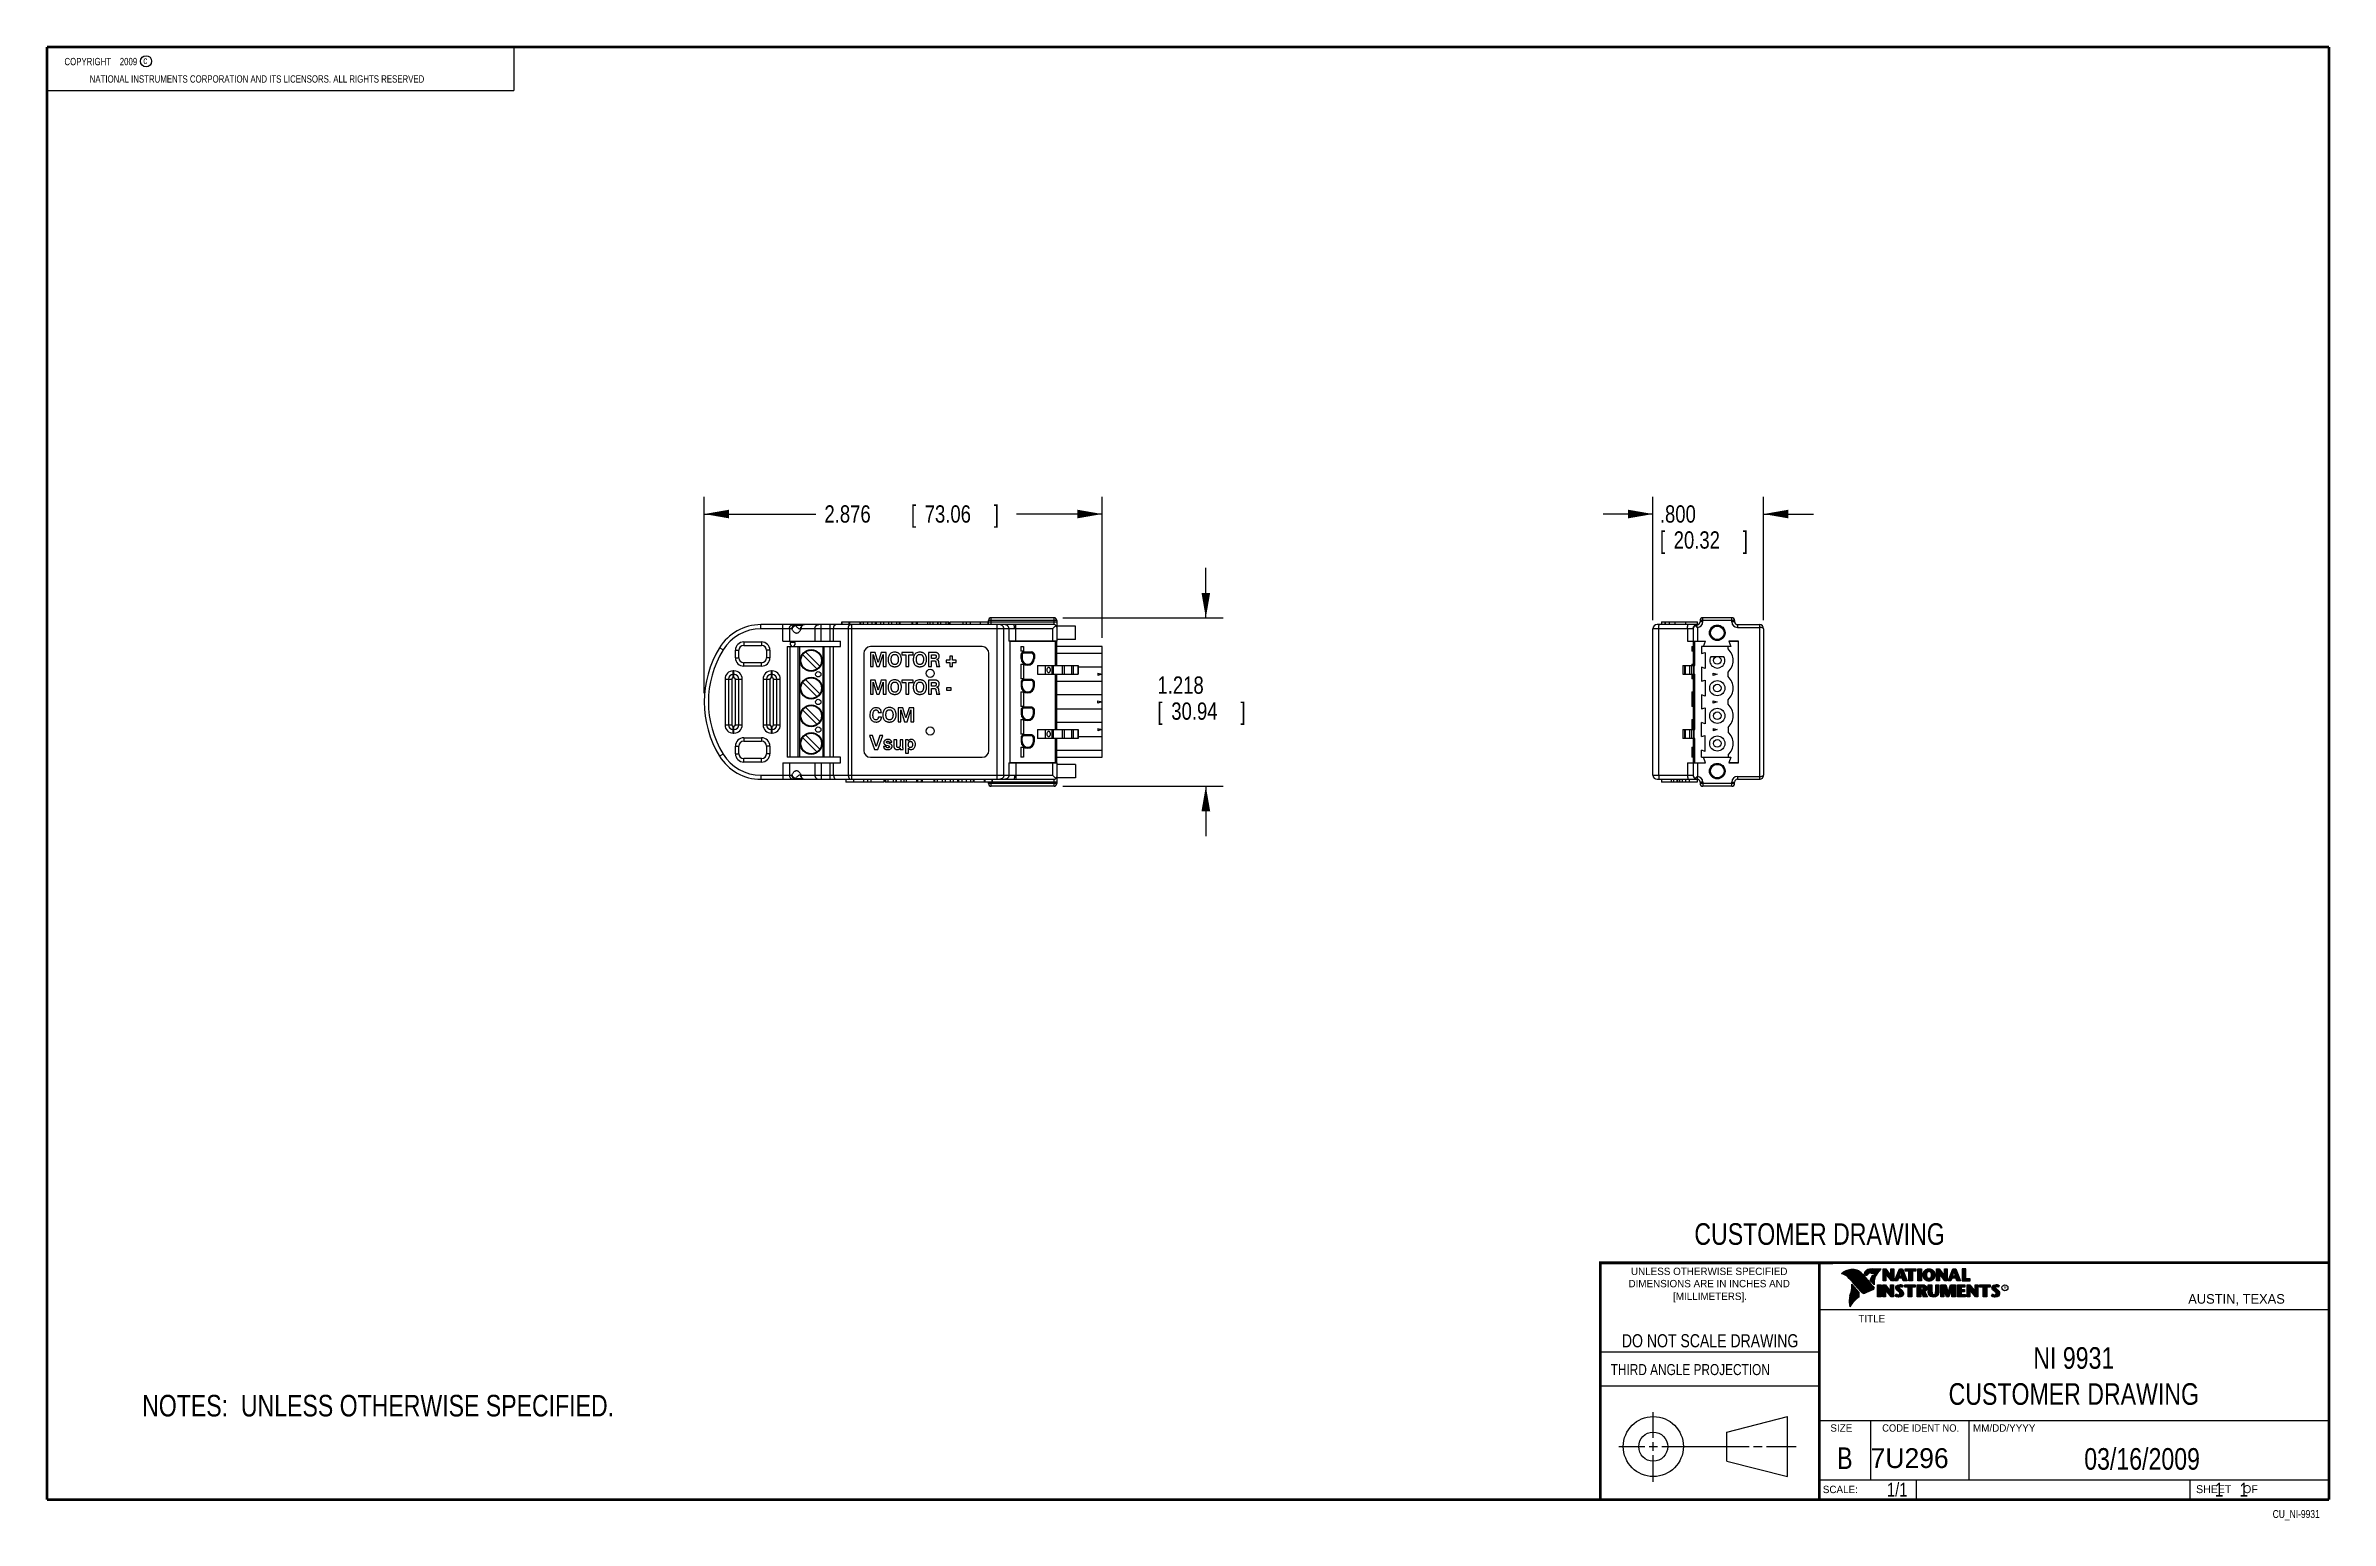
# Model space of a CAD drawing. Header units: inches. Extents: x 0.2 to 16.8, y 0.1 to 10.8.
import ezdxf
from ezdxf.enums import TextEntityAlignment as Align

# ---------------------------------------------------------------- set-up
doc = ezdxf.new("R2010")
doc.units = ezdxf.units.IN
doc.header["$LTSCALE"] = 0.935
doc.header["$MEASUREMENT"] = 0
doc.layers.get('0').update_dxf_attribs({"linetype": 'CONTINUOUS'})
doc.layers.add('DETAIL', color=7, linetype='CONTINUOUS')
doc.layers.add('DIMENSIONS', color=7, linetype='CONTINUOUS')
doc.styles.get("Standard").update_dxf_attribs({"font": 'txt', "width": 0.8})
doc.dimstyles.new('DIMSTYLE_1', dxfattribs={"dimtxt": 0.125, "dimasz": 0.18, "dimexe": 0.18, "dimexo": 0.0625, "dimgap": 0.09, "dimtad": 0, "dimtih": 1, "dimtoh": 1, "dimdec": 3, "dimzin": 4, "dimdsep": 46, "dimtxsty": 'STANDARD', "dimblk": '_FILLED', "dimblk1": '_FILLED', "dimblk2": '_FILLED', "dimcen": 0.09, "dimadec": 0, "dimazin": 0, "dimtp": 0.01, "dimtm": 0.01, "dimtfac": 1, "dimtdec": 3, "dimtofl": 0, "dimtmove": 0, "dimatfit": 3, "dimldrblk": '_FILLED', "dimfxl": 1, "dimtolj": 1, "dimtzin": 4, "dimarcsym": 0})

msp = doc.modelspace()

# ---------------------------------------------------------------- texts
at = {"color": 2, "linetype": 'CONTINUOUS', "width": 0.8}
for s, height, p in [('c', 0.053, (0.946, 10.6363)), ('NATIONAL INSTRUMENTS CORPORATION AND ITS LICENSORS. ALL RIGHTS RESERVED', 0.053, (0.5583, 10.5016)), ('THIRD ANGLE PROJECTION', 0.08, (11.5564, 1.1584))]:
    msp.add_text(s, height=height, dxfattribs=at).set_placement(p)
at = {"color": 7, "linetype": 'CONTINUOUS', "width": 0.8}
for s, height, p in [('CUSTOMER DRAWING', 0.15625, (13.0668, 2.1001)), ('DO NOT SCALE DRAWING', 0.095, (12.2754, 1.3592)), ('B', 0.1562, (13.2497, 0.4798)), ('03/16/2009  ', 0.15625, (15.4455, 0.4744))]:
    msp.add_text(s, height=height, dxfattribs=at).set_placement(p, align=Align.CENTER)
at = {"color": 2, "linetype": 'CONTINUOUS'}
for s, p in [('DIMENSIONS ARE IN INCHES AND', (12.2688, 1.7933)), ('UNLESS OTHERWISE SPECIFIED', (12.2688, 1.8819)), ('[MILLIMETERS].', (12.2746, 1.7015))]:
    msp.add_text(s, height=0.053254, dxfattribs=at).set_placement(p, align=Align.CENTER)
for s, height, p in [('R', 0.0217, (14.3971, 1.7782)), ('AUSTIN, TEXAS', 0.069617, (15.7327, 1.6745)), ('TITLE', 0.05325, (13.3474, 1.5397)), ('SIZE', 0.05325, (13.1451, 0.7494)), ('MM/DD/YYYY', 0.05325, (14.1765, 0.7494)), ('SCALE:', 0.05325, (13.0904, 0.3053)), ('SHEET    OF', 0.057262, (15.7892, 0.3052))]:
    msp.add_text(s, height=height, dxfattribs=at).set_placement(p)
at = {"color": 2, "linetype": 'CONTINUOUS', "width": 0.95}
msp.add_text('CODE IDENT NO.', height=0.053254, dxfattribs=at).set_placement((13.7978, 0.7494), align=Align.CENTER)
at = {"color": 7, "linetype": 'CONTINUOUS'}
msp.add_text('7U296', height=0.14316, dxfattribs=at).set_placement((13.4363, 0.4866))
at = {"color": 7, "linetype": 'CONTINUOUS', "width": 0.8}
msp.add_text('1/1', height=0.1, dxfattribs=at).set_placement((13.7025, 0.2805), align=Align.RIGHT)
at = {"color": 2, "linetype": 'CONTINUOUS', "width": 0.8}
msp.add_text('CU_NI-9931', height=0.05726, dxfattribs=at).set_placement((16.6837, 0.1254), align=Align.RIGHT)
at = {"color": 2, "linetype": 'CONTINUOUS', "insert": (0.3125, 10.6805), "char_height": 0.053, "width": 0.8904, "attachment_point": 1}
msp.add_mtext('    COPYRIGHT    2009', dxfattribs=at)
at = {"color": 7, "linetype": 'CONTINUOUS'}
for s, insert, char_height, width, attachment_point in [('NI 9931\\PCUSTOMER DRAWING', (14.9051, 1.3603), 0.15625, 2, 2), ('    1    1', (15.8075, 0.3805), 0.1, 0.8, 1)]:
    msp.add_mtext(s, dxfattribs=dict(at, insert=insert, char_height=char_height, width=width, attachment_point=attachment_point))

# ---------------------------------------------------------------- blocks, each defined once
blk = doc.blocks.new('_FILLED')
at = {"color": 0, "linetype": 'BYBLOCK'}
blk.add_solid([(0, 0), (-1, 0.174), (-1, -0.174)], dxfattribs=at)
blk = doc.blocks.new('*D0')
at = {"layer": 'DIMENSIONS', "color": 2, "linetype": 'CONTINUOUS'}
for p, q in [((11.862, 6.616), (11.862, 7.508)), ((12.662, 6.616), (12.662, 7.508)), ((11.862, 7.383), (11.502, 7.383)), ((12.662, 7.383), (13.022, 7.383))]:
    blk.add_line(p, q, dxfattribs=at)
at = {"layer": 'DIMENSIONS', "color": 2, "linetype": 'CONTINUOUS', "xscale": 0.18, "yscale": 0.18, "zscale": 0.18}
blk.add_blockref('_FILLED', (11.862, 7.383), dxfattribs=at)
at = {"layer": 'DIMENSIONS', "color": 2, "linetype": 'CONTINUOUS', "xscale": 0.18, "yscale": 0.18, "zscale": 0.18, "rotation": 180}
blk.add_blockref('_FILLED', (12.662, 7.383), dxfattribs=at)
at = {"layer": 'DIMENSIONS', "color": 2, "linetype": 'CONTINUOUS', "width": 0.8}
for s, p in [('.800', (11.912, 7.321)), ('[', (11.912, 7.133)), ('20.32', (12.012, 7.133)), (']', (12.512, 7.133))]:
    blk.add_text(s, height=0.125, dxfattribs=at).set_placement(p)
blk = doc.blocks.new('*D1')
at = {"layer": 'DIMENSIONS', "color": 2, "linetype": 'CONTINUOUS'}
for p, q in [((8.629, 6.633), (8.629, 6.993)), ((7.594, 6.633), (8.754, 6.633)), ((7.594, 5.415), (8.754, 5.415)), ((8.629, 5.415), (8.629, 5.055))]:
    blk.add_line(p, q, dxfattribs=at)
at = {"layer": 'DIMENSIONS', "color": 2, "linetype": 'CONTINUOUS', "xscale": 0.18, "yscale": 0.18, "zscale": 0.18}
for p, rotation in [((8.629, 6.633), 270), ((8.629, 5.415), 90)]:
    blk.add_blockref('_FILLED', p, dxfattribs=dict(at, rotation=rotation))
at = {"layer": 'DIMENSIONS', "color": 2, "linetype": 'CONTINUOUS', "width": 0.8}
for s, p in [('1.218', (8.279, 6.084)), ('[', (8.279, 5.896)), ('30.94', (8.379, 5.896)), (']', (8.879, 5.896))]:
    blk.add_text(s, height=0.125, dxfattribs=at).set_placement(p)
blk = doc.blocks.new('*D2')
at = {"layer": 'DIMENSIONS', "color": 2, "linetype": 'CONTINUOUS'}
for p, q in [((5.002, 6.087), (5.002, 7.508)), ((7.879, 6.487), (7.879, 7.508)), ((5.002, 7.383), (5.809, 7.383)), ((7.879, 7.383), (7.259, 7.383))]:
    blk.add_line(p, q, dxfattribs=at)
at = {"layer": 'DIMENSIONS', "color": 2, "linetype": 'CONTINUOUS', "xscale": 0.18, "yscale": 0.18, "zscale": 0.18, "rotation": 180}
blk.add_blockref('_FILLED', (5.002, 7.383), dxfattribs=at)
at = {"layer": 'DIMENSIONS', "color": 2, "linetype": 'CONTINUOUS', "xscale": 0.18, "yscale": 0.18, "zscale": 0.18}
blk.add_blockref('_FILLED', (7.879, 7.383), dxfattribs=at)
at = {"layer": 'DIMENSIONS', "color": 2, "linetype": 'CONTINUOUS', "width": 0.8}
for s, p in [('2.876', (5.871, 7.321)), ('[', (6.496, 7.321)), ('73.06', (6.596, 7.321)), (']', (7.096, 7.321))]:
    blk.add_text(s, height=0.125, dxfattribs=at).set_placement(p)
blk = doc.blocks.new('NOTES_HEADER_BL0', base_point=(3.1215, 0.9375))
at = {"layer": 'DETAIL', "color": 2, "linetype": 'CONTINUOUS', "width": 0.8}
blk.add_text('NOTES:  UNLESS OTHERWISE SPECIFIED.', height=0.156, dxfattribs=at).set_placement((0.9375, 0.8595))

# ---------------------------------------------------------------- dimensions: what is measured, and where the dimension line sits
at = {"layer": 'DIMENSIONS', "color": 2, "linetype": 'CONTINUOUS'}
for base, p1, p2, angle, picture, middle in [((5.0021, 7.3835), (7.8785, 6.4869), (5.0021, 6.0869), 180, '*D2', (6.5338, 7.3835)), ((8.6285, 5.4154), (7.5936, 6.6335), (7.5936, 5.4154), 270, '*D1', (8.6285, 6.0523))]:
    dim = msp.add_linear_dim(base=base, p1=p1, p2=p2, angle=angle, dimstyle='DIMSTYLE_1', dxfattribs=at)
    dim.commit()
    dim.dimension.update_dxf_attribs({"geometry": picture, "text_midpoint": middle, "dimtype": 160})
dim = msp.add_linear_dim(base=(12.6623, 7.3835), p1=(11.8623, 6.616), p2=(12.6623, 6.616), dimstyle='DIMSTYLE_1', dxfattribs=at)
dim.commit()
dim.dimension.update_dxf_attribs({"geometry": '*D0', "text_midpoint": (12.2617, 7.2897), "dimtype": 160})

# ---------------------------------------------------------------- linework, layer by layer
at = {"color": 2, "linetype": 'CONTINUOUS'}
for p, q in [((0.25, 10.7586), (3.625, 10.7586)), ((0.25, 10.7586), (0.25, 10.4456)), ((3.625, 10.7586), (3.625, 10.4456)), ((0.25, 10.4456), (3.625, 10.4456)), ((13.0652, 1.9695), (16.745, 1.9695)), ((13.0652, 1.9695), (13.0652, 0.2605)), ((13.2311, 1.8934), (13.2311, 1.8949)), ((13.2347, 1.8921), (13.2347, 1.8972)), ((13.2382, 1.8907), (13.2382, 1.8994)), ((13.2418, 1.8892), (13.2418, 1.9015)), ((13.2453, 1.8876), (13.2453, 1.9035)), ((13.2489, 1.8858), (13.2489, 1.9054)), ((13.2524, 1.8839), (13.2524, 1.9069)), ((13.256, 1.8818), (13.256, 1.9084)), ((13.2596, 1.8796), (13.2596, 1.9098)), ((13.2631, 1.8772), (13.2631, 1.9111)), ((13.2667, 1.8747), (13.2667, 1.9124)), ((13.2702, 1.872), (13.2702, 1.9135)), ((13.2738, 1.869), (13.2738, 1.9146)), ((13.2773, 1.8658), (13.2773, 1.9155)), ((13.2809, 1.8624), (13.2809, 1.9164)), ((13.2844, 1.8587), (13.2844, 1.9173)), ((13.288, 1.8549), (13.288, 1.9181)), ((13.2915, 1.851), (13.2915, 1.9188)), ((13.2951, 1.8471), (13.2951, 1.9194)), ((13.2987, 1.8431), (13.2987, 1.9198)), ((13.3022, 1.8391), (13.3022, 1.92)), ((13.3058, 1.8351), (13.3058, 1.9201)), ((13.3093, 1.8311), (13.3093, 1.9201)), ((13.3129, 1.827), (13.3129, 1.9199)), ((13.3164, 1.8229), (13.3164, 1.9196)), ((13.32, 1.8188), (13.32, 1.9192)), ((13.3235, 1.8146), (13.3235, 1.9186)), ((13.3271, 1.8104), (13.3271, 1.9179)), ((13.3306, 1.8062), (13.3306, 1.9172)), ((13.3342, 1.802), (13.3342, 1.9163)), ((13.3378, 1.7978), (13.3378, 1.9151)), ((13.3413, 1.7937), (13.3413, 1.9138)), ((13.3449, 1.7897), (13.3449, 1.9122)), ((13.3484, 1.7856), (13.3484, 1.9103)), ((13.352, 1.7817), (13.352, 1.9081)), ((13.3555, 1.7778), (13.3555, 1.9055)), ((13.3591, 1.7739), (13.3591, 1.9026)), ((13.3626, 1.7701), (13.3626, 1.8991)), ((13.3662, 1.7663), (13.3662, 1.8952)), ((13.3697, 1.7625), (13.3697, 1.8915)), ((13.3733, 1.7588), (13.3733, 1.8878)), ((13.3769, 1.7556), (13.3769, 1.8841)), ((13.3804, 1.7529), (13.3804, 1.8803)), ((13.384, 1.7512), (13.384, 1.8766)), ((13.3875, 1.7509), (13.3875, 1.8728)), ((13.4022, 1.878), (13.3901, 1.8922)), ((13.3911, 1.7518), (13.3911, 1.8691)), ((13.4029, 1.881), (13.3927, 1.893)), ((13.3946, 1.8908), (13.3946, 1.8999)), ((13.3946, 1.7533), (13.3946, 1.8653)), ((13.3982, 1.8866), (13.3982, 1.9062)), ((13.3982, 1.7548), (13.3982, 1.8615)), ((13.4017, 1.8824), (13.4017, 1.9101)), ((13.4017, 1.7563), (13.4017, 1.8574)), ((13.4053, 1.8823), (13.4053, 1.9129)), ((13.4053, 1.7578), (13.4053, 1.8531)), ((13.4088, 1.8844), (13.4088, 1.915)), ((13.4088, 1.7593), (13.4088, 1.8488)), ((13.4124, 1.887), (13.4124, 1.9167)), ((13.4124, 1.7609), (13.4124, 1.8445)), ((13.4159, 1.89), (13.4159, 1.9182)), ((13.4159, 1.7625), (13.4159, 1.8402)), ((13.4195, 1.8937), (13.4195, 1.9193)), ((13.4195, 1.7641), (13.4195, 1.8359)), ((13.4231, 1.8964), (13.4231, 1.9203)), ((13.4231, 1.7657), (13.4231, 1.8316)), ((13.4266, 1.8982), (13.4266, 1.9209)), ((13.4266, 1.7674), (13.4266, 1.8273)), ((13.4302, 1.8995), (13.4302, 1.9214)), ((13.4302, 1.7691), (13.4302, 1.823)), ((13.4414, 1.8328), (13.4319, 1.8437)), ((13.4337, 1.8997), (13.4337, 1.922)), ((13.4337, 1.7708), (13.4337, 1.8187)), ((13.4433, 1.8344), (13.4349, 1.844)), ((13.4373, 1.8991), (13.4373, 1.9224)), ((13.4373, 1.8413), (13.4373, 1.8491)), ((13.4408, 1.898), (13.4408, 1.9228)), ((13.4408, 1.8372), (13.4408, 1.8572)), ((13.4444, 1.8972), (13.4444, 1.9231)), ((13.4444, 1.8331), (13.4444, 1.8665)), ((13.4479, 1.8969), (13.4479, 1.9234)), ((13.4479, 1.8288), (13.4479, 1.873)), ((13.4515, 1.8966), (13.4515, 1.9236)), ((13.4515, 1.8247), (13.4515, 1.8764)), ((13.4529, 1.9261), (13.5132, 1.9271)), ((13.453, 1.9236), (13.5067, 1.9245)), ((13.455, 1.8965), (13.455, 1.9237)), ((13.455, 1.8207), (13.455, 1.878)), ((13.4586, 1.8964), (13.4586, 1.9237)), ((13.4586, 1.8303), (13.4586, 1.879)), ((13.4622, 1.8957), (13.4622, 1.9238)), ((13.4622, 1.8535), (13.4622, 1.8795)), ((13.4657, 1.8935), (13.4657, 1.9238)), ((13.4657, 1.8636), (13.4657, 1.8798)), ((13.4693, 1.872), (13.4693, 1.9239)), ((13.4728, 1.8794), (13.4728, 1.9239)), ((13.4764, 1.8859), (13.4764, 1.924)), ((13.4799, 1.8919), (13.4799, 1.924)), ((13.4835, 1.8973), (13.4835, 1.9241)), ((13.487, 1.9023), (13.487, 1.9242)), ((13.4906, 1.9069), (13.4906, 1.9242)), ((13.4941, 1.9112), (13.4941, 1.9243)), ((13.4977, 1.9153), (13.4977, 1.9243)), ((13.5013, 1.9191), (13.5013, 1.9244)), ((13.5261, 1.9263), (13.5451, 1.9263)), ((13.5261, 1.839), (13.5261, 1.9263)), ((13.5466, 1.839), (13.5261, 1.839)), ((13.5286, 1.9237), (13.5439, 1.9237)), ((13.5286, 1.8415), (13.5286, 1.9237)), ((13.5441, 1.8415), (13.5286, 1.8415)), ((13.5332, 1.8415), (13.5332, 1.9237)), ((13.5367, 1.8415), (13.5367, 1.9237)), ((13.5402, 1.8415), (13.5402, 1.9237)), ((13.5441, 1.8976), (13.5437, 1.9237)), ((13.5439, 1.9237), (13.5854, 1.869)), ((13.5873, 1.8415), (13.5441, 1.8976)), ((13.5441, 1.8976), (13.5441, 1.8415)), ((13.5451, 1.9263), (13.5829, 1.8765)), ((13.586, 1.839), (13.5466, 1.8902)), ((13.5466, 1.8902), (13.5466, 1.839)), ((13.5471, 1.8936), (13.5471, 1.9194)), ((13.5506, 1.8891), (13.5506, 1.9149)), ((13.5541, 1.8846), (13.5541, 1.9103)), ((13.5576, 1.8801), (13.5576, 1.9057)), ((13.561, 1.8756), (13.561, 1.9011)), ((13.5645, 1.8711), (13.5645, 1.8965)), ((13.568, 1.8665), (13.568, 1.8919)), ((13.5715, 1.862), (13.5715, 1.8874)), ((13.575, 1.8575), (13.575, 1.8828)), ((13.5784, 1.853), (13.5784, 1.8782)), ((13.5819, 1.8485), (13.5819, 1.8736)), ((13.5829, 1.9263), (13.6036, 1.9263)), ((13.5829, 1.8765), (13.5829, 1.9263)), ((13.5854, 1.9237), (13.6011, 1.9237)), ((13.5854, 1.869), (13.5854, 1.9237)), ((13.5854, 1.844), (13.5854, 1.869)), ((13.6036, 1.839), (13.586, 1.839)), ((13.6011, 1.8415), (13.5873, 1.8415)), ((13.5889, 1.8415), (13.5889, 1.9237)), ((13.5923, 1.8415), (13.5923, 1.9237)), ((13.5958, 1.8415), (13.5958, 1.9237)), ((13.5993, 1.8415), (13.5993, 1.9237)), ((13.6011, 1.9237), (13.6011, 1.8415)), ((13.6036, 1.9263), (13.6036, 1.839)), ((13.6088, 1.839), (13.6444, 1.9262)), ((13.6294, 1.839), (13.6088, 1.839)), ((13.6125, 1.8415), (13.6461, 1.9237)), ((13.6277, 1.8415), (13.6125, 1.8415)), ((13.6167, 1.8415), (13.6167, 1.8516)), ((13.6201, 1.8415), (13.6201, 1.8601)), ((13.6236, 1.8415), (13.6236, 1.8686)), ((13.6271, 1.8415), (13.6271, 1.8771)), ((13.6361, 1.8623), (13.6277, 1.8415)), ((13.6378, 1.8598), (13.6294, 1.839)), ((13.6306, 1.8486), (13.6306, 1.8857)), ((13.634, 1.8573), (13.634, 1.8942)), ((13.6665, 1.8623), (13.6361, 1.8623)), ((13.6375, 1.8623), (13.6375, 1.9027)), ((13.6647, 1.8598), (13.6378, 1.8598)), ((13.6388, 1.8711), (13.65, 1.9073)), ((13.6639, 1.8711), (13.6388, 1.8711)), ((13.641, 1.8781), (13.641, 1.9112)), ((13.641, 1.8623), (13.641, 1.8711)), ((13.6423, 1.8736), (13.6519, 1.9048)), ((13.6606, 1.8736), (13.6423, 1.8736)), ((13.6444, 1.9262), (13.6664, 1.9262)), ((13.6445, 1.8893), (13.6445, 1.9197)), ((13.6445, 1.8623), (13.6445, 1.8711)), ((13.6461, 1.9237), (13.6647, 1.9237)), ((13.6479, 1.9006), (13.6479, 1.9237)), ((13.6479, 1.8623), (13.6479, 1.8711)), ((13.65, 1.9073), (13.6541, 1.9073)), ((13.6514, 1.9073), (13.6514, 1.9237)), ((13.6514, 1.8623), (13.6514, 1.8711)), ((13.6519, 1.9048), (13.6521, 1.9048)), ((13.6521, 1.9048), (13.6606, 1.8736)), ((13.6541, 1.9073), (13.6639, 1.8711)), ((13.6549, 1.9043), (13.6549, 1.9237)), ((13.6549, 1.8623), (13.6549, 1.8711)), ((13.6584, 1.8915), (13.6584, 1.9237)), ((13.6584, 1.8623), (13.6584, 1.8711)), ((13.6618, 1.8787), (13.6618, 1.9237)), ((13.6618, 1.8623), (13.6618, 1.8711)), ((13.6647, 1.9237), (13.6959, 1.8415)), ((13.6717, 1.839), (13.6647, 1.8598)), ((13.6653, 1.8623), (13.6653, 1.922)), ((13.6664, 1.9262), (13.6995, 1.839)), ((13.6735, 1.8415), (13.6665, 1.8623)), ((13.6688, 1.8555), (13.6688, 1.9128)), ((13.6995, 1.839), (13.6717, 1.839)), ((13.6723, 1.8452), (13.6723, 1.9037)), ((13.6959, 1.8415), (13.6735, 1.8415)), ((13.6757, 1.8415), (13.6757, 1.8945)), ((13.6792, 1.8415), (13.6792, 1.8854)), ((13.6827, 1.8415), (13.6827, 1.8762)), ((13.6862, 1.8415), (13.6862, 1.8671)), ((13.6866, 1.9262), (13.7634, 1.9262)), ((13.6866, 1.9099), (13.6866, 1.9262)), ((13.7118, 1.9099), (13.6866, 1.9099)), ((13.6891, 1.9237), (13.7609, 1.9237)), ((13.6891, 1.9125), (13.6891, 1.9237)), ((13.7143, 1.9125), (13.6891, 1.9125)), ((13.6896, 1.8415), (13.6896, 1.8579)), ((13.6931, 1.9125), (13.6931, 1.9237)), ((13.6931, 1.8415), (13.6931, 1.8488)), ((13.6966, 1.9125), (13.6966, 1.9237)), ((13.7001, 1.9125), (13.7001, 1.9237)), ((13.7035, 1.9125), (13.7035, 1.9237)), ((13.707, 1.9125), (13.707, 1.9237)), ((13.7105, 1.9125), (13.7105, 1.9237)), ((13.7118, 1.839), (13.7118, 1.9099)), ((13.7382, 1.839), (13.7118, 1.839)), ((13.7143, 1.9125), (13.714, 1.9237)), ((13.7143, 1.8415), (13.7143, 1.9125)), ((13.7357, 1.8415), (13.7143, 1.8415)), ((13.7174, 1.8415), (13.7174, 1.9237)), ((13.7209, 1.8415), (13.7209, 1.9237)), ((13.7244, 1.8415), (13.7244, 1.9237)), ((13.7279, 1.8415), (13.7279, 1.9237)), ((13.7313, 1.8415), (13.7313, 1.9237)), ((13.7357, 1.9125), (13.7348, 1.9237)), ((13.7609, 1.9125), (13.7357, 1.9125)), ((13.7357, 1.9125), (13.7357, 1.8415)), ((13.7634, 1.9099), (13.7382, 1.9099)), ((13.7382, 1.9099), (13.7382, 1.839)), ((13.7383, 1.9125), (13.7383, 1.9237)), ((13.7418, 1.9125), (13.7418, 1.9237)), ((13.7452, 1.9125), (13.7452, 1.9237)), ((13.7487, 1.9125), (13.7487, 1.9237)), ((13.7522, 1.9125), (13.7522, 1.9237)), ((13.7557, 1.9125), (13.7557, 1.9237)), ((13.7591, 1.9125), (13.7591, 1.9237)), ((13.7609, 1.9237), (13.7609, 1.9125)), ((13.7634, 1.9262), (13.7634, 1.9099)), ((13.7768, 1.9262), (13.8031, 1.9262)), ((13.7768, 1.839), (13.7768, 1.9262)), ((13.8031, 1.839), (13.7768, 1.839)), ((13.7794, 1.9237), (13.8006, 1.9237)), ((13.7794, 1.8415), (13.7794, 1.9237)), ((13.8006, 1.8415), (13.7794, 1.8415)), ((13.7835, 1.8415), (13.7835, 1.9237)), ((13.787, 1.8415), (13.787, 1.9237)), ((13.7904, 1.8415), (13.7904, 1.9237)), ((13.7939, 1.8415), (13.7939, 1.9237)), ((13.7974, 1.8415), (13.7974, 1.9237)), ((13.8006, 1.9237), (13.8006, 1.8415)), ((13.8031, 1.9262), (13.8031, 1.839)), ((13.8154, 1.8853), (13.8155, 1.8871)), ((13.8154, 1.8834), (13.8154, 1.8853)), ((13.8154, 1.8816), (13.8154, 1.8834)), ((13.8155, 1.8797), (13.8154, 1.8816)), ((13.8155, 1.8871), (13.8157, 1.8889)), ((13.8157, 1.8779), (13.8155, 1.8797)), ((13.8157, 1.8889), (13.8159, 1.8907)), ((13.8159, 1.876), (13.8157, 1.8779)), ((13.8159, 1.8907), (13.8161, 1.8924)), ((13.8162, 1.8742), (13.8159, 1.876)), ((13.8161, 1.8924), (13.8165, 1.8941)), ((13.8166, 1.8724), (13.8162, 1.8742)), ((13.8165, 1.8941), (13.8169, 1.8958)), ((13.817, 1.8706), (13.8166, 1.8724)), ((13.8169, 1.8958), (13.8174, 1.8975)), ((13.8174, 1.8689), (13.817, 1.8706)), ((13.8174, 1.8975), (13.8179, 1.8991)), ((13.8179, 1.8672), (13.8174, 1.8689)), ((13.8179, 1.8991), (13.8185, 1.9006)), ((13.8179, 1.8852), (13.818, 1.8869)), ((13.8179, 1.8834), (13.8179, 1.8852)), ((13.818, 1.8817), (13.8179, 1.8834)), ((13.8185, 1.8655), (13.8179, 1.8672)), ((13.818, 1.8869), (13.8182, 1.8886)), ((13.8181, 1.8799), (13.818, 1.8817)), ((13.8182, 1.8781), (13.8181, 1.8799)), ((13.8182, 1.8886), (13.8184, 1.8903)), ((13.8184, 1.8764), (13.8182, 1.8781)), ((13.8184, 1.8903), (13.8186, 1.892)), ((13.8187, 1.8746), (13.8184, 1.8764)), ((13.8185, 1.9006), (13.8191, 1.9021)), ((13.8191, 1.8639), (13.8185, 1.8655)), ((13.8186, 1.892), (13.819, 1.8936)), ((13.8191, 1.8729), (13.8187, 1.8746)), ((13.819, 1.8936), (13.8193, 1.8952)), ((13.8191, 1.9021), (13.8198, 1.9036)), ((13.8194, 1.8712), (13.8191, 1.8729)), ((13.8198, 1.8623), (13.8191, 1.8639)), ((13.8193, 1.8952), (13.8198, 1.8967)), ((13.8199, 1.8696), (13.8194, 1.8712)), ((13.8198, 1.9036), (13.8206, 1.9051)), ((13.8198, 1.8967), (13.8203, 1.8982)), ((13.8205, 1.8607), (13.8198, 1.8623)), ((13.8204, 1.8679), (13.8199, 1.8696)), ((13.8203, 1.8982), (13.8208, 1.8997)), ((13.8209, 1.8664), (13.8204, 1.8679)), ((13.8213, 1.8592), (13.8205, 1.8607)), ((13.8206, 1.9051), (13.8214, 1.9065)), ((13.8208, 1.8997), (13.8214, 1.9011)), ((13.8209, 1.8664), (13.8208, 1.8997)), ((13.8215, 1.8648), (13.8209, 1.8664)), ((13.8221, 1.8578), (13.8213, 1.8592)), ((13.8214, 1.9065), (13.8223, 1.9079)), ((13.8214, 1.9011), (13.8221, 1.9025)), ((13.8221, 1.8633), (13.8215, 1.8648)), ((13.8221, 1.9025), (13.8228, 1.9038)), ((13.8228, 1.8619), (13.8221, 1.8633)), ((13.823, 1.8563), (13.8221, 1.8578)), ((13.8223, 1.9079), (13.8232, 1.9092)), ((13.8228, 1.9038), (13.8236, 1.9052)), ((13.8235, 1.8604), (13.8228, 1.8619)), ((13.8239, 1.855), (13.823, 1.8563)), ((13.8232, 1.9092), (13.8243, 1.9106)), ((13.8243, 1.8591), (13.8235, 1.8604)), ((13.8236, 1.9052), (13.8244, 1.9065)), ((13.8249, 1.8536), (13.8239, 1.855)), ((13.8243, 1.9106), (13.8253, 1.9119)), ((13.8243, 1.8591), (13.8244, 1.9065)), ((13.8251, 1.8577), (13.8243, 1.8591)), ((13.8244, 1.9065), (13.8253, 1.9077)), ((13.826, 1.8523), (13.8249, 1.8536)), ((13.826, 1.8564), (13.8251, 1.8577)), ((13.8253, 1.9119), (13.8265, 1.9132)), ((13.8253, 1.9077), (13.8262, 1.909)), ((13.8269, 1.8552), (13.826, 1.8564)), ((13.8271, 1.8511), (13.826, 1.8523)), ((13.8262, 1.909), (13.8273, 1.9102)), ((13.8265, 1.9132), (13.8276, 1.9144)), ((13.8279, 1.854), (13.8269, 1.8552)), ((13.8282, 1.8499), (13.8271, 1.8511)), ((13.8273, 1.9102), (13.8283, 1.9114)), ((13.8276, 1.9144), (13.8288, 1.9156)), ((13.8279, 1.854), (13.8283, 1.9114)), ((13.8289, 1.8528), (13.8279, 1.854)), ((13.8294, 1.8487), (13.8282, 1.8499)), ((13.8283, 1.9114), (13.8294, 1.9126)), ((13.8288, 1.9156), (13.8301, 1.9167)), ((13.83, 1.8517), (13.8289, 1.8528)), ((13.8294, 1.9126), (13.8306, 1.9137)), ((13.8306, 1.8476), (13.8294, 1.8487)), ((13.8311, 1.8506), (13.83, 1.8517)), ((13.8301, 1.9167), (13.8314, 1.9178)), ((13.8306, 1.9137), (13.8318, 1.9148)), ((13.8319, 1.8466), (13.8306, 1.8476)), ((13.8311, 1.8506), (13.8318, 1.9148)), ((13.8323, 1.8496), (13.8311, 1.8506)), ((13.8314, 1.9178), (13.8327, 1.9188)), ((13.8318, 1.9148), (13.833, 1.9158)), ((13.8332, 1.8456), (13.8319, 1.8466)), ((13.8335, 1.8486), (13.8323, 1.8496)), ((13.8327, 1.9188), (13.834, 1.9198)), ((13.833, 1.9158), (13.8342, 1.9168)), ((13.8346, 1.8447), (13.8332, 1.8456)), ((13.8347, 1.8477), (13.8335, 1.8486)), ((13.834, 1.9198), (13.8354, 1.9207)), ((13.8342, 1.9168), (13.8355, 1.9177)), ((13.836, 1.8438), (13.8346, 1.8447)), ((13.8347, 1.8477), (13.8355, 1.9177)), ((13.836, 1.8468), (13.8347, 1.8477)), ((13.8354, 1.9207), (13.8368, 1.9215)), ((13.8355, 1.9177), (13.8368, 1.9185)), ((13.8373, 1.846), (13.836, 1.8468)), ((13.8374, 1.843), (13.836, 1.8438)), ((13.8368, 1.9215), (13.8382, 1.9223)), ((13.8368, 1.9185), (13.8381, 1.9193)), ((13.8386, 1.8452), (13.8373, 1.846)), ((13.839, 1.8423), (13.8374, 1.843)), ((13.8381, 1.9193), (13.8394, 1.92)), ((13.8386, 1.8452), (13.8381, 1.9193)), ((13.8382, 1.9223), (13.8397, 1.923)), ((13.84, 1.8445), (13.8386, 1.8452)), ((13.8405, 1.8416), (13.839, 1.8423)), ((13.8394, 1.92), (13.8408, 1.9207)), ((13.8397, 1.923), (13.8412, 1.9237)), ((13.8397, 1.8857), (13.8398, 1.8868)), ((13.8397, 1.8845), (13.8397, 1.8857)), ((13.8397, 1.8833), (13.8397, 1.8845)), ((13.8397, 1.8821), (13.8397, 1.8833)), ((13.8397, 1.8809), (13.8397, 1.8821)), ((13.8398, 1.8796), (13.8397, 1.8809)), ((13.8398, 1.8868), (13.8399, 1.888)), ((13.8399, 1.8784), (13.8398, 1.8796)), ((13.8399, 1.888), (13.84, 1.8891)), ((13.84, 1.8773), (13.8399, 1.8784)), ((13.84, 1.8891), (13.8401, 1.8902)), ((13.8401, 1.8761), (13.84, 1.8773)), ((13.8415, 1.8439), (13.84, 1.8445)), ((13.8401, 1.8902), (13.8402, 1.8913)), ((13.8402, 1.8749), (13.8401, 1.8761)), ((13.8402, 1.8913), (13.8403, 1.8924)), ((13.8404, 1.8738), (13.8402, 1.8749)), ((13.8403, 1.8924), (13.8405, 1.8934)), ((13.8405, 1.8727), (13.8404, 1.8738)), ((13.8405, 1.8934), (13.8407, 1.8944)), ((13.8407, 1.8716), (13.8405, 1.8727)), ((13.8421, 1.8409), (13.8405, 1.8416)), ((13.8407, 1.8944), (13.8409, 1.8954)), ((13.841, 1.8706), (13.8407, 1.8716)), ((13.8408, 1.9207), (13.8422, 1.9213)), ((13.8409, 1.8954), (13.8411, 1.8963)), ((13.8412, 1.8696), (13.841, 1.8706)), ((13.8411, 1.8963), (13.8414, 1.8972)), ((13.8412, 1.9237), (13.8427, 1.9243)), ((13.8414, 1.8686), (13.8412, 1.8696)), ((13.8414, 1.8972), (13.8416, 1.8981)), ((13.8417, 1.8677), (13.8414, 1.8686)), ((13.8415, 1.8439), (13.8417, 1.8678)), ((13.843, 1.8433), (13.8415, 1.8439)), ((13.8416, 1.8981), (13.8419, 1.899)), ((13.842, 1.8667), (13.8417, 1.8677)), ((13.8419, 1.899), (13.8422, 1.8999)), ((13.842, 1.8991), (13.8422, 1.9213)), ((13.8423, 1.8658), (13.842, 1.8667)), ((13.8438, 1.8404), (13.8421, 1.8409)), ((13.8422, 1.9213), (13.8436, 1.9219)), ((13.8422, 1.8999), (13.8426, 1.9007)), ((13.8422, 1.8844), (13.8423, 1.8856)), ((13.8422, 1.8833), (13.8422, 1.8844)), ((13.8422, 1.8821), (13.8422, 1.8833)), ((13.8423, 1.8809), (13.8422, 1.8821)), ((13.8423, 1.8867), (13.8424, 1.8878)), ((13.8423, 1.8856), (13.8423, 1.8867)), ((13.8423, 1.8798), (13.8423, 1.8809)), ((13.8424, 1.8786), (13.8423, 1.8798)), ((13.8427, 1.865), (13.8423, 1.8658)), ((13.8424, 1.8878), (13.8425, 1.8889)), ((13.8425, 1.8775), (13.8424, 1.8786)), ((13.8425, 1.8889), (13.8426, 1.89)), ((13.8426, 1.8764), (13.8425, 1.8775)), ((13.8426, 1.9007), (13.843, 1.9016)), ((13.8426, 1.89), (13.8427, 1.891)), ((13.8427, 1.8753), (13.8426, 1.8764)), ((13.8427, 1.9243), (13.8443, 1.9248)), ((13.8427, 1.891), (13.8428, 1.892)), ((13.8429, 1.8742), (13.8427, 1.8753)), ((13.8431, 1.8641), (13.8427, 1.865)), ((13.8428, 1.892), (13.843, 1.893)), ((13.843, 1.8731), (13.8429, 1.8742)), ((13.843, 1.9016), (13.8434, 1.9024)), ((13.843, 1.893), (13.8432, 1.8939)), ((13.8432, 1.8721), (13.843, 1.8731)), ((13.8445, 1.8428), (13.843, 1.8433)), ((13.8434, 1.8633), (13.8431, 1.8641)), ((13.8432, 1.8939), (13.8434, 1.8948)), ((13.8434, 1.8712), (13.8432, 1.8721)), ((13.8434, 1.9024), (13.8438, 1.9032)), ((13.8434, 1.8948), (13.8436, 1.8957)), ((13.8436, 1.8702), (13.8434, 1.8712)), ((13.8439, 1.8625), (13.8434, 1.8633)), ((13.8436, 1.9219), (13.8451, 1.9224)), ((13.8436, 1.8957), (13.8438, 1.8965)), ((13.8439, 1.8693), (13.8436, 1.8702)), ((13.8438, 1.9032), (13.8443, 1.904)), ((13.8438, 1.8965), (13.844, 1.8974)), ((13.8455, 1.8399), (13.8438, 1.8404)), ((13.8441, 1.8684), (13.8439, 1.8693)), ((13.8443, 1.8617), (13.8439, 1.8625)), ((13.844, 1.8974), (13.8443, 1.8982)), ((13.8444, 1.8676), (13.8441, 1.8684)), ((13.8443, 1.9248), (13.8459, 1.9253)), ((13.8443, 1.904), (13.8447, 1.9047)), ((13.8443, 1.8982), (13.8446, 1.899)), ((13.8448, 1.8609), (13.8443, 1.8617)), ((13.8447, 1.8667), (13.8444, 1.8676)), ((13.8462, 1.8423), (13.8445, 1.8428)), ((13.8446, 1.899), (13.8449, 1.8997)), ((13.8447, 1.9047), (13.8453, 1.9055)), ((13.845, 1.8659), (13.8447, 1.8667)), ((13.8453, 1.8602), (13.8448, 1.8609)), ((13.8449, 1.8997), (13.8453, 1.9005)), ((13.8454, 1.8651), (13.845, 1.8659)), ((13.8451, 1.9224), (13.8466, 1.9229)), ((13.8453, 1.9055), (13.8451, 1.9224)), ((13.8453, 1.9055), (13.8458, 1.9062)), ((13.8453, 1.9005), (13.8456, 1.9012)), ((13.8458, 1.8595), (13.8453, 1.8602)), ((13.8457, 1.8644), (13.8454, 1.8651)), ((13.8473, 1.8395), (13.8455, 1.8399)), ((13.8456, 1.9012), (13.846, 1.902)), ((13.8461, 1.8637), (13.8457, 1.8644)), ((13.8458, 1.9062), (13.8464, 1.9068)), ((13.8464, 1.8588), (13.8458, 1.8595)), ((13.846, 1.8424), (13.8458, 1.8595)), ((13.8459, 1.9253), (13.8476, 1.9257)), ((13.846, 1.902), (13.8464, 1.9027)), ((13.8465, 1.863), (13.8461, 1.8637)), ((13.8478, 1.8419), (13.8462, 1.8423)), ((13.8464, 1.9068), (13.847, 1.9074)), ((13.8464, 1.9027), (13.8468, 1.9033)), ((13.847, 1.8581), (13.8464, 1.8588)), ((13.8469, 1.8623), (13.8465, 1.863)), ((13.8466, 1.9229), (13.8481, 1.9233)), ((13.8468, 1.9033), (13.8473, 1.9039)), ((13.8473, 1.8617), (13.8469, 1.8623)), ((13.847, 1.9074), (13.8477, 1.908)), ((13.8477, 1.8575), (13.847, 1.8581)), ((13.8473, 1.9039), (13.8478, 1.9045)), ((13.8478, 1.8611), (13.8473, 1.8617)), ((13.8491, 1.8391), (13.8473, 1.8395)), ((13.8476, 1.9257), (13.8492, 1.9261)), ((13.8477, 1.908), (13.8483, 1.9086)), ((13.8483, 1.857), (13.8477, 1.8575)), ((13.8478, 1.9045), (13.8482, 1.9051)), ((13.8483, 1.8605), (13.8478, 1.8611)), ((13.8495, 1.8416), (13.8478, 1.8419)), ((13.8481, 1.9233), (13.8497, 1.9236)), ((13.8482, 1.9051), (13.8488, 1.9056)), ((13.8483, 1.9086), (13.849, 1.9091)), ((13.8488, 1.8599), (13.8483, 1.8605)), ((13.849, 1.8564), (13.8483, 1.857)), ((13.8488, 1.9056), (13.8493, 1.9061)), ((13.8494, 1.8594), (13.8488, 1.8599)), ((13.849, 1.9091), (13.8497, 1.9095)), ((13.8498, 1.8559), (13.849, 1.8564)), ((13.8509, 1.8388), (13.8491, 1.8391)), ((13.8492, 1.9261), (13.8509, 1.9264)), ((13.8493, 1.9061), (13.8498, 1.9065)), ((13.8499, 1.8589), (13.8494, 1.8594)), ((13.8495, 1.9094), (13.8495, 1.9236)), ((13.8495, 1.8416), (13.8495, 1.8561)), ((13.8513, 1.8413), (13.8495, 1.8416)), ((13.8497, 1.9236), (13.8513, 1.9239)), ((13.8497, 1.9095), (13.8505, 1.9099)), ((13.8498, 1.9065), (13.8504, 1.9069)), ((13.8505, 1.8555), (13.8498, 1.8559)), ((13.8505, 1.8585), (13.8499, 1.8589)), ((13.8504, 1.9069), (13.851, 1.9073)), ((13.8505, 1.9099), (13.8512, 1.9103)), ((13.8511, 1.8581), (13.8505, 1.8585)), ((13.8513, 1.8551), (13.8505, 1.8555)), ((13.8509, 1.9264), (13.8527, 1.9266)), ((13.8528, 1.8386), (13.8509, 1.8388)), ((13.851, 1.9073), (13.8516, 1.9077)), ((13.8518, 1.8577), (13.8511, 1.8581)), ((13.8512, 1.9103), (13.852, 1.9106)), ((13.8513, 1.9239), (13.853, 1.9241)), ((13.8521, 1.8547), (13.8513, 1.8551)), ((13.853, 1.8411), (13.8513, 1.8413)), ((13.8516, 1.9077), (13.8523, 1.908)), ((13.8524, 1.8574), (13.8518, 1.8577)), ((13.852, 1.9106), (13.8528, 1.9109)), ((13.853, 1.8544), (13.8521, 1.8547)), ((13.8523, 1.908), (13.8529, 1.9083)), ((13.8531, 1.8571), (13.8524, 1.8574)), ((13.8527, 1.9266), (13.8544, 1.9268)), ((13.8528, 1.9109), (13.8536, 1.9111)), ((13.8547, 1.8384), (13.8528, 1.8386)), ((13.8529, 1.9083), (13.8536, 1.9085)), ((13.853, 1.9241), (13.8546, 1.9243)), ((13.853, 1.9109), (13.853, 1.9241)), ((13.8538, 1.8542), (13.853, 1.8544)), ((13.853, 1.8411), (13.853, 1.8544)), ((13.8548, 1.841), (13.853, 1.8411)), ((13.8538, 1.8568), (13.8531, 1.8571)), ((13.8536, 1.9111), (13.8545, 1.9113)), ((13.8536, 1.9085), (13.8543, 1.9087)), ((13.8545, 1.8566), (13.8538, 1.8568)), ((13.8547, 1.854), (13.8538, 1.8542)), ((13.8543, 1.9087), (13.855, 1.9089)), ((13.8544, 1.9268), (13.8561, 1.9269)), ((13.8545, 1.9113), (13.8553, 1.9115)), ((13.8552, 1.8564), (13.8545, 1.8566)), ((13.8546, 1.9243), (13.8563, 1.9244)), ((13.8556, 1.8538), (13.8547, 1.854)), ((13.8565, 1.8384), (13.8547, 1.8384)), ((13.8566, 1.8409), (13.8548, 1.841)), ((13.855, 1.9089), (13.8557, 1.909)), ((13.8559, 1.8563), (13.8552, 1.8564)), ((13.8553, 1.9115), (13.8562, 1.9116)), ((13.8565, 1.8537), (13.8556, 1.8538)), ((13.8557, 1.909), (13.8565, 1.9091)), ((13.8567, 1.8562), (13.8559, 1.8563)), ((13.8561, 1.9269), (13.8579, 1.927)), ((13.8562, 1.9116), (13.8571, 1.9117)), ((13.8563, 1.9244), (13.8579, 1.9245)), ((13.8565, 1.9116), (13.8565, 1.9244)), ((13.8565, 1.9091), (13.8572, 1.9092)), ((13.8574, 1.8537), (13.8565, 1.8537)), ((13.8565, 1.8409), (13.8565, 1.8537)), ((13.8584, 1.8383), (13.8565, 1.8384)), ((13.8584, 1.8408), (13.8566, 1.8409)), ((13.8574, 1.8562), (13.8567, 1.8562)), ((13.8571, 1.9117), (13.858, 1.9117)), ((13.8572, 1.9092), (13.858, 1.9092)), ((13.8582, 1.8562), (13.8574, 1.8562)), ((13.8583, 1.8537), (13.8574, 1.8537)), ((13.8579, 1.927), (13.8596, 1.927)), ((13.8579, 1.9245), (13.8596, 1.9244)), ((13.858, 1.9117), (13.8589, 1.9117)), ((13.858, 1.9092), (13.8587, 1.9091)), ((13.8589, 1.8563), (13.8582, 1.8562)), ((13.8592, 1.8537), (13.8583, 1.8537)), ((13.8601, 1.8409), (13.8584, 1.8408)), ((13.8602, 1.8384), (13.8584, 1.8383)), ((13.8587, 1.9091), (13.8595, 1.9091)), ((13.8589, 1.9117), (13.8598, 1.9116)), ((13.8597, 1.8564), (13.8589, 1.8563)), ((13.8601, 1.8539), (13.8592, 1.8537)), ((13.8595, 1.9091), (13.8602, 1.909)), ((13.8596, 1.927), (13.8614, 1.9269)), ((13.8596, 1.9244), (13.8612, 1.9243)), ((13.8605, 1.8565), (13.8597, 1.8564)), ((13.8598, 1.9116), (13.8607, 1.9114)), ((13.8599, 1.8409), (13.8601, 1.8539)), ((13.861, 1.854), (13.8601, 1.8539)), ((13.8618, 1.841), (13.8601, 1.8409)), ((13.8602, 1.909), (13.861, 1.9088)), ((13.862, 1.8384), (13.8602, 1.8384)), ((13.8612, 1.8567), (13.8605, 1.8565)), ((13.8607, 1.9114), (13.8616, 1.9113)), ((13.861, 1.9114), (13.8612, 1.9243)), ((13.861, 1.9088), (13.8617, 1.9086)), ((13.8619, 1.8542), (13.861, 1.854)), ((13.8612, 1.9243), (13.8628, 1.9242)), ((13.862, 1.8569), (13.8612, 1.8567)), ((13.8614, 1.9269), (13.8631, 1.9267)), ((13.8616, 1.9113), (13.8624, 1.911)), ((13.8617, 1.9086), (13.8624, 1.9084)), ((13.8635, 1.8411), (13.8618, 1.841)), ((13.8627, 1.8545), (13.8619, 1.8542)), ((13.8627, 1.8571), (13.862, 1.8569)), ((13.8638, 1.8386), (13.862, 1.8384)), ((13.8624, 1.911), (13.8632, 1.9108)), ((13.8624, 1.9084), (13.8631, 1.9081)), ((13.8634, 1.8574), (13.8627, 1.8571)), ((13.8636, 1.8547), (13.8627, 1.8545)), ((13.8628, 1.9242), (13.8644, 1.924)), ((13.8631, 1.9267), (13.8648, 1.9265)), ((13.8631, 1.9081), (13.8638, 1.9079)), ((13.8632, 1.9108), (13.864, 1.9105)), ((13.8641, 1.8577), (13.8634, 1.8574)), ((13.8634, 1.8411), (13.8636, 1.8547)), ((13.8652, 1.8413), (13.8635, 1.8411)), ((13.8644, 1.8551), (13.8636, 1.8547)), ((13.8638, 1.9079), (13.8645, 1.9076)), ((13.8656, 1.8388), (13.8638, 1.8386)), ((13.864, 1.9105), (13.8648, 1.9102)), ((13.8647, 1.858), (13.8641, 1.8577)), ((13.8643, 1.9104), (13.8644, 1.924)), ((13.8644, 1.924), (13.8661, 1.9237)), ((13.8652, 1.8554), (13.8644, 1.8551)), ((13.8645, 1.9076), (13.8651, 1.9072)), ((13.8653, 1.8584), (13.8647, 1.858)), ((13.8648, 1.9265), (13.8665, 1.9262)), ((13.8648, 1.9102), (13.8656, 1.9098)), ((13.8651, 1.9072), (13.8657, 1.9069)), ((13.8659, 1.8558), (13.8652, 1.8554)), ((13.8668, 1.8416), (13.8652, 1.8413)), ((13.8659, 1.8588), (13.8653, 1.8584)), ((13.8656, 1.9098), (13.8663, 1.9094)), ((13.8673, 1.8391), (13.8656, 1.8388)), ((13.8657, 1.9069), (13.8662, 1.9065)), ((13.8665, 1.8592), (13.8659, 1.8588)), ((13.8667, 1.8562), (13.8659, 1.8558)), ((13.8661, 1.9237), (13.8676, 1.9233)), ((13.8662, 1.9065), (13.8668, 1.9061)), ((13.8663, 1.9094), (13.867, 1.909)), ((13.8665, 1.9262), (13.8682, 1.9258)), ((13.867, 1.8596), (13.8665, 1.8592)), ((13.8674, 1.8567), (13.8667, 1.8562)), ((13.8668, 1.9061), (13.8673, 1.9056)), ((13.8685, 1.842), (13.8668, 1.8416)), ((13.8669, 1.8416), (13.867, 1.8565)), ((13.867, 1.909), (13.8677, 1.9085)), ((13.8675, 1.8601), (13.867, 1.8596)), ((13.8673, 1.9056), (13.8677, 1.9052)), ((13.869, 1.8395), (13.8673, 1.8391)), ((13.8681, 1.8572), (13.8674, 1.8567)), ((13.8675, 1.9087), (13.8676, 1.9233)), ((13.868, 1.8606), (13.8675, 1.8601)), ((13.8676, 1.9233), (13.8692, 1.9229)), ((13.8677, 1.9085), (13.8683, 1.908)), ((13.8677, 1.9052), (13.8682, 1.9047)), ((13.8684, 1.8612), (13.868, 1.8606)), ((13.8687, 1.8577), (13.8681, 1.8572)), ((13.8682, 1.9258), (13.8699, 1.9254)), ((13.8682, 1.9047), (13.8686, 1.9042)), ((13.8683, 1.908), (13.869, 1.9075)), ((13.8688, 1.8618), (13.8684, 1.8612)), ((13.8701, 1.8424), (13.8685, 1.842)), ((13.8686, 1.9042), (13.869, 1.9037)), ((13.8693, 1.8583), (13.8687, 1.8577)), ((13.8693, 1.8624), (13.8688, 1.8618)), ((13.869, 1.9075), (13.8695, 1.907)), ((13.869, 1.9037), (13.8694, 1.9031)), ((13.8707, 1.8399), (13.869, 1.8395)), ((13.8692, 1.9229), (13.8708, 1.9225)), ((13.8696, 1.8631), (13.8693, 1.8624)), ((13.8699, 1.859), (13.8693, 1.8583)), ((13.8694, 1.9031), (13.8698, 1.9025)), ((13.8695, 1.907), (13.8701, 1.9064)), ((13.87, 1.8638), (13.8696, 1.8631)), ((13.8698, 1.9025), (13.8701, 1.9019)), ((13.8699, 1.9254), (13.8715, 1.9249)), ((13.8704, 1.8596), (13.8699, 1.859)), ((13.8704, 1.8645), (13.87, 1.8638)), ((13.8701, 1.9064), (13.8706, 1.9058)), ((13.8701, 1.9019), (13.8704, 1.9012)), ((13.8716, 1.8428), (13.8701, 1.8424)), ((13.8704, 1.9012), (13.8708, 1.9005)), ((13.8707, 1.8653), (13.8704, 1.8645)), ((13.8709, 1.8603), (13.8704, 1.8596)), ((13.8706, 1.9058), (13.8711, 1.9052)), ((13.871, 1.8661), (13.8707, 1.8653)), ((13.8724, 1.8404), (13.8707, 1.8399)), ((13.8708, 1.9225), (13.8723, 1.922)), ((13.871, 1.9053), (13.8708, 1.9225)), ((13.8708, 1.9005), (13.8711, 1.8998)), ((13.8714, 1.8611), (13.8709, 1.8603)), ((13.8713, 1.8669), (13.871, 1.8661)), ((13.8711, 1.9052), (13.8715, 1.9045)), ((13.8711, 1.8998), (13.8714, 1.899)), ((13.8716, 1.8677), (13.8713, 1.8669)), ((13.8714, 1.899), (13.8717, 1.8981)), ((13.8719, 1.8618), (13.8714, 1.8611)), ((13.8716, 1.8428), (13.8714, 1.8611)), ((13.8715, 1.9249), (13.8732, 1.9243)), ((13.8715, 1.9045), (13.872, 1.9038)), ((13.8719, 1.8686), (13.8716, 1.8677)), ((13.8732, 1.8434), (13.8716, 1.8428)), ((13.8717, 1.8981), (13.8719, 1.8972)), ((13.8719, 1.8972), (13.8722, 1.8963)), ((13.8722, 1.8695), (13.8719, 1.8686)), ((13.8723, 1.8626), (13.8719, 1.8618)), ((13.872, 1.9038), (13.8724, 1.9031)), ((13.8722, 1.8963), (13.8724, 1.8954)), ((13.8724, 1.8704), (13.8722, 1.8695)), ((13.8723, 1.922), (13.8738, 1.9214)), ((13.8727, 1.8634), (13.8723, 1.8626)), ((13.8724, 1.9031), (13.8727, 1.9023)), ((13.8724, 1.8954), (13.8727, 1.8944)), ((13.8727, 1.8713), (13.8724, 1.8704)), ((13.8741, 1.841), (13.8724, 1.8404)), ((13.8727, 1.9023), (13.8731, 1.9015)), ((13.8727, 1.8944), (13.8729, 1.8933)), ((13.8729, 1.8723), (13.8727, 1.8713)), ((13.873, 1.8643), (13.8727, 1.8634)), ((13.8729, 1.8933), (13.8731, 1.8923)), ((13.8731, 1.8733), (13.8729, 1.8723)), ((13.8734, 1.8651), (13.873, 1.8643)), ((13.8731, 1.9015), (13.8734, 1.9007)), ((13.8731, 1.8923), (13.8732, 1.8912)), ((13.8732, 1.8743), (13.8731, 1.8733)), ((13.8732, 1.9243), (13.8748, 1.9237)), ((13.8732, 1.8912), (13.8734, 1.8901)), ((13.8734, 1.8753), (13.8732, 1.8743)), ((13.8747, 1.844), (13.8732, 1.8434)), ((13.8734, 1.9007), (13.8737, 1.8998)), ((13.8734, 1.8901), (13.8735, 1.889)), ((13.8735, 1.8764), (13.8734, 1.8753)), ((13.8737, 1.866), (13.8734, 1.8651)), ((13.8735, 1.889), (13.8736, 1.8878)), ((13.8736, 1.8775), (13.8735, 1.8764)), ((13.8736, 1.8878), (13.8737, 1.8867)), ((13.8737, 1.8786), (13.8736, 1.8775)), ((13.8737, 1.8998), (13.8741, 1.8989)), ((13.8737, 1.8867), (13.8737, 1.8855)), ((13.8737, 1.8855), (13.8738, 1.8844)), ((13.8738, 1.8798), (13.8737, 1.8786)), ((13.874, 1.8669), (13.8737, 1.866)), ((13.8738, 1.9214), (13.8753, 1.9207)), ((13.8741, 1.8988), (13.8738, 1.9214)), ((13.8738, 1.8844), (13.8738, 1.8832)), ((13.8738, 1.8832), (13.8738, 1.8821)), ((13.8738, 1.8821), (13.8738, 1.8809)), ((13.8738, 1.8809), (13.8738, 1.8798)), ((13.8743, 1.8678), (13.874, 1.8669)), ((13.8741, 1.8989), (13.8744, 1.898)), ((13.8757, 1.8417), (13.8741, 1.841)), ((13.8746, 1.8688), (13.8743, 1.8678)), ((13.8744, 1.898), (13.8746, 1.897)), ((13.8747, 1.844), (13.8744, 1.8681)), ((13.8746, 1.897), (13.8749, 1.896)), ((13.8749, 1.8697), (13.8746, 1.8688)), ((13.8762, 1.8447), (13.8747, 1.844)), ((13.8748, 1.9237), (13.8763, 1.923)), ((13.8749, 1.896), (13.8751, 1.8949)), ((13.8751, 1.8707), (13.8749, 1.8697)), ((13.8751, 1.8949), (13.8754, 1.8938)), ((13.8754, 1.8718), (13.8751, 1.8707)), ((13.8753, 1.9207), (13.8767, 1.92)), ((13.8754, 1.8938), (13.8756, 1.8927)), ((13.8756, 1.8728), (13.8754, 1.8718)), ((13.8756, 1.8927), (13.8757, 1.8916)), ((13.8757, 1.8739), (13.8756, 1.8728)), ((13.8757, 1.8916), (13.8759, 1.8904)), ((13.8759, 1.875), (13.8757, 1.8739)), ((13.8773, 1.8424), (13.8757, 1.8417)), ((13.8759, 1.8904), (13.876, 1.8892)), ((13.876, 1.8762), (13.8759, 1.875)), ((13.876, 1.8892), (13.8761, 1.888)), ((13.8761, 1.8773), (13.876, 1.8762)), ((13.8761, 1.888), (13.8762, 1.8869)), ((13.8762, 1.8785), (13.8761, 1.8773)), ((13.8762, 1.8869), (13.8763, 1.8857)), ((13.8763, 1.8797), (13.8762, 1.8785)), ((13.8776, 1.8454), (13.8762, 1.8447)), ((13.8763, 1.923), (13.8778, 1.9223)), ((13.8763, 1.8857), (13.8763, 1.8844)), ((13.8763, 1.8844), (13.8763, 1.8832)), ((13.8763, 1.8832), (13.8763, 1.882)), ((13.8763, 1.882), (13.8763, 1.8808)), ((13.8763, 1.8808), (13.8763, 1.8797)), ((13.8767, 1.92), (13.8781, 1.9193)), ((13.8788, 1.8432), (13.8773, 1.8424)), ((13.8776, 1.8454), (13.8781, 1.9193)), ((13.879, 1.8462), (13.8776, 1.8454)), ((13.8778, 1.9223), (13.8793, 1.9215)), ((13.8781, 1.9193), (13.8795, 1.9185)), ((13.8803, 1.844), (13.8788, 1.8432)), ((13.8804, 1.847), (13.879, 1.8462)), ((13.8793, 1.9215), (13.8808, 1.9207)), ((13.8795, 1.9185), (13.8808, 1.9176)), ((13.8818, 1.8449), (13.8803, 1.844)), ((13.8817, 1.8479), (13.8804, 1.847)), ((13.8808, 1.9207), (13.8822, 1.9197)), ((13.8808, 1.9176), (13.8821, 1.9167)), ((13.8817, 1.8479), (13.8821, 1.9167)), ((13.883, 1.8489), (13.8817, 1.8479)), ((13.8832, 1.8459), (13.8818, 1.8449)), ((13.8821, 1.9167), (13.8833, 1.9158)), ((13.8822, 1.9197), (13.8836, 1.9188)), ((13.8842, 1.8499), (13.883, 1.8489)), ((13.8846, 1.8469), (13.8832, 1.8459)), ((13.8833, 1.9158), (13.8845, 1.9148)), ((13.8836, 1.9188), (13.8849, 1.9178)), ((13.8853, 1.8509), (13.8842, 1.8499)), ((13.8845, 1.9148), (13.8857, 1.9137)), ((13.8853, 1.8509), (13.8845, 1.9148)), ((13.8858, 1.848), (13.8846, 1.8469)), ((13.8849, 1.9178), (13.8862, 1.9167)), ((13.8864, 1.852), (13.8853, 1.8509)), ((13.8857, 1.9137), (13.8868, 1.9126)), ((13.8871, 1.8491), (13.8858, 1.848)), ((13.8862, 1.9167), (13.8874, 1.9156)), ((13.8875, 1.8532), (13.8864, 1.852)), ((13.8868, 1.9126), (13.8879, 1.9115)), ((13.8882, 1.8503), (13.8871, 1.8491)), ((13.8874, 1.9156), (13.8886, 1.9144)), ((13.8884, 1.8543), (13.8875, 1.8532)), ((13.8879, 1.9115), (13.8889, 1.9103)), ((13.8894, 1.8515), (13.8882, 1.8503)), ((13.8884, 1.8543), (13.8889, 1.9103)), ((13.8894, 1.8556), (13.8884, 1.8543)), ((13.8886, 1.9144), (13.8897, 1.9132)), ((13.8889, 1.9103), (13.8898, 1.9091)), ((13.8903, 1.8568), (13.8894, 1.8556)), ((13.8904, 1.8528), (13.8894, 1.8515)), ((13.8897, 1.9132), (13.8908, 1.9119)), ((13.8898, 1.9091), (13.8907, 1.9079)), ((13.8912, 1.8581), (13.8903, 1.8568)), ((13.8914, 1.8541), (13.8904, 1.8528)), ((13.8907, 1.9079), (13.8916, 1.9066)), ((13.8908, 1.9119), (13.8918, 1.9106)), ((13.892, 1.8595), (13.8912, 1.8581)), ((13.8924, 1.8554), (13.8914, 1.8541)), ((13.8916, 1.9066), (13.8924, 1.9053)), ((13.8918, 1.9106), (13.8928, 1.9093)), ((13.892, 1.8595), (13.8924, 1.9053)), ((13.8928, 1.8608), (13.892, 1.8595)), ((13.8924, 1.9053), (13.8932, 1.904)), ((13.8933, 1.8568), (13.8924, 1.8554)), ((13.8928, 1.9093), (13.8937, 1.908)), ((13.8935, 1.8622), (13.8928, 1.8608)), ((13.8932, 1.904), (13.8939, 1.9026)), ((13.8942, 1.8582), (13.8933, 1.8568)), ((13.8942, 1.8637), (13.8935, 1.8622)), ((13.8937, 1.908), (13.8946, 1.9066)), ((13.8939, 1.9026), (13.8945, 1.9012)), ((13.8948, 1.8651), (13.8942, 1.8637)), ((13.895, 1.8596), (13.8942, 1.8582)), ((13.8945, 1.9012), (13.8951, 1.8997)), ((13.8946, 1.9066), (13.8954, 1.9051)), ((13.8954, 1.8666), (13.8948, 1.8651)), ((13.8958, 1.8611), (13.895, 1.8596)), ((13.8951, 1.8997), (13.8956, 1.8982)), ((13.8954, 1.9051), (13.8961, 1.9037)), ((13.8959, 1.8681), (13.8954, 1.8666)), ((13.8956, 1.8982), (13.8961, 1.8967)), ((13.8959, 1.8681), (13.8956, 1.8982)), ((13.8965, 1.8626), (13.8958, 1.8611)), ((13.8964, 1.8697), (13.8959, 1.8681)), ((13.8961, 1.9037), (13.8968, 1.9022)), ((13.8961, 1.8967), (13.8966, 1.8951)), ((13.8968, 1.8713), (13.8964, 1.8697)), ((13.8971, 1.8641), (13.8965, 1.8626)), ((13.8966, 1.8951), (13.8969, 1.8934)), ((13.8968, 1.9022), (13.8974, 1.9006)), ((13.8972, 1.8729), (13.8968, 1.8713)), ((13.8969, 1.8934), (13.8973, 1.8918)), ((13.8978, 1.8657), (13.8971, 1.8641)), ((13.8975, 1.8745), (13.8972, 1.8729)), ((13.8973, 1.8918), (13.8976, 1.8901)), ((13.8974, 1.9006), (13.898, 1.899)), ((13.8977, 1.8762), (13.8975, 1.8745)), ((13.8976, 1.8901), (13.8978, 1.8883)), ((13.8979, 1.8779), (13.8977, 1.8762)), ((13.8978, 1.8883), (13.8979, 1.8866)), ((13.8983, 1.8673), (13.8978, 1.8657)), ((13.8979, 1.8866), (13.8981, 1.8848)), ((13.898, 1.8796), (13.8979, 1.8779)), ((13.898, 1.899), (13.8985, 1.8974)), ((13.8981, 1.8813), (13.898, 1.8796)), ((13.8981, 1.8848), (13.8981, 1.8831)), ((13.8981, 1.8831), (13.8981, 1.8813)), ((13.8988, 1.869), (13.8983, 1.8673)), ((13.8985, 1.8974), (13.899, 1.8957)), ((13.8993, 1.8707), (13.8988, 1.869)), ((13.899, 1.8957), (13.8994, 1.894)), ((13.8996, 1.8724), (13.8993, 1.8707)), ((13.8994, 1.894), (13.8998, 1.8922)), ((13.9, 1.8741), (13.8996, 1.8724)), ((13.8998, 1.8922), (13.9001, 1.8904)), ((13.9002, 1.8759), (13.9, 1.8741)), ((13.9001, 1.8904), (13.9003, 1.8886)), ((13.9004, 1.8777), (13.9002, 1.8759)), ((13.9003, 1.8886), (13.9005, 1.8868)), ((13.9006, 1.8795), (13.9004, 1.8777)), ((13.9005, 1.8868), (13.9006, 1.8849)), ((13.9006, 1.8849), (13.9006, 1.8831)), ((13.9006, 1.8831), (13.9006, 1.8813)), ((13.9006, 1.8813), (13.9006, 1.8795)), ((13.9129, 1.9263), (13.932, 1.9263)), ((13.9129, 1.839), (13.9129, 1.9263)), ((13.9334, 1.839), (13.9129, 1.839)), ((13.9154, 1.9237), (13.9307, 1.9237)), ((13.9154, 1.8415), (13.9154, 1.9237)), ((13.9309, 1.8415), (13.9154, 1.8415)), ((13.919, 1.8415), (13.919, 1.9237)), ((13.9234, 1.8415), (13.9234, 1.9237)), ((13.9269, 1.8415), (13.9269, 1.9237)), ((13.9294, 1.9237), (13.9309, 1.8976)), ((13.9307, 1.9237), (13.9722, 1.869)), ((13.9741, 1.8415), (13.9309, 1.8976)), ((13.9309, 1.8976), (13.9309, 1.8415)), ((13.932, 1.9263), (13.9697, 1.8765)), ((13.9329, 1.895), (13.9329, 1.9208)), ((13.9729, 1.839), (13.9334, 1.8902)), ((13.9334, 1.8902), (13.9334, 1.839)), ((13.9364, 1.8905), (13.9364, 1.9162)), ((13.9399, 1.886), (13.9399, 1.9117)), ((13.9433, 1.8815), (13.9433, 1.9071)), ((13.9468, 1.8769), (13.9468, 1.9025)), ((13.9503, 1.8724), (13.9503, 1.8979)), ((13.9538, 1.8679), (13.9538, 1.8933)), ((13.9573, 1.8634), (13.9573, 1.8888)), ((13.9607, 1.8589), (13.9607, 1.8842)), ((13.9642, 1.8544), (13.9642, 1.8796)), ((13.9677, 1.8498), (13.9677, 1.875)), ((13.9697, 1.9263), (13.9904, 1.9263)), ((13.9697, 1.8765), (13.9697, 1.9263)), ((13.9712, 1.8453), (13.9722, 1.869)), ((13.9722, 1.9237), (13.9879, 1.9237)), ((13.9722, 1.869), (13.9722, 1.9237)), ((13.9904, 1.839), (13.9729, 1.839)), ((13.9879, 1.8415), (13.9741, 1.8415)), ((13.9746, 1.8408), (13.9746, 1.9237)), ((13.9781, 1.8415), (13.9781, 1.9237)), ((13.9816, 1.8415), (13.9816, 1.9237)), ((13.9851, 1.8415), (13.9851, 1.9237)), ((13.9879, 1.9237), (13.9879, 1.8415)), ((13.9904, 1.9263), (13.9904, 1.839)), ((13.9956, 1.839), (14.0313, 1.9262)), ((14.0163, 1.839), (13.9956, 1.839)), ((13.9994, 1.8415), (14.033, 1.9237)), ((14.0146, 1.8415), (13.9994, 1.8415)), ((14.0024, 1.8415), (14.0024, 1.849)), ((14.0059, 1.8415), (14.0059, 1.8575)), ((14.0094, 1.8415), (14.0094, 1.866)), ((14.0129, 1.8415), (14.0129, 1.8745)), ((14.0229, 1.8623), (14.0146, 1.8415)), ((14.0163, 1.8459), (14.0163, 1.883)), ((14.0247, 1.8598), (14.0163, 1.839)), ((14.0198, 1.8546), (14.0198, 1.8915)), ((14.0533, 1.8623), (14.0229, 1.8623)), ((14.0233, 1.8623), (14.0233, 1.9)), ((14.0515, 1.8598), (14.0247, 1.8598)), ((14.0257, 1.8711), (14.0369, 1.9073)), ((14.0508, 1.8711), (14.0257, 1.8711)), ((14.0268, 1.8623), (14.0268, 1.9085)), ((14.0291, 1.8736), (14.0388, 1.9048)), ((14.0475, 1.8736), (14.0291, 1.8736)), ((14.0302, 1.8858), (14.0302, 1.917)), ((14.0302, 1.8623), (14.0302, 1.8711)), ((14.0313, 1.9262), (14.0533, 1.9262)), ((14.033, 1.9237), (14.0515, 1.9237)), ((14.0337, 1.897), (14.0337, 1.9237)), ((14.0337, 1.8623), (14.0337, 1.8711)), ((14.0369, 1.9073), (14.0409, 1.9073)), ((14.0372, 1.9073), (14.0372, 1.9237)), ((14.0372, 1.8623), (14.0372, 1.8711)), ((14.0388, 1.9048), (14.039, 1.9048)), ((14.039, 1.9048), (14.0475, 1.8736)), ((14.0407, 1.9073), (14.0407, 1.9237)), ((14.0407, 1.8623), (14.0407, 1.8711)), ((14.0409, 1.9073), (14.0508, 1.8711)), ((14.0441, 1.8956), (14.0441, 1.9237)), ((14.0441, 1.8623), (14.0441, 1.8711)), ((14.0476, 1.8828), (14.0476, 1.9237)), ((14.0476, 1.8623), (14.0476, 1.8711)), ((14.0511, 1.8623), (14.0511, 1.9237)), ((14.0515, 1.9237), (14.0827, 1.8415)), ((14.0585, 1.839), (14.0515, 1.8598)), ((14.0533, 1.9262), (14.0864, 1.839)), ((14.0604, 1.8415), (14.0533, 1.8623)), ((14.0546, 1.8587), (14.0546, 1.9157)), ((14.058, 1.8484), (14.058, 1.9066)), ((14.0864, 1.839), (14.0585, 1.839)), ((14.0827, 1.8415), (14.0604, 1.8415)), ((14.0615, 1.8415), (14.0615, 1.8974)), ((14.065, 1.8415), (14.065, 1.8883)), ((14.0685, 1.8415), (14.0685, 1.8791)), ((14.0719, 1.8415), (14.0719, 1.8699)), ((14.0754, 1.8415), (14.0754, 1.8608)), ((14.0789, 1.8415), (14.0789, 1.8516)), ((14.1236, 1.9262), (14.0973, 1.9262)), ((14.0973, 1.9262), (14.0973, 1.839)), ((14.0973, 1.839), (14.1555, 1.839)), ((14.1211, 1.9237), (14.0998, 1.9237)), ((14.0998, 1.9237), (14.0998, 1.8415)), ((14.0998, 1.8415), (14.153, 1.8415)), ((14.1032, 1.8415), (14.1032, 1.9237)), ((14.1067, 1.8415), (14.1067, 1.9237)), ((14.1102, 1.8415), (14.1102, 1.9237)), ((14.1136, 1.8415), (14.1136, 1.9237)), ((14.1171, 1.8415), (14.1171, 1.9237)), ((14.1206, 1.8415), (14.1206, 1.8527)), ((14.1211, 1.8527), (14.1211, 1.9237)), ((14.153, 1.8527), (14.1211, 1.8527)), ((14.1236, 1.8552), (14.1236, 1.9262)), ((14.1555, 1.8552), (14.1236, 1.8552)), ((14.1241, 1.8415), (14.1241, 1.8527)), ((14.1275, 1.8415), (14.1275, 1.8527)), ((14.131, 1.8415), (14.131, 1.8527)), ((14.1345, 1.8415), (14.1345, 1.8527)), ((14.138, 1.8415), (14.138, 1.8527)), ((14.1414, 1.8415), (14.1414, 1.8527)), ((14.1449, 1.8415), (14.1449, 1.8527)), ((14.1484, 1.8415), (14.1484, 1.8527)), ((14.153, 1.8415), (14.153, 1.8527)), ((14.1555, 1.839), (14.1555, 1.8552)), ((16.745, 1.9695), (16.745, 0.2605)), ((13.288, 1.6603), (13.288, 1.7273)), ((13.2915, 1.6655), (13.2915, 1.7383)), ((13.2951, 1.6705), (13.2951, 1.7497)), ((13.2987, 1.6752), (13.2987, 1.7654)), ((13.3541, 1.7564), (13.301, 1.8168)), ((13.3022, 1.6797), (13.3022, 1.7929)), ((13.3515, 1.7555), (13.3033, 1.8103)), ((13.3058, 1.684), (13.3058, 1.8075)), ((13.3093, 1.6881), (13.3093, 1.8035)), ((13.3129, 1.692), (13.3129, 1.7994)), ((13.3164, 1.6958), (13.3164, 1.7954)), ((13.32, 1.6994), (13.32, 1.7914)), ((13.3235, 1.7028), (13.3235, 1.7873)), ((13.3271, 1.7061), (13.3271, 1.7833)), ((13.3306, 1.7093), (13.3306, 1.7792)), ((13.3342, 1.7123), (13.3342, 1.7752)), ((13.3378, 1.7152), (13.3378, 1.7712)), ((13.3413, 1.718), (13.3413, 1.7671)), ((13.3449, 1.7208), (13.3449, 1.7631)), ((13.3484, 1.7234), (13.3484, 1.759)), ((13.351, 1.7252), (13.3515, 1.7555)), ((13.3534, 1.7238), (13.3541, 1.7564)), ((13.4373, 1.7725), (13.4373, 1.8144)), ((13.4408, 1.7743), (13.4408, 1.8101)), ((13.4444, 1.7761), (13.4444, 1.8058)), ((13.4479, 1.7779), (13.4479, 1.8015)), ((13.4515, 1.7798), (13.4515, 1.7972)), ((13.455, 1.7817), (13.455, 1.7929)), ((13.4609, 1.8106), (13.4586, 1.8131)), ((13.4586, 1.7837), (13.4586, 1.7886)), ((13.4865, 1.8113), (13.5128, 1.8113)), ((13.4865, 1.724), (13.4865, 1.8113)), ((13.5128, 1.724), (13.4865, 1.724)), ((13.489, 1.8087), (13.5103, 1.8087)), ((13.489, 1.7266), (13.489, 1.8087)), ((13.5103, 1.7266), (13.489, 1.7266)), ((13.4914, 1.7266), (13.4914, 1.8087)), ((13.4949, 1.7266), (13.4949, 1.8087)), ((13.4983, 1.7266), (13.4983, 1.8087)), ((13.5018, 1.7266), (13.5018, 1.8087)), ((13.5053, 1.7266), (13.5053, 1.8087)), ((13.5088, 1.7266), (13.5088, 1.8087)), ((13.5103, 1.8087), (13.5103, 1.7266)), ((13.5128, 1.8113), (13.5128, 1.724)), ((13.5241, 1.8113), (13.5432, 1.8113)), ((13.5241, 1.724), (13.5241, 1.8113)), ((13.5446, 1.724), (13.5241, 1.724)), ((13.5266, 1.8088), (13.5419, 1.8088)), ((13.5266, 1.7266), (13.5266, 1.8088)), ((13.5421, 1.7266), (13.5266, 1.7266)), ((13.5296, 1.7266), (13.5296, 1.8088)), ((13.5331, 1.7266), (13.5331, 1.8088)), ((13.5366, 1.7266), (13.5366, 1.8088)), ((13.5401, 1.7266), (13.5401, 1.8088)), ((13.5419, 1.8088), (13.5834, 1.7541)), ((13.5853, 1.7266), (13.5421, 1.7827)), ((13.5421, 1.7827), (13.5421, 1.7266)), ((13.5432, 1.8113), (13.5809, 1.7616)), ((13.5435, 1.7809), (13.5435, 1.8067)), ((13.5841, 1.724), (13.5446, 1.7753)), ((13.5446, 1.7753), (13.5446, 1.724)), ((13.547, 1.7763), (13.547, 1.8021)), ((13.5505, 1.7718), (13.5505, 1.7975)), ((13.554, 1.7673), (13.554, 1.7929)), ((13.5574, 1.7628), (13.5574, 1.7884)), ((13.5609, 1.7583), (13.5609, 1.7838)), ((13.5644, 1.7538), (13.5644, 1.7792)), ((13.5679, 1.7492), (13.5679, 1.7746)), ((13.5713, 1.7447), (13.5713, 1.77)), ((13.5748, 1.7402), (13.5748, 1.7654)), ((13.5783, 1.7357), (13.5783, 1.7609)), ((13.5809, 1.8113), (13.6016, 1.8113)), ((13.5809, 1.7616), (13.5809, 1.8113)), ((13.5818, 1.7312), (13.5818, 1.7563)), ((13.5834, 1.8088), (13.5991, 1.8088)), ((13.5834, 1.7541), (13.5834, 1.8088)), ((13.6016, 1.724), (13.5841, 1.724)), ((13.5852, 1.7266), (13.5852, 1.8088)), ((13.5991, 1.7266), (13.5853, 1.7266)), ((13.5887, 1.7266), (13.5887, 1.8088)), ((13.5922, 1.7266), (13.5922, 1.8088)), ((13.5957, 1.7266), (13.5957, 1.8088)), ((13.5991, 1.8088), (13.5991, 1.7266)), ((13.6016, 1.8113), (13.6016, 1.724)), ((13.614, 1.7304), (13.6218, 1.7448)), ((13.6189, 1.7271), (13.614, 1.7304)), ((13.6173, 1.7312), (13.6226, 1.741)), ((13.6201, 1.7293), (13.6173, 1.7312)), ((13.618, 1.7893), (13.6195, 1.7968)), ((13.6186, 1.7836), (13.618, 1.7893)), ((13.6206, 1.7785), (13.6186, 1.7836)), ((13.6237, 1.7251), (13.6189, 1.7271)), ((13.6195, 1.7968), (13.6242, 1.8037)), ((13.62, 1.7294), (13.62, 1.7362)), ((13.6245, 1.7276), (13.6201, 1.7293)), ((13.6206, 1.7892), (13.6219, 1.7958)), ((13.6211, 1.7842), (13.6206, 1.7892)), ((13.6233, 1.7746), (13.6206, 1.7785)), ((13.6228, 1.7797), (13.6211, 1.7842)), ((13.6218, 1.7448), (13.6251, 1.7424)), ((13.6219, 1.7958), (13.626, 1.8019)), ((13.6226, 1.741), (13.6237, 1.7402)), ((13.6252, 1.7762), (13.6228, 1.7797)), ((13.6285, 1.7694), (13.6233, 1.7746)), ((13.6235, 1.778), (13.6235, 1.7982)), ((13.6235, 1.7278), (13.6237, 1.7402)), ((13.6237, 1.7402), (13.6274, 1.7384)), ((13.6308, 1.7236), (13.6237, 1.7251)), ((13.6242, 1.8037), (13.6303, 1.8082)), ((13.6312, 1.7261), (13.6245, 1.7276)), ((13.6251, 1.7424), (13.6284, 1.7407)), ((13.6302, 1.7712), (13.6252, 1.7762)), ((13.626, 1.8019), (13.6315, 1.806)), ((13.6269, 1.7745), (13.6269, 1.8026)), ((13.6269, 1.727), (13.6269, 1.7386)), ((13.6274, 1.7384), (13.6321, 1.7368)), ((13.6284, 1.7407), (13.6327, 1.7392)), ((13.6405, 1.7593), (13.6285, 1.7694)), ((13.6422, 1.7612), (13.6302, 1.7712)), ((13.6303, 1.8082), (13.639, 1.8116)), ((13.6304, 1.771), (13.6304, 1.8051)), ((13.6304, 1.7263), (13.6304, 1.7374)), ((13.6368, 1.7227), (13.6308, 1.7236)), ((13.637, 1.7253), (13.6312, 1.7261)), ((13.6315, 1.806), (13.6396, 1.8092)), ((13.6321, 1.7368), (13.6366, 1.7362)), ((13.6327, 1.7392), (13.6366, 1.7388)), ((13.6339, 1.7682), (13.6339, 1.8069)), ((13.6339, 1.7257), (13.6339, 1.7366)), ((13.6366, 1.7388), (13.6402, 1.7391)), ((13.6366, 1.7362), (13.6408, 1.7366)), ((13.6411, 1.7226), (13.6368, 1.7227)), ((13.641, 1.7251), (13.637, 1.7253)), ((13.6374, 1.7653), (13.6374, 1.8083)), ((13.6374, 1.7252), (13.6374, 1.7362)), ((13.639, 1.8116), (13.6486, 1.8127)), ((13.6396, 1.8092), (13.6487, 1.8102)), ((13.6402, 1.7391), (13.6429, 1.7401)), ((13.6444, 1.7554), (13.6405, 1.7593)), ((13.6418, 1.7935), (13.6408, 1.8093)), ((13.6408, 1.7623), (13.6415, 1.791)), ((13.6408, 1.7366), (13.6441, 1.7379)), ((13.6408, 1.7251), (13.6408, 1.7366)), ((13.6539, 1.7268), (13.641, 1.7251)), ((13.6548, 1.7244), (13.6411, 1.7226)), ((13.6418, 1.7935), (13.6415, 1.791)), ((13.6415, 1.791), (13.6424, 1.7873)), ((13.6434, 1.796), (13.6418, 1.7935)), ((13.6464, 1.757), (13.6422, 1.7612)), ((13.6424, 1.7873), (13.646, 1.7827)), ((13.6429, 1.7401), (13.6455, 1.7419)), ((13.6458, 1.7978), (13.6434, 1.796)), ((13.6443, 1.7926), (13.6441, 1.7911)), ((13.6441, 1.7911), (13.6447, 1.7884)), ((13.6441, 1.7379), (13.6473, 1.7402)), ((13.6443, 1.7967), (13.6443, 1.8097)), ((13.6453, 1.7943), (13.6443, 1.7926)), ((13.6443, 1.7591), (13.6443, 1.7849)), ((13.6443, 1.7256), (13.6443, 1.738)), ((13.6467, 1.7518), (13.6444, 1.7554)), ((13.6447, 1.7884), (13.6479, 1.7845)), ((13.647, 1.7955), (13.6453, 1.7943)), ((13.6455, 1.7419), (13.647, 1.7443)), ((13.649, 1.7987), (13.6458, 1.7978)), ((13.646, 1.7827), (13.6577, 1.773)), ((13.649, 1.7529), (13.6464, 1.757)), ((13.6477, 1.7481), (13.6467, 1.7518)), ((13.6495, 1.7962), (13.647, 1.7955)), ((13.647, 1.7443), (13.6477, 1.7481)), ((13.6473, 1.7402), (13.6493, 1.7434)), ((13.6478, 1.7983), (13.6478, 1.8101)), ((13.6478, 1.7548), (13.6478, 1.7813)), ((13.6478, 1.726), (13.6478, 1.7405)), ((13.6479, 1.7845), (13.6594, 1.7749)), ((13.6486, 1.8127), (13.6551, 1.8122)), ((13.6487, 1.8102), (13.6547, 1.8097)), ((13.6521, 1.799), (13.649, 1.7987)), ((13.6503, 1.7482), (13.649, 1.7529)), ((13.6493, 1.7434), (13.6503, 1.7482)), ((13.6522, 1.7965), (13.6495, 1.7962)), ((13.6513, 1.7989), (13.6513, 1.81)), ((13.6513, 1.7265), (13.6513, 1.7784)), ((13.6554, 1.7989), (13.6521, 1.799)), ((13.6551, 1.7964), (13.6522, 1.7965)), ((13.6628, 1.7318), (13.6539, 1.7268)), ((13.6547, 1.8097), (13.6614, 1.8083)), ((13.6547, 1.7989), (13.6547, 1.8097)), ((13.6547, 1.7269), (13.6547, 1.7755)), ((13.6644, 1.7298), (13.6548, 1.7244)), ((13.6551, 1.8122), (13.6621, 1.8107)), ((13.6596, 1.7955), (13.6551, 1.7964)), ((13.6602, 1.7979), (13.6554, 1.7989)), ((13.6577, 1.773), (13.6607, 1.77)), ((13.6582, 1.7983), (13.6582, 1.809)), ((13.6582, 1.7292), (13.6582, 1.7725)), ((13.6594, 1.7749), (13.6626, 1.7718)), ((13.662, 1.7947), (13.6596, 1.7955)), ((13.663, 1.797), (13.6602, 1.7979)), ((13.6607, 1.77), (13.6638, 1.7668)), ((13.6614, 1.8083), (13.6655, 1.8069)), ((13.6617, 1.7974), (13.6617, 1.8082)), ((13.6617, 1.7306), (13.6617, 1.769)), ((13.6644, 1.7932), (13.662, 1.7947)), ((13.6621, 1.8107), (13.6665, 1.8093)), ((13.6626, 1.7718), (13.6657, 1.7685)), ((13.6679, 1.7375), (13.6628, 1.7318)), ((13.6633, 1.7968), (13.663, 1.797)), ((13.6678, 1.8058), (13.6633, 1.7968)), ((13.6638, 1.7668), (13.6672, 1.7625)), ((13.6713, 1.807), (13.6644, 1.7932)), ((13.6701, 1.7361), (13.6644, 1.7298)), ((13.6652, 1.8005), (13.6652, 1.807)), ((13.6652, 1.7345), (13.6652, 1.765)), ((13.6655, 1.8069), (13.6678, 1.8058)), ((13.6657, 1.7685), (13.6693, 1.7638)), ((13.6665, 1.8093), (13.6713, 1.807)), ((13.6672, 1.7625), (13.6696, 1.7575)), ((13.6705, 1.7433), (13.6679, 1.7375)), ((13.6686, 1.7383), (13.6686, 1.7595)), ((13.6693, 1.7638), (13.672, 1.7584)), ((13.6696, 1.7575), (13.6709, 1.7536)), ((13.6729, 1.7425), (13.6701, 1.7361)), ((13.6713, 1.7483), (13.6705, 1.7433)), ((13.6709, 1.7536), (13.6713, 1.7483)), ((13.672, 1.7584), (13.6734, 1.7541)), ((13.6738, 1.7482), (13.6729, 1.7425)), ((13.6734, 1.7541), (13.6738, 1.7482)), ((13.6822, 1.8113), (13.759, 1.8113)), ((13.6822, 1.795), (13.6822, 1.8113)), ((13.7074, 1.795), (13.6822, 1.795)), ((13.6847, 1.8087), (13.7565, 1.8087)), ((13.6847, 1.7975), (13.6847, 1.8087)), ((13.7099, 1.7975), (13.6847, 1.7975)), ((13.6895, 1.7975), (13.6895, 1.8087)), ((13.693, 1.7975), (13.693, 1.8087)), ((13.6964, 1.7975), (13.6964, 1.8087)), ((13.6999, 1.7975), (13.6999, 1.8087)), ((13.7034, 1.7975), (13.7034, 1.8087)), ((13.7069, 1.7975), (13.7069, 1.8087)), ((13.7074, 1.724), (13.7074, 1.795)), ((13.7338, 1.724), (13.7074, 1.724)), ((13.7099, 1.7975), (13.7103, 1.8087)), ((13.7099, 1.7266), (13.7099, 1.7975)), ((13.7313, 1.7266), (13.7099, 1.7266)), ((13.7138, 1.7266), (13.7138, 1.8087)), ((13.7173, 1.7266), (13.7173, 1.8087)), ((13.7208, 1.7266), (13.7208, 1.8087)), ((13.7242, 1.7266), (13.7242, 1.8087)), ((13.7277, 1.7266), (13.7277, 1.8087)), ((13.7313, 1.7975), (13.7312, 1.8087)), ((13.7565, 1.7975), (13.7313, 1.7975)), ((13.7313, 1.7975), (13.7313, 1.7266)), ((13.759, 1.795), (13.7338, 1.795)), ((13.7338, 1.795), (13.7338, 1.724)), ((13.7347, 1.7975), (13.7347, 1.8087)), ((13.7382, 1.7975), (13.7382, 1.8087)), ((13.7416, 1.7975), (13.7416, 1.8087)), ((13.7451, 1.7975), (13.7451, 1.8087)), ((13.7486, 1.7975), (13.7486, 1.8087)), ((13.7521, 1.7975), (13.7521, 1.8087)), ((13.7565, 1.8087), (13.7565, 1.7975)), ((13.759, 1.8113), (13.759, 1.795)), ((13.7723, 1.8113), (13.8123, 1.8113)), ((13.7723, 1.724), (13.7723, 1.8113)), ((13.7987, 1.724), (13.7723, 1.724)), ((13.7748, 1.8088), (13.8121, 1.8088)), ((13.7748, 1.7266), (13.7748, 1.8088)), ((13.7961, 1.7266), (13.7748, 1.7266)), ((13.7764, 1.7266), (13.7764, 1.8088)), ((13.7799, 1.7266), (13.7799, 1.8088)), ((13.7833, 1.7266), (13.7833, 1.8088)), ((13.7868, 1.7266), (13.7868, 1.8088)), ((13.7903, 1.7266), (13.7903, 1.8088)), ((13.7938, 1.7266), (13.7938, 1.8088)), ((13.7961, 1.7975), (13.7972, 1.8088)), ((13.8064, 1.7975), (13.7961, 1.7975)), ((13.7961, 1.7266), (13.7961, 1.7975)), ((13.7961, 1.7709), (13.8068, 1.7709)), ((13.8072, 1.7596), (13.7961, 1.7596)), ((13.8064, 1.7949), (13.7987, 1.7949)), ((13.7987, 1.7949), (13.7987, 1.7734)), ((13.7987, 1.7734), (13.8064, 1.7734)), ((13.8055, 1.7571), (13.7987, 1.7571)), ((13.7987, 1.7571), (13.7987, 1.724)), ((13.8007, 1.7975), (13.8007, 1.8088)), ((13.8007, 1.7596), (13.8007, 1.7709)), ((13.8042, 1.7975), (13.8042, 1.8088)), ((13.8042, 1.7596), (13.8042, 1.7709)), ((13.8195, 1.7224), (13.8055, 1.7571)), ((13.8093, 1.7971), (13.8064, 1.7975)), ((13.809, 1.7946), (13.8064, 1.7949)), ((13.8064, 1.7734), (13.8095, 1.7739)), ((13.8068, 1.7709), (13.8108, 1.7717)), ((13.8212, 1.7251), (13.8072, 1.7596)), ((13.8077, 1.7973), (13.8077, 1.8088)), ((13.8077, 1.7584), (13.8077, 1.7709)), ((13.8119, 1.7935), (13.809, 1.7946)), ((13.8128, 1.7958), (13.8093, 1.7971)), ((13.8095, 1.7739), (13.8129, 1.7759)), ((13.8108, 1.7717), (13.8148, 1.7741)), ((13.8111, 1.7965), (13.8111, 1.8088)), ((13.8111, 1.7498), (13.8111, 1.7718)), ((13.8144, 1.7919), (13.8119, 1.7935)), ((13.8121, 1.8088), (13.822, 1.8078)), ((13.8123, 1.8113), (13.8226, 1.8103)), ((13.8164, 1.7936), (13.8128, 1.7958)), ((13.8129, 1.7759), (13.8148, 1.778)), ((13.8161, 1.788), (13.8144, 1.7919)), ((13.8146, 1.7947), (13.8146, 1.8085)), ((13.8146, 1.7412), (13.8146, 1.774)), ((13.8148, 1.778), (13.8161, 1.7809)), ((13.8148, 1.7741), (13.8172, 1.7769)), ((13.8166, 1.7843), (13.8161, 1.788)), ((13.8161, 1.7809), (13.8166, 1.7843)), ((13.8184, 1.789), (13.8164, 1.7936)), ((13.8172, 1.7769), (13.8186, 1.7805)), ((13.8181, 1.7327), (13.8172, 1.7769)), ((13.8184, 1.789), (13.8181, 1.8082)), ((13.8191, 1.7846), (13.8184, 1.789)), ((13.8186, 1.7805), (13.8191, 1.7846)), ((13.8475, 1.7254), (13.8195, 1.7224)), ((13.8436, 1.7275), (13.8212, 1.7251)), ((13.8216, 1.7251), (13.8216, 1.8078)), ((13.822, 1.8078), (13.8301, 1.805)), ((13.8226, 1.8103), (13.8313, 1.8072)), ((13.8311, 1.7675), (13.8249, 1.7637)), ((13.8249, 1.7637), (13.8436, 1.7275)), ((13.825, 1.7255), (13.825, 1.8067)), ((13.8326, 1.7655), (13.8283, 1.7628)), ((13.8283, 1.7628), (13.8475, 1.7254)), ((13.8285, 1.7659), (13.8285, 1.8055)), ((13.8285, 1.7259), (13.8285, 1.7568)), ((13.8301, 1.805), (13.8356, 1.8006)), ((13.8343, 1.7705), (13.8311, 1.7675)), ((13.8313, 1.8072), (13.8375, 1.8024)), ((13.832, 1.7681), (13.832, 1.8035)), ((13.832, 1.7263), (13.832, 1.75)), ((13.836, 1.7686), (13.8326, 1.7655)), ((13.8374, 1.7753), (13.8343, 1.7705)), ((13.8355, 1.7715), (13.8355, 1.8007)), ((13.8355, 1.7267), (13.8355, 1.7433)), ((13.8356, 1.8006), (13.8391, 1.795)), ((13.8373, 1.7699), (13.836, 1.7686)), ((13.8397, 1.7742), (13.8373, 1.7699)), ((13.8397, 1.781), (13.8374, 1.7753)), ((13.8375, 1.8024), (13.8415, 1.7959)), ((13.8389, 1.7791), (13.8389, 1.7952)), ((13.8389, 1.727), (13.8389, 1.7365)), ((13.8391, 1.795), (13.8404, 1.7879)), ((13.8404, 1.7879), (13.8397, 1.781)), ((13.8422, 1.7804), (13.8397, 1.7742)), ((13.8415, 1.7959), (13.843, 1.788)), ((13.843, 1.788), (13.8422, 1.7804)), ((13.8532, 1.8113), (13.8796, 1.8113)), ((13.8532, 1.7572), (13.8532, 1.8113)), ((13.8551, 1.7443), (13.8532, 1.7572)), ((13.8605, 1.7343), (13.8551, 1.7443)), ((13.8558, 1.8088), (13.8771, 1.8088)), ((13.8558, 1.7574), (13.8558, 1.8088)), ((13.8576, 1.7451), (13.8558, 1.7574)), ((13.8625, 1.736), (13.8576, 1.7451)), ((13.8598, 1.741), (13.8598, 1.8088)), ((13.8689, 1.7271), (13.8605, 1.7343)), ((13.8702, 1.7293), (13.8625, 1.736)), ((13.8633, 1.7353), (13.8633, 1.8088)), ((13.8667, 1.7323), (13.8667, 1.8088)), ((13.8792, 1.7237), (13.8689, 1.7271)), ((13.8702, 1.7293), (13.8702, 1.8088)), ((13.8797, 1.7262), (13.8702, 1.7293)), ((13.8737, 1.7282), (13.8737, 1.8088)), ((13.8771, 1.8088), (13.8771, 1.7651)), ((13.8771, 1.7651), (13.8775, 1.756)), ((13.8772, 1.727), (13.8775, 1.756)), ((13.8775, 1.756), (13.8789, 1.7488)), ((13.8789, 1.7488), (13.8824, 1.7427)), ((13.8916, 1.7225), (13.8792, 1.7237)), ((13.8796, 1.8113), (13.8796, 1.7653)), ((13.8796, 1.7653), (13.88, 1.7565)), ((13.8916, 1.7251), (13.8797, 1.7262)), ((13.88, 1.7565), (13.8811, 1.75)), ((13.8806, 1.7258), (13.8806, 1.7457)), ((13.8811, 1.75), (13.884, 1.7447)), ((13.8824, 1.7427), (13.8873, 1.7391)), ((13.884, 1.7447), (13.8878, 1.7416)), ((13.8841, 1.7257), (13.8841, 1.7414)), ((13.8873, 1.7391), (13.8937, 1.7382)), ((13.8876, 1.7254), (13.8876, 1.7389)), ((13.8878, 1.7416), (13.8931, 1.7406)), ((13.8911, 1.725), (13.8911, 1.7386)), ((13.9034, 1.7265), (13.8916, 1.7251)), ((13.904, 1.724), (13.8916, 1.7225)), ((13.8931, 1.7406), (13.8977, 1.7418)), ((13.8937, 1.7382), (13.8992, 1.7398)), ((13.8945, 1.7254), (13.8945, 1.7381)), ((13.8977, 1.7418), (13.9017, 1.7448)), ((13.898, 1.7259), (13.898, 1.7388)), ((13.8992, 1.7398), (13.904, 1.7437)), ((13.9015, 1.7263), (13.9015, 1.7416)), ((13.9017, 1.7448), (13.9044, 1.7502)), ((13.9126, 1.7301), (13.9034, 1.7265)), ((13.904, 1.7437), (13.9068, 1.7496)), ((13.9139, 1.7279), (13.904, 1.724)), ((13.9044, 1.7502), (13.9061, 1.7571)), ((13.905, 1.7271), (13.905, 1.7445)), ((13.9061, 1.7571), (13.9069, 1.7653)), ((13.9068, 1.7496), (13.9086, 1.7568)), ((13.9069, 1.8113), (13.9294, 1.8113)), ((13.9069, 1.7653), (13.9069, 1.8113)), ((13.9084, 1.7285), (13.9084, 1.7561)), ((13.9086, 1.7568), (13.9094, 1.7653)), ((13.9094, 1.8088), (13.9269, 1.8088)), ((13.9094, 1.7653), (13.9094, 1.8088)), ((13.9119, 1.7295), (13.9119, 1.8088)), ((13.9201, 1.7364), (13.9126, 1.7301)), ((13.9221, 1.7347), (13.9139, 1.7279)), ((13.9154, 1.7324), (13.9154, 1.8088)), ((13.9189, 1.7353), (13.9189, 1.8088)), ((13.9251, 1.7456), (13.9201, 1.7364)), ((13.9275, 1.7448), (13.9221, 1.7347)), ((13.9224, 1.7405), (13.9224, 1.8088)), ((13.9269, 1.7574), (13.9251, 1.7456)), ((13.9269, 1.8088), (13.9269, 1.7574)), ((13.9294, 1.7572), (13.9275, 1.7448)), ((13.9294, 1.8113), (13.9294, 1.7572)), ((13.9437, 1.8113), (13.9793, 1.8113)), ((13.9437, 1.724), (13.9437, 1.8113)), ((13.9644, 1.724), (13.9437, 1.724)), ((13.9462, 1.8088), (13.9775, 1.8088)), ((13.9462, 1.7266), (13.9462, 1.8088)), ((13.9619, 1.7266), (13.9462, 1.7266)), ((13.9502, 1.7266), (13.9502, 1.8088)), ((13.9536, 1.7266), (13.9536, 1.8088)), ((13.9571, 1.7266), (13.9571, 1.8088)), ((13.9619, 1.8), (13.9606, 1.8088)), ((13.9876, 1.7266), (13.9619, 1.8)), ((13.9619, 1.8), (13.9619, 1.7266)), ((13.9641, 1.7937), (13.9641, 1.8088)), ((13.9858, 1.724), (13.9644, 1.7852)), ((13.9644, 1.7852), (13.9644, 1.724)), ((13.9675, 1.7838), (13.9675, 1.8088)), ((13.971, 1.7739), (13.971, 1.8088)), ((13.9745, 1.764), (13.9745, 1.8088)), ((13.9775, 1.8088), (13.9976, 1.7497)), ((13.978, 1.7541), (13.978, 1.8075)), ((13.9793, 1.8113), (13.9975, 1.7578)), ((13.9814, 1.7442), (13.9814, 1.7973)), ((13.9849, 1.7343), (13.9849, 1.7871)), ((14.0025, 1.724), (13.9858, 1.724)), ((14.0007, 1.7266), (13.9876, 1.7266)), ((13.9884, 1.7266), (13.9884, 1.7768)), ((13.9919, 1.7266), (13.9919, 1.7666)), ((13.9953, 1.7266), (13.9953, 1.7564)), ((13.9975, 1.7578), (14.0147, 1.8113)), ((13.9976, 1.7497), (14.0166, 1.8088)), ((13.9988, 1.7266), (13.9988, 1.7534)), ((14.0257, 1.8005), (14.0007, 1.7266)), ((14.0023, 1.7312), (14.0023, 1.7643)), ((14.0232, 1.7852), (14.0025, 1.724)), ((14.0058, 1.7415), (14.0058, 1.7751)), ((14.0092, 1.7517), (14.0092, 1.7859)), ((14.0127, 1.762), (14.0127, 1.7967)), ((14.0147, 1.8113), (14.0496, 1.8113)), ((14.0162, 1.7723), (14.0162, 1.8075)), ((14.0166, 1.8088), (14.0471, 1.8088)), ((14.0197, 1.7825), (14.0197, 1.8088)), ((14.0231, 1.7928), (14.0231, 1.8088)), ((14.0232, 1.724), (14.0232, 1.7852)), ((14.0496, 1.724), (14.0232, 1.724)), ((14.0257, 1.8005), (14.0266, 1.8088)), ((14.0257, 1.7266), (14.0257, 1.8005)), ((14.0471, 1.7266), (14.0257, 1.7266)), ((14.0301, 1.7266), (14.0301, 1.8088)), ((14.0336, 1.7266), (14.0336, 1.8088)), ((14.037, 1.7266), (14.037, 1.8088)), ((14.0405, 1.7266), (14.0405, 1.8088)), ((14.044, 1.7266), (14.044, 1.8088)), ((14.0471, 1.8088), (14.0471, 1.7266)), ((14.0496, 1.8113), (14.0496, 1.724)), ((14.0634, 1.8113), (14.1162, 1.8113)), ((14.0634, 1.724), (14.0634, 1.8113)), ((14.1217, 1.724), (14.0634, 1.724)), ((14.0659, 1.8088), (14.1137, 1.8088)), ((14.0659, 1.7266), (14.0659, 1.8088)), ((14.1192, 1.7266), (14.0659, 1.7266)), ((14.0683, 1.7266), (14.0683, 1.8088)), ((14.0718, 1.7266), (14.0718, 1.8088)), ((14.0753, 1.7266), (14.0753, 1.8088)), ((14.0787, 1.7266), (14.0787, 1.8088)), ((14.0822, 1.7266), (14.0822, 1.8088)), ((14.0857, 1.7266), (14.0857, 1.8088)), ((14.1137, 1.7975), (14.087, 1.7975)), ((14.087, 1.7975), (14.087, 1.7753)), ((14.087, 1.7753), (14.1132, 1.7753)), ((14.1132, 1.7639), (14.087, 1.7639)), ((14.087, 1.7639), (14.087, 1.7379)), ((14.087, 1.7379), (14.1192, 1.7379)), ((14.0892, 1.7975), (14.0892, 1.8088)), ((14.0892, 1.7639), (14.0892, 1.7753)), ((14.0892, 1.7266), (14.0892, 1.7379)), ((14.1162, 1.795), (14.0896, 1.795)), ((14.0896, 1.795), (14.0896, 1.7778)), ((14.0896, 1.7778), (14.1157, 1.7778)), ((14.1157, 1.7614), (14.0896, 1.7614)), ((14.0896, 1.7614), (14.0896, 1.7404)), ((14.0896, 1.7404), (14.1217, 1.7404)), ((14.0926, 1.7975), (14.0926, 1.8088)), ((14.0926, 1.7639), (14.0926, 1.7753)), ((14.0926, 1.7266), (14.0926, 1.7379)), ((14.0961, 1.7975), (14.0961, 1.8088)), ((14.0961, 1.7639), (14.0961, 1.7753)), ((14.0961, 1.7266), (14.0961, 1.7379)), ((14.0996, 1.7975), (14.0996, 1.8088)), ((14.0996, 1.7639), (14.0996, 1.7753)), ((14.0996, 1.7266), (14.0996, 1.7379)), ((14.1031, 1.7975), (14.1031, 1.8088)), ((14.1031, 1.7639), (14.1031, 1.7753)), ((14.1031, 1.7266), (14.1031, 1.7379)), ((14.1065, 1.7975), (14.1065, 1.8088)), ((14.1065, 1.7639), (14.1065, 1.7753)), ((14.1065, 1.7266), (14.1065, 1.7379)), ((14.11, 1.7975), (14.11, 1.8088)), ((14.11, 1.7639), (14.11, 1.7753)), ((14.11, 1.7266), (14.11, 1.7379)), ((14.1132, 1.7753), (14.1132, 1.7639)), ((14.1135, 1.7266), (14.1135, 1.7379)), ((14.1137, 1.8088), (14.1137, 1.7975)), ((14.1157, 1.7778), (14.1157, 1.7614)), ((14.1162, 1.8113), (14.1162, 1.795)), ((14.117, 1.7266), (14.117, 1.7379)), ((14.1192, 1.7379), (14.1192, 1.7266)), ((14.1217, 1.7404), (14.1217, 1.724)), ((14.1339, 1.8113), (14.153, 1.8113)), ((14.1339, 1.724), (14.1339, 1.8113)), ((14.1545, 1.724), (14.1339, 1.724)), ((14.1365, 1.8088), (14.1517, 1.8088)), ((14.1365, 1.7266), (14.1365, 1.8088)), ((14.152, 1.7266), (14.1365, 1.7266)), ((14.1378, 1.7266), (14.1378, 1.8088)), ((14.1413, 1.7266), (14.1413, 1.8088)), ((14.1448, 1.7266), (14.1448, 1.8088)), ((14.1483, 1.7266), (14.1483, 1.8088)), ((14.1517, 1.8088), (14.1933, 1.7541)), ((14.152, 1.7827), (14.1517, 1.8088)), ((14.1951, 1.7266), (14.152, 1.7827)), ((14.152, 1.7827), (14.152, 1.7266)), ((14.153, 1.8113), (14.1908, 1.7616)), ((14.1939, 1.724), (14.1545, 1.7753)), ((14.1545, 1.7753), (14.1545, 1.724)), ((14.1552, 1.7785), (14.1552, 1.8043)), ((14.1587, 1.774), (14.1587, 1.7997)), ((14.1622, 1.7694), (14.1622, 1.7951)), ((14.1656, 1.7649), (14.1656, 1.7905)), ((14.1691, 1.7604), (14.1691, 1.7859)), ((14.1726, 1.7559), (14.1726, 1.7814)), ((14.1761, 1.7514), (14.1761, 1.7768)), ((14.1795, 1.7469), (14.1795, 1.7722)), ((14.183, 1.7423), (14.183, 1.7676)), ((14.1865, 1.7378), (14.1865, 1.763)), ((14.19, 1.7333), (14.19, 1.7585)), ((14.1908, 1.8113), (14.2115, 1.8113)), ((14.1908, 1.7616), (14.1908, 1.8113)), ((14.1933, 1.8088), (14.209, 1.8088)), ((14.1933, 1.7541), (14.1933, 1.8088)), ((14.1934, 1.7288), (14.1934, 1.7539)), ((14.2115, 1.724), (14.1939, 1.724)), ((14.209, 1.7266), (14.1951, 1.7266)), ((14.1969, 1.7266), (14.1969, 1.8088)), ((14.2004, 1.7266), (14.2004, 1.8088)), ((14.2039, 1.7266), (14.2039, 1.8088)), ((14.2073, 1.7266), (14.2073, 1.8088)), ((14.209, 1.8088), (14.209, 1.7266)), ((14.2115, 1.8113), (14.2115, 1.724)), ((14.2237, 1.8113), (14.3005, 1.8113)), ((14.2237, 1.795), (14.2237, 1.8113)), ((14.2488, 1.795), (14.2237, 1.795)), ((14.2262, 1.8087), (14.2979, 1.8087)), ((14.2262, 1.7975), (14.2262, 1.8087)), ((14.2514, 1.7975), (14.2262, 1.7975)), ((14.2282, 1.7975), (14.2282, 1.8087)), ((14.2317, 1.7975), (14.2317, 1.8087)), ((14.2351, 1.7975), (14.2351, 1.8087)), ((14.2386, 1.7975), (14.2386, 1.8087)), ((14.2421, 1.7975), (14.2421, 1.8087)), ((14.2456, 1.7975), (14.2456, 1.8087)), ((14.2488, 1.724), (14.2488, 1.795)), ((14.2753, 1.724), (14.2488, 1.724)), ((14.249, 1.7975), (14.249, 1.8087)), ((14.2514, 1.7975), (14.2525, 1.8087)), ((14.2514, 1.7266), (14.2514, 1.7975)), ((14.2727, 1.7266), (14.2514, 1.7266)), ((14.256, 1.7266), (14.256, 1.8087)), ((14.2595, 1.7266), (14.2595, 1.8087)), ((14.2629, 1.7266), (14.2629, 1.8087)), ((14.2664, 1.7266), (14.2664, 1.8087)), ((14.2699, 1.7266), (14.2699, 1.8087)), ((14.2727, 1.7975), (14.2734, 1.8087)), ((14.2979, 1.7975), (14.2727, 1.7975)), ((14.2727, 1.7975), (14.2727, 1.7266)), ((14.3005, 1.795), (14.2753, 1.795)), ((14.2753, 1.795), (14.2753, 1.724)), ((14.2768, 1.7975), (14.2768, 1.8087)), ((14.2803, 1.7975), (14.2803, 1.8087)), ((14.2838, 1.7975), (14.2838, 1.8087)), ((14.2873, 1.7975), (14.2873, 1.8087)), ((14.2907, 1.7975), (14.2907, 1.8087)), ((14.2942, 1.7975), (14.2942, 1.8087)), ((14.2979, 1.8087), (14.2979, 1.7975)), ((14.3005, 1.8113), (14.3005, 1.795)), ((14.3092, 1.7305), (14.317, 1.7449)), ((14.3141, 1.7272), (14.3092, 1.7305)), ((14.3125, 1.7314), (14.3178, 1.7412)), ((14.3153, 1.7295), (14.3125, 1.7314)), ((14.3132, 1.7895), (14.3147, 1.797)), ((14.3138, 1.7838), (14.3132, 1.7895)), ((14.3158, 1.7787), (14.3138, 1.7838)), ((14.3189, 1.7253), (14.3141, 1.7272)), ((14.3147, 1.797), (14.3194, 1.8038)), ((14.3151, 1.7296), (14.3151, 1.7361)), ((14.3197, 1.7277), (14.3153, 1.7295)), ((14.3158, 1.7893), (14.3171, 1.796)), ((14.3163, 1.7844), (14.3158, 1.7893)), ((14.3185, 1.7748), (14.3158, 1.7787)), ((14.318, 1.7798), (14.3163, 1.7844)), ((14.317, 1.7449), (14.3203, 1.7425)), ((14.3171, 1.796), (14.3212, 1.8021)), ((14.3178, 1.7412), (14.319, 1.7404)), ((14.3204, 1.7764), (14.318, 1.7798)), ((14.3237, 1.7695), (14.3185, 1.7748)), ((14.3186, 1.7785), (14.3186, 1.7981)), ((14.3186, 1.728), (14.319, 1.7404)), ((14.326, 1.7238), (14.3189, 1.7253)), ((14.319, 1.7404), (14.3226, 1.7385)), ((14.3194, 1.8038), (14.3255, 1.8083)), ((14.3264, 1.7263), (14.3197, 1.7277)), ((14.3203, 1.7425), (14.3236, 1.7409)), ((14.3255, 1.7714), (14.3204, 1.7764)), ((14.3212, 1.8021), (14.3268, 1.8061)), ((14.322, 1.7748), (14.322, 1.8026)), ((14.322, 1.7272), (14.322, 1.7387)), ((14.3226, 1.7385), (14.3274, 1.7369)), ((14.3236, 1.7409), (14.3279, 1.7394)), ((14.3357, 1.7595), (14.3237, 1.7695)), ((14.3255, 1.8083), (14.3342, 1.8118)), ((14.3255, 1.7713), (14.3255, 1.8052)), ((14.3375, 1.7613), (14.3255, 1.7714)), ((14.3255, 1.7264), (14.3255, 1.7376)), ((14.332, 1.7229), (14.326, 1.7238)), ((14.3322, 1.7254), (14.3264, 1.7263)), ((14.3268, 1.8061), (14.3349, 1.8093)), ((14.3274, 1.7369), (14.3318, 1.7364)), ((14.3279, 1.7394), (14.3318, 1.7389)), ((14.329, 1.7684), (14.329, 1.807)), ((14.329, 1.7259), (14.329, 1.7367)), ((14.3318, 1.7389), (14.3354, 1.7392)), ((14.3318, 1.7364), (14.336, 1.7367)), ((14.3363, 1.7227), (14.332, 1.7229)), ((14.3362, 1.7253), (14.3322, 1.7254)), ((14.3325, 1.7655), (14.3325, 1.8084)), ((14.3325, 1.7254), (14.3325, 1.7363)), ((14.3342, 1.8118), (14.3438, 1.8128)), ((14.3349, 1.8093), (14.3439, 1.8103)), ((14.3354, 1.7392), (14.3381, 1.7403)), ((14.3396, 1.7556), (14.3357, 1.7595)), ((14.337, 1.7936), (14.3359, 1.8094)), ((14.3359, 1.7626), (14.3368, 1.7911)), ((14.3359, 1.7252), (14.3359, 1.7367)), ((14.336, 1.7367), (14.3393, 1.738)), ((14.3492, 1.727), (14.3362, 1.7253)), ((14.35, 1.7245), (14.3363, 1.7227)), ((14.337, 1.7936), (14.3368, 1.7911)), ((14.3368, 1.7911), (14.3376, 1.7874)), ((14.3387, 1.7962), (14.337, 1.7936)), ((14.3416, 1.7572), (14.3375, 1.7613)), ((14.3376, 1.7874), (14.3413, 1.7829)), ((14.3381, 1.7403), (14.3407, 1.7421)), ((14.3411, 1.7979), (14.3387, 1.7962)), ((14.3395, 1.7928), (14.3393, 1.7913)), ((14.3393, 1.7913), (14.3399, 1.7886)), ((14.3393, 1.738), (14.3426, 1.7403)), ((14.3394, 1.7967), (14.3394, 1.8098)), ((14.3394, 1.7594), (14.3394, 1.7852)), ((14.3394, 1.7257), (14.3394, 1.7381)), ((14.3405, 1.7944), (14.3395, 1.7928)), ((14.3419, 1.752), (14.3396, 1.7556)), ((14.3399, 1.7886), (14.3431, 1.7847)), ((14.3422, 1.7956), (14.3405, 1.7944)), ((14.3407, 1.7421), (14.3422, 1.7445)), ((14.3442, 1.7988), (14.3411, 1.7979)), ((14.3413, 1.7829), (14.3529, 1.7732)), ((14.3442, 1.753), (14.3416, 1.7572)), ((14.3429, 1.7482), (14.3419, 1.752)), ((14.3447, 1.7964), (14.3422, 1.7956)), ((14.3422, 1.7445), (14.3429, 1.7482)), ((14.3426, 1.7403), (14.3446, 1.7435)), ((14.3429, 1.7984), (14.3429, 1.8102)), ((14.3429, 1.7552), (14.3429, 1.7815)), ((14.3429, 1.7262), (14.3429, 1.7405)), ((14.3431, 1.7847), (14.3546, 1.7751)), ((14.3438, 1.8128), (14.3503, 1.8124)), ((14.3439, 1.8103), (14.3499, 1.8099)), ((14.3474, 1.7992), (14.3442, 1.7988)), ((14.3455, 1.7483), (14.3442, 1.753)), ((14.3446, 1.7435), (14.3455, 1.7483)), ((14.3474, 1.7967), (14.3447, 1.7964)), ((14.3464, 1.7991), (14.3464, 1.8101)), ((14.3464, 1.7266), (14.3464, 1.7787)), ((14.3506, 1.799), (14.3474, 1.7992)), ((14.3503, 1.7965), (14.3474, 1.7967)), ((14.358, 1.7319), (14.3492, 1.727)), ((14.3498, 1.7991), (14.3498, 1.8099)), ((14.3498, 1.7271), (14.3498, 1.7758)), ((14.3499, 1.8099), (14.3567, 1.8085)), ((14.3596, 1.7299), (14.35, 1.7245)), ((14.3503, 1.8124), (14.3573, 1.8109)), ((14.3548, 1.7956), (14.3503, 1.7965)), ((14.3554, 1.7981), (14.3506, 1.799)), ((14.3529, 1.7732), (14.356, 1.7701)), ((14.3533, 1.7985), (14.3533, 1.8092)), ((14.3533, 1.7293), (14.3533, 1.7728)), ((14.3546, 1.7751), (14.3578, 1.7719)), ((14.3572, 1.7949), (14.3548, 1.7956)), ((14.3583, 1.7972), (14.3554, 1.7981)), ((14.356, 1.7701), (14.359, 1.767)), ((14.3567, 1.8085), (14.3607, 1.807)), ((14.3568, 1.7976), (14.3568, 1.8084)), ((14.3568, 1.7306), (14.3568, 1.7693)), ((14.3596, 1.7934), (14.3572, 1.7949)), ((14.3573, 1.8109), (14.3617, 1.8094)), ((14.3578, 1.7719), (14.3609, 1.7686)), ((14.3631, 1.7376), (14.358, 1.7319)), ((14.3586, 1.797), (14.3583, 1.7972)), ((14.3631, 1.806), (14.3586, 1.797)), ((14.359, 1.767), (14.3624, 1.7626)), ((14.3665, 1.8071), (14.3596, 1.7934)), ((14.3653, 1.7362), (14.3596, 1.7299)), ((14.3603, 1.8003), (14.3603, 1.8072)), ((14.3603, 1.7344), (14.3603, 1.7654)), ((14.3607, 1.807), (14.3631, 1.806)), ((14.3609, 1.7686), (14.3645, 1.764)), ((14.3617, 1.8094), (14.3665, 1.8071)), ((14.3624, 1.7626), (14.3649, 1.7576)), ((14.3657, 1.7434), (14.3631, 1.7376)), ((14.3637, 1.7383), (14.3649, 1.7576)), ((14.3645, 1.764), (14.3672, 1.7586)), ((14.3649, 1.7576), (14.3661, 1.7537)), ((14.3681, 1.7427), (14.3653, 1.7362)), ((14.3665, 1.7485), (14.3657, 1.7434)), ((14.3661, 1.7537), (14.3665, 1.7485)), ((14.3672, 1.7586), (14.3686, 1.7542)), ((14.369, 1.7484), (14.3681, 1.7427)), ((14.3686, 1.7542), (14.369, 1.7484)), ((13.0653, 1.6329), (16.75, 1.6329)), ((11.482, 1.3265), (13.0653, 1.3265)), ((13.0653, 1.0776), (11.482, 1.0776)), ((11.8648, 0.7044), (11.8648, 0.8912)), ((13.0652, 0.8295), (16.745, 0.8295)), ((13.434, 0.8295), (13.434, 0.4005)), ((14.146, 0.8295), (14.146, 0.4005)), ((11.8648, 0.6106), (11.8648, 0.6731)), ((11.6146, 0.6419), (11.8023, 0.6419)), ((11.8335, 0.6419), (11.896, 0.6419)), ((11.8648, 0.3866), (11.8648, 0.5794)), ((11.9273, 0.6419), (12.5575, 0.6419)), ((12.5888, 0.6419), (12.6513, 0.6419)), ((12.6825, 0.6419), (12.8983, 0.6419)), ((13.0652, 0.4005), (16.745, 0.4005)), ((13.765, 0.4005), (13.765, 0.2605)), ((15.745, 0.4005), (15.745, 0.2605)), ((13.0652, 0.2605), (16.745, 0.2605)), ((15.7462, 0.2607), (16.7462, 0.2607)), ((15.7462, 0.2607), (15.7462, 0.2602)), ((15.7462, 0.2602), (16.7462, 0.2602)), ((16.7462, 0.2607), (16.7462, 0.2602))]:
    msp.add_line(p, q, dxfattribs=at)
at = {"color": 7, "linetype": 'CONTINUOUS'}
for p, q in [((7.0571, 6.5835), (7.0571, 6.6135)), ((7.5511, 6.6135), (7.0571, 6.6135)), ((7.0771, 6.5835), (7.0771, 6.6335)), ((7.5311, 6.6335), (7.0771, 6.6335)), ((7.5311, 6.5835), (7.5311, 6.6335)), ((7.5511, 6.6135), (7.5511, 6.464)), ((12.2023, 6.6135), (12.2023, 6.6035)), ((12.4523, 6.6135), (12.2023, 6.6135)), ((12.2223, 6.6035), (12.2223, 6.6335)), ((12.4323, 6.6335), (12.2223, 6.6335)), ((12.4323, 6.6035), (12.4323, 6.6335)), ((12.4523, 6.6135), (12.4523, 6.6035)), ((5.2871, 6.4585), (5.2871, 6.4335)), ((5.2871, 6.4585), (5.4171, 6.4585)), ((5.4111, 6.5535), (5.4111, 6.5835)), ((7.2404, 6.5835), (5.4111, 6.5835)), ((5.6366, 6.5535), (5.4111, 6.5535)), ((5.4171, 6.4585), (5.4171, 6.4335)), ((5.5709, 6.4638), (5.5709, 6.5835)), ((5.5709, 6.4638), (5.988, 6.4638)), ((5.6175, 6.5535), (5.6175, 6.4638)), ((5.6231, 6.4536), (5.6231, 6.4401)), ((5.6597, 6.4536), (5.6231, 6.4536)), ((5.6597, 6.4401), (5.6597, 6.4536)), ((7.2456, 6.5535), (5.7011, 6.5535)), ((5.7015, 6.5653), (5.7015, 6.5653)), ((5.8015, 6.5535), (5.8015, 6.4638)), ((5.8482, 6.4638), (5.8482, 6.5835)), ((5.9125, 6.4638), (5.9125, 6.5835)), ((5.9375, 6.4638), (5.9375, 6.5535)), ((5.988, 6.4244), (5.988, 6.4638)), ((5.9959, 6.5835), (5.9959, 6.6035)), ((5.9959, 6.6035), (6.0544, 6.6035)), ((5.9983, 6.5835), (5.9983, 6.6035)), ((6.0436, 6.5535), (6.0436, 5.4954)), ((6.0504, 6.5835), (6.0504, 6.6035)), ((6.0544, 6.5835), (6.0544, 6.6035)), ((6.0551, 6.5835), (6.0551, 6.6035)), ((6.0551, 6.6035), (6.1299, 6.6035)), ((6.0686, 5.4654), (6.0686, 6.5835)), ((6.1299, 6.5835), (6.1299, 6.6035)), ((6.1345, 6.5835), (6.1345, 6.6035)), ((6.1345, 6.6035), (6.4195, 6.6035)), ((6.1547, 6.5835), (6.1547, 6.6035)), ((6.1846, 6.5835), (6.1846, 6.6035)), ((6.2157, 6.5835), (6.2157, 6.6035)), ((6.2414, 6.5835), (6.2414, 6.6035)), ((6.2471, 6.5835), (6.2471, 6.6035)), ((6.2794, 6.5835), (6.2794, 6.6035)), ((6.301, 6.5835), (6.301, 6.6035)), ((6.3356, 6.5835), (6.3356, 6.6035)), ((6.3377, 6.5835), (6.3377, 6.6035)), ((6.3579, 6.5835), (6.3579, 6.6035)), ((6.3948, 6.5835), (6.3948, 6.6035)), ((6.4134, 6.5835), (6.4134, 6.6035)), ((6.4195, 6.5835), (6.4195, 6.6035)), ((6.4196, 6.5835), (6.4196, 6.6035)), ((6.4196, 6.6035), (6.6913, 6.6035)), ((6.5043, 6.5835), (6.5043, 6.6035)), ((6.5102, 6.5835), (6.5102, 6.6035)), ((6.5105, 6.5835), (6.5105, 6.6035)), ((6.5361, 6.5835), (6.5361, 6.6035)), ((6.5444, 6.5835), (6.5444, 6.6035)), ((6.6192, 6.5835), (6.6192, 6.6035)), ((6.6351, 6.5835), (6.6351, 6.6035)), ((6.6566, 6.5835), (6.6566, 6.6035)), ((6.6913, 6.5835), (6.6913, 6.6035)), ((6.6933, 6.5835), (6.6933, 6.6035)), ((6.6933, 6.6035), (6.7708, 6.6035)), ((6.7135, 6.5835), (6.7135, 6.6035)), ((6.7505, 6.5835), (6.7505, 6.6035)), ((6.7691, 6.5835), (6.7691, 6.6035)), ((6.7708, 6.5835), (6.7708, 6.6035)), ((6.7805, 6.5835), (6.7805, 6.6035)), ((6.7805, 6.6035), (7.0544, 6.6035)), ((6.8746, 6.5835), (6.8746, 6.6035)), ((6.8977, 6.5835), (6.8977, 6.6035)), ((6.9261, 6.5835), (6.9261, 6.6035)), ((7.0539, 6.5835), (7.0539, 6.6035)), ((7.0544, 6.5835), (7.0544, 6.6035)), ((7.0571, 6.6032), (7.0544, 6.6032)), ((7.0571, 6.6035), (7.5511, 6.6035)), ((7.1191, 5.4654), (7.1191, 6.5835)), ((7.1683, 5.4954), (7.1683, 6.5535)), ((7.2051, 6.5535), (7.2051, 6.464)), ((7.5511, 6.464), (7.2051, 6.464)), ((7.2124, 6.464), (7.2124, 5.5851)), ((7.2124, 6.4638), (7.5518, 6.4638)), ((7.5311, 6.5835), (7.2543, 6.5835)), ((7.2543, 6.464), (7.2543, 6.5835)), ((7.5211, 6.5535), (7.2543, 6.5535)), ((7.5211, 6.5535), (7.5211, 6.464)), ((7.54, 6.4638), (7.54, 6.2874)), ((7.687, 6.5736), (7.5511, 6.5736)), ((7.687, 6.4752), (7.5511, 6.4752)), ((7.5518, 6.2874), (7.5518, 6.4638)), ((7.687, 6.4752), (7.687, 6.5736)), ((11.8623, 5.4954), (11.8623, 6.5535)), ((12.1528, 6.5535), (11.8623, 6.5535)), ((12.1823, 6.5835), (11.8923, 6.5835)), ((11.9036, 5.4954), (11.9036, 6.5535)), ((11.9237, 6.6035), (11.9237, 6.5835)), ((11.9237, 6.6035), (12.183, 6.6035)), ((11.9242, 6.6035), (11.9242, 6.5835)), ((11.9506, 6.5835), (11.9506, 6.6035)), ((11.9534, 6.5835), (11.9534, 6.6035)), ((12.0236, 6.5835), (12.0236, 6.6035)), ((12.1009, 6.5835), (12.1009, 6.6035)), ((12.1122, 6.5535), (12.1122, 6.464)), ((12.1122, 6.464), (12.2427, 6.464)), ((12.1535, 6.5535), (12.1535, 6.464)), ((12.1535, 6.4638), (12.1535, 6.2874)), ((12.1535, 6.4638), (12.2427, 6.4638)), ((12.1653, 6.2874), (12.1653, 6.4638)), ((12.1823, 6.5645), (12.1823, 6.5835)), ((12.183, 6.5835), (12.183, 6.6035)), ((12.1835, 6.5635), (12.1835, 6.464)), ((12.2223, 6.6035), (12.2023, 6.6035)), ((12.2283, 6.4244), (12.2427, 6.4638)), ((12.4108, 6.464), (12.4803, 6.464)), ((12.4108, 6.4638), (12.4252, 6.4244)), ((12.4803, 6.4638), (12.4108, 6.4638)), ((12.4523, 6.6035), (12.4323, 6.6035)), ((12.4723, 6.5835), (12.4723, 6.5635)), ((12.4723, 6.5835), (12.6323, 6.5835)), ((12.4723, 6.5635), (12.6323, 6.5635)), ((12.4803, 5.5851), (12.4803, 6.464)), ((12.6323, 6.5635), (12.6323, 5.4854)), ((12.6623, 6.5535), (12.6623, 5.4954)), ((5.1383, 6.4007), (5.1127, 6.4164)), ((5.2271, 6.3435), (5.2271, 6.3985)), ((5.2271, 6.3985), (5.2521, 6.3985)), ((5.2271, 6.3435), (5.2521, 6.3435)), ((5.2521, 6.3435), (5.2521, 6.3985)), ((5.2871, 6.4335), (5.4171, 6.4335)), ((5.2871, 6.2835), (5.2871, 6.3085)), ((5.4171, 6.3085), (5.2871, 6.3085)), ((5.4171, 6.2835), (5.2871, 6.2835)), ((5.4171, 6.2835), (5.4171, 6.3085)), ((5.4521, 6.3985), (5.4521, 6.3435)), ((5.4771, 6.3985), (5.4521, 6.3985)), ((5.4771, 6.3435), (5.4521, 6.3435)), ((5.4771, 6.3985), (5.4771, 6.3435)), ((5.602, 6.4244), (5.602, 5.6244)), ((5.602, 6.4244), (5.988, 6.4244)), ((5.6217, 6.4244), (5.6217, 5.6244)), ((5.6231, 6.4401), (5.6308, 6.431)), ((5.6308, 6.431), (5.6308, 6.4244)), ((5.652, 6.431), (5.6597, 6.4401)), ((5.652, 6.4244), (5.652, 6.431)), ((5.6779, 6.4244), (5.6779, 5.6244)), ((5.6933, 5.6244), (5.6933, 6.4244)), ((5.8173, 6.2629), (5.7138, 6.3664)), ((5.8368, 6.2824), (5.7333, 6.3859)), ((5.8583, 6.4244), (5.8583, 5.6244)), ((5.8699, 5.6244), (5.8699, 6.4244)), ((5.9125, 5.6244), (5.9125, 6.4244)), ((5.9375, 5.6244), (5.9375, 6.4244)), ((6.1552, 6.3744), (6.1552, 5.6744)), ((6.203, 6.3822), (6.203, 6.2817)), ((6.2382, 6.3822), (6.203, 6.3822)), ((6.203, 6.2817), (6.2232, 6.2817)), ((7.011, 6.4244), (6.2052, 6.4244)), ((6.2232, 6.2817), (6.2232, 6.3679)), ((6.2232, 6.3679), (6.25, 6.2817)), ((6.2594, 6.3091), (6.2382, 6.3822)), ((6.25, 6.2817), (6.2678, 6.2817)), ((6.2823, 6.3822), (6.2594, 6.3091)), ((6.2678, 6.2817), (6.2951, 6.3679)), ((6.3165, 6.3822), (6.2823, 6.3822)), ((6.2951, 6.3679), (6.2951, 6.2817)), ((6.2951, 6.2817), (6.3165, 6.2817)), ((6.3165, 6.2817), (6.3165, 6.3822)), ((6.3319, 6.3372), (6.3316, 6.3305)), ((6.3316, 6.3305), (6.3317, 6.328)), ((6.3317, 6.328), (6.3318, 6.3253)), ((6.3318, 6.3253), (6.332, 6.3224)), ((6.3327, 6.3437), (6.3319, 6.3372)), ((6.332, 6.3224), (6.3324, 6.3193)), ((6.3324, 6.3193), (6.333, 6.316)), ((6.3341, 6.3501), (6.3327, 6.3437)), ((6.333, 6.316), (6.3337, 6.3127)), ((6.3337, 6.3127), (6.3347, 6.3093)), ((6.3361, 6.3563), (6.3341, 6.3501)), ((6.3347, 6.3093), (6.3359, 6.3059)), ((6.3359, 6.3059), (6.3375, 6.3025)), ((6.3388, 6.3621), (6.3361, 6.3563)), ((6.3375, 6.3025), (6.3393, 6.2992)), ((6.3422, 6.3674), (6.3388, 6.3621)), ((6.3393, 6.2992), (6.3415, 6.296)), ((6.3415, 6.296), (6.344, 6.293)), ((6.3464, 6.3721), (6.3422, 6.3674)), ((6.344, 6.293), (6.3464, 6.2907)), ((6.3513, 6.3762), (6.3464, 6.3721)), ((6.3464, 6.2907), (6.3489, 6.2886)), ((6.3489, 6.2886), (6.3516, 6.2868)), ((6.3571, 6.3796), (6.3513, 6.3762)), ((6.3516, 6.2868), (6.3544, 6.2852)), ((6.3541, 6.3312), (6.3542, 6.334)), ((6.3542, 6.3288), (6.3541, 6.3312)), ((6.3542, 6.334), (6.3543, 6.3368)), ((6.3543, 6.3263), (6.3542, 6.3288)), ((6.3543, 6.3368), (6.3545, 6.3396)), ((6.3545, 6.3239), (6.3543, 6.3263)), ((6.3544, 6.2852), (6.3573, 6.2837)), ((6.3545, 6.3396), (6.3548, 6.3423)), ((6.3548, 6.3214), (6.3545, 6.3239)), ((6.3548, 6.3423), (6.3552, 6.3449)), ((6.3552, 6.3189), (6.3548, 6.3214)), ((6.3552, 6.3449), (6.3557, 6.3474)), ((6.3557, 6.3165), (6.3552, 6.3189)), ((6.3557, 6.3474), (6.3563, 6.3499)), ((6.3563, 6.3141), (6.3557, 6.3165)), ((6.3563, 6.3499), (6.3571, 6.3522)), ((6.3571, 6.3117), (6.3563, 6.3141)), ((6.3637, 6.3821), (6.3571, 6.3796)), ((6.3571, 6.3522), (6.358, 6.3545)), ((6.358, 6.3094), (6.3571, 6.3117)), ((6.3573, 6.2837), (6.3603, 6.2825)), ((6.358, 6.3545), (6.359, 6.3566)), ((6.359, 6.3072), (6.358, 6.3094)), ((6.359, 6.3566), (6.3602, 6.3585)), ((6.3602, 6.3051), (6.359, 6.3072)), ((6.3602, 6.3585), (6.3615, 6.3604)), ((6.3616, 6.3031), (6.3602, 6.3051)), ((6.3603, 6.2825), (6.3634, 6.2815)), ((6.3615, 6.3604), (6.3626, 6.3616)), ((6.3625, 6.3021), (6.3616, 6.3031)), ((6.3634, 6.3011), (6.3625, 6.3021)), ((6.3626, 6.3616), (6.3637, 6.3628)), ((6.3644, 6.3001), (6.3634, 6.3011)), ((6.3634, 6.2815), (6.3665, 6.2807)), ((6.3713, 6.3837), (6.3637, 6.3821)), ((6.3637, 6.3628), (6.365, 6.3638)), ((6.3655, 6.2992), (6.3644, 6.3001)), ((6.365, 6.3638), (6.3663, 6.3648)), ((6.3668, 6.2983), (6.3655, 6.2992)), ((6.3663, 6.3648), (6.3677, 6.3657)), ((6.3665, 6.2807), (6.3697, 6.28)), ((6.3681, 6.2975), (6.3668, 6.2983)), ((6.3677, 6.3657), (6.3692, 6.3665)), ((6.3697, 6.2968), (6.3681, 6.2975)), ((6.3692, 6.3665), (6.3708, 6.3672)), ((6.3714, 6.2962), (6.3697, 6.2968)), ((6.3697, 6.28), (6.373, 6.2796)), ((6.3708, 6.3672), (6.3725, 6.3678)), ((6.3798, 6.3842), (6.3713, 6.3837)), ((6.3732, 6.2957), (6.3714, 6.2962)), ((6.3725, 6.3678), (6.3743, 6.3682)), ((6.373, 6.2796), (6.3763, 6.2793)), ((6.3752, 6.2954), (6.3732, 6.2957)), ((6.3743, 6.3682), (6.3761, 6.3686)), ((6.3774, 6.2952), (6.3752, 6.2954)), ((6.3761, 6.3686), (6.378, 6.3688)), ((6.3763, 6.2793), (6.3796, 6.2792)), ((6.3798, 6.2951), (6.3774, 6.2952)), ((6.378, 6.3688), (6.38, 6.3688)), ((6.3796, 6.2792), (6.3818, 6.2793)), ((6.3826, 6.3842), (6.3798, 6.3842)), ((6.382, 6.2951), (6.3798, 6.2951)), ((6.38, 6.3688), (6.3825, 6.3687)), ((6.3818, 6.2793), (6.3843, 6.2794)), ((6.384, 6.2953), (6.382, 6.2951)), ((6.3825, 6.3687), (6.385, 6.3684)), ((6.3855, 6.384), (6.3826, 6.3842)), ((6.3859, 6.2957), (6.384, 6.2953)), ((6.3843, 6.2794), (6.3871, 6.2797)), ((6.385, 6.3684), (6.3873, 6.3678)), ((6.3885, 6.3837), (6.3855, 6.384)), ((6.3877, 6.2961), (6.3859, 6.2957)), ((6.3871, 6.2797), (6.3901, 6.2802)), ((6.3873, 6.3678), (6.3896, 6.367)), ((6.3894, 6.2967), (6.3877, 6.2961)), ((6.3915, 6.3832), (6.3885, 6.3837)), ((6.391, 6.2974), (6.3894, 6.2967)), ((6.3896, 6.367), (6.3917, 6.3659)), ((6.3901, 6.2802), (6.3932, 6.2808)), ((6.3925, 6.2982), (6.391, 6.2974)), ((6.3947, 6.3825), (6.3915, 6.3832)), ((6.3917, 6.3659), (6.3937, 6.3646)), ((6.3939, 6.2992), (6.3925, 6.2982)), ((6.3932, 6.2808), (6.3964, 6.2817)), ((6.3937, 6.3646), (6.3956, 6.363)), ((6.3952, 6.3003), (6.3939, 6.2992)), ((6.3978, 6.3816), (6.3947, 6.3825)), ((6.3964, 6.3015), (6.3952, 6.3003)), ((6.3956, 6.363), (6.3974, 6.3611)), ((6.3975, 6.3029), (6.3964, 6.3015)), ((6.3964, 6.2817), (6.3996, 6.2828)), ((6.3974, 6.3611), (6.399, 6.359)), ((6.3986, 6.3044), (6.3975, 6.3029)), ((6.4009, 6.3805), (6.3978, 6.3816)), ((6.3994, 6.3057), (6.3986, 6.3044)), ((6.399, 6.359), (6.4005, 6.3567)), ((6.4003, 6.3071), (6.3994, 6.3057)), ((6.3996, 6.2828), (6.4029, 6.2843)), ((6.4011, 6.3087), (6.4003, 6.3071)), ((6.4005, 6.3567), (6.4018, 6.354)), ((6.404, 6.3791), (6.4009, 6.3805)), ((6.4018, 6.3105), (6.4011, 6.3087)), ((6.4018, 6.354), (6.4029, 6.351)), ((6.4026, 6.3125), (6.4018, 6.3105)), ((6.4032, 6.3146), (6.4026, 6.3125)), ((6.4029, 6.351), (6.4034, 6.3495)), ((6.4029, 6.2843), (6.4062, 6.286)), ((6.4039, 6.317), (6.4032, 6.3146)), ((6.4034, 6.3495), (6.4038, 6.3479)), ((6.4038, 6.3479), (6.4042, 6.3464)), ((6.4044, 6.3197), (6.4039, 6.317)), ((6.4069, 6.3774), (6.404, 6.3791)), ((6.4042, 6.3464), (6.4045, 6.3448)), ((6.4048, 6.3226), (6.4044, 6.3197)), ((6.4045, 6.3448), (6.4047, 6.3432)), ((6.4047, 6.3432), (6.4049, 6.3416)), ((6.4051, 6.3258), (6.4048, 6.3226)), ((6.4049, 6.3416), (6.4051, 6.3401)), ((6.4051, 6.3401), (6.4052, 6.3386)), ((6.4053, 6.3293), (6.4051, 6.3258)), ((6.4052, 6.3386), (6.4053, 6.3371)), ((6.4053, 6.3371), (6.4054, 6.3357)), ((6.4054, 6.3331), (6.4053, 6.3293)), ((6.4054, 6.3357), (6.4054, 6.3344)), ((6.4054, 6.3344), (6.4054, 6.3331)), ((6.4062, 6.286), (6.4093, 6.2881)), ((6.4098, 6.3755), (6.4069, 6.3774)), ((6.4093, 6.2881), (6.4124, 6.2906)), ((6.4126, 6.3732), (6.4098, 6.3755)), ((6.4124, 6.2906), (6.4153, 6.2935)), ((6.4151, 6.3706), (6.4126, 6.3732)), ((6.4176, 6.3675), (6.4151, 6.3706)), ((6.4153, 6.2935), (6.4172, 6.296)), ((6.4172, 6.296), (6.419, 6.2986)), ((6.4198, 6.3643), (6.4176, 6.3675)), ((6.419, 6.2986), (6.4207, 6.3015)), ((6.4216, 6.361), (6.4198, 6.3643)), ((6.4207, 6.3015), (6.4222, 6.3046)), ((6.4232, 6.3576), (6.4216, 6.361)), ((6.4222, 6.3046), (6.4235, 6.3078)), ((6.4245, 6.3542), (6.4232, 6.3576)), ((6.4235, 6.3078), (6.4247, 6.3112)), ((6.4255, 6.3509), (6.4245, 6.3542)), ((6.4247, 6.3112), (6.4256, 6.3146)), ((6.4263, 6.3475), (6.4255, 6.3509)), ((6.4256, 6.3146), (6.4264, 6.3182)), ((6.427, 6.3443), (6.4263, 6.3475)), ((6.4264, 6.3182), (6.4271, 6.3218)), ((6.4274, 6.3412), (6.427, 6.3443)), ((6.4271, 6.3218), (6.4275, 6.3255)), ((6.4277, 6.3382), (6.4274, 6.3412)), ((6.4275, 6.3255), (6.4278, 6.3292)), ((6.4279, 6.3354), (6.4277, 6.3382)), ((6.4278, 6.3292), (6.4279, 6.3329)), ((6.4279, 6.3329), (6.4279, 6.3354)), ((6.4303, 6.3822), (6.4303, 6.3655)), ((6.5116, 6.3822), (6.4303, 6.3822)), ((6.4303, 6.3655), (6.4601, 6.3655)), ((6.4601, 6.3655), (6.4601, 6.2817)), ((6.4601, 6.2817), (6.4818, 6.2817)), ((6.4818, 6.2817), (6.4818, 6.3655)), ((6.4818, 6.3655), (6.5116, 6.3655)), ((6.5116, 6.3655), (6.5116, 6.3822)), ((6.5137, 6.3372), (6.5135, 6.3305)), ((6.5135, 6.3305), (6.5135, 6.328)), ((6.5135, 6.328), (6.5136, 6.3253)), ((6.5136, 6.3253), (6.5138, 6.3224)), ((6.5145, 6.3437), (6.5137, 6.3372)), ((6.5138, 6.3224), (6.5142, 6.3193)), ((6.5142, 6.3193), (6.5148, 6.316)), ((6.5159, 6.3501), (6.5145, 6.3437)), ((6.5148, 6.316), (6.5155, 6.3127)), ((6.5155, 6.3127), (6.5165, 6.3093)), ((6.5179, 6.3563), (6.5159, 6.3501)), ((6.5165, 6.3093), (6.5177, 6.3059)), ((6.5177, 6.3059), (6.5193, 6.3025)), ((6.5206, 6.3621), (6.5179, 6.3563)), ((6.5193, 6.3025), (6.5211, 6.2992)), ((6.524, 6.3674), (6.5206, 6.3621)), ((6.5211, 6.2992), (6.5233, 6.296)), ((6.5233, 6.296), (6.5258, 6.293)), ((6.5282, 6.3721), (6.524, 6.3674)), ((6.5258, 6.293), (6.5282, 6.2907)), ((6.5331, 6.3762), (6.5282, 6.3721)), ((6.5282, 6.2907), (6.5307, 6.2886)), ((6.5307, 6.2886), (6.5334, 6.2868)), ((6.5389, 6.3796), (6.5331, 6.3762)), ((6.5334, 6.2868), (6.5362, 6.2852)), ((6.536, 6.334), (6.5361, 6.3368)), ((6.536, 6.3312), (6.536, 6.334)), ((6.536, 6.3288), (6.536, 6.3312)), ((6.5361, 6.3263), (6.536, 6.3288)), ((6.5361, 6.3368), (6.5363, 6.3396)), ((6.5363, 6.3239), (6.5361, 6.3263)), ((6.5362, 6.2852), (6.5391, 6.2837)), ((6.5363, 6.3396), (6.5366, 6.3423)), ((6.5366, 6.3214), (6.5363, 6.3239)), ((6.5366, 6.3423), (6.537, 6.3449)), ((6.537, 6.3189), (6.5366, 6.3214)), ((6.537, 6.3449), (6.5375, 6.3474)), ((6.5375, 6.3165), (6.537, 6.3189)), ((6.5375, 6.3474), (6.5381, 6.3499)), ((6.5381, 6.3141), (6.5375, 6.3165)), ((6.5381, 6.3499), (6.5389, 6.3522)), ((6.5389, 6.3117), (6.5381, 6.3141)), ((6.5455, 6.3821), (6.5389, 6.3796)), ((6.5389, 6.3522), (6.5398, 6.3545)), ((6.5398, 6.3094), (6.5389, 6.3117)), ((6.5391, 6.2837), (6.5421, 6.2825)), ((6.5398, 6.3545), (6.5408, 6.3566)), ((6.5408, 6.3072), (6.5398, 6.3094)), ((6.5408, 6.3566), (6.542, 6.3585)), ((6.5421, 6.3051), (6.5408, 6.3072)), ((6.542, 6.3585), (6.5433, 6.3604)), ((6.5435, 6.3031), (6.5421, 6.3051)), ((6.5421, 6.2825), (6.5452, 6.2815)), ((6.5433, 6.3604), (6.5444, 6.3616)), ((6.5443, 6.3021), (6.5435, 6.3031)), ((6.5452, 6.3011), (6.5443, 6.3021)), ((6.5444, 6.3616), (6.5455, 6.3628)), ((6.5462, 6.3001), (6.5452, 6.3011)), ((6.5452, 6.2815), (6.5483, 6.2807)), ((6.5531, 6.3837), (6.5455, 6.3821)), ((6.5455, 6.3628), (6.5468, 6.3638)), ((6.5473, 6.2992), (6.5462, 6.3001)), ((6.5468, 6.3638), (6.5481, 6.3648)), ((6.5486, 6.2983), (6.5473, 6.2992)), ((6.5481, 6.3648), (6.5495, 6.3657)), ((6.5483, 6.2807), (6.5515, 6.28)), ((6.5499, 6.2975), (6.5486, 6.2983)), ((6.5495, 6.3657), (6.551, 6.3665)), ((6.5515, 6.2968), (6.5499, 6.2975)), ((6.551, 6.3665), (6.5526, 6.3672)), ((6.5532, 6.2962), (6.5515, 6.2968)), ((6.5515, 6.28), (6.5548, 6.2796)), ((6.5526, 6.3672), (6.5543, 6.3678)), ((6.5616, 6.3842), (6.5531, 6.3837)), ((6.555, 6.2957), (6.5532, 6.2962)), ((6.5543, 6.3678), (6.5561, 6.3682)), ((6.5548, 6.2796), (6.5581, 6.2793)), ((6.557, 6.2954), (6.555, 6.2957)), ((6.5561, 6.3682), (6.5579, 6.3686)), ((6.5592, 6.2952), (6.557, 6.2954)), ((6.5579, 6.3686), (6.5598, 6.3688)), ((6.5581, 6.2793), (6.5614, 6.2792)), ((6.5616, 6.2951), (6.5592, 6.2952)), ((6.5598, 6.3688), (6.5618, 6.3688)), ((6.5614, 6.2792), (6.5636, 6.2793)), ((6.5644, 6.3842), (6.5616, 6.3842)), ((6.5638, 6.2951), (6.5616, 6.2951)), ((6.5618, 6.3688), (6.5643, 6.3687)), ((6.5636, 6.2793), (6.5661, 6.2794)), ((6.5658, 6.2953), (6.5638, 6.2951)), ((6.5643, 6.3687), (6.5668, 6.3684)), ((6.5673, 6.384), (6.5644, 6.3842)), ((6.5677, 6.2957), (6.5658, 6.2953)), ((6.5661, 6.2794), (6.5689, 6.2797)), ((6.5668, 6.3684), (6.5691, 6.3678)), ((6.5703, 6.3837), (6.5673, 6.384)), ((6.5695, 6.2961), (6.5677, 6.2957)), ((6.5689, 6.2797), (6.5719, 6.2802)), ((6.5691, 6.3678), (6.5714, 6.367)), ((6.5712, 6.2967), (6.5695, 6.2961)), ((6.5734, 6.3832), (6.5703, 6.3837)), ((6.5728, 6.2974), (6.5712, 6.2967)), ((6.5714, 6.367), (6.5735, 6.3659)), ((6.5719, 6.2802), (6.575, 6.2808)), ((6.5743, 6.2982), (6.5728, 6.2974)), ((6.5765, 6.3825), (6.5734, 6.3832)), ((6.5735, 6.3659), (6.5755, 6.3646)), ((6.5757, 6.2992), (6.5743, 6.2982)), ((6.575, 6.2808), (6.5782, 6.2817)), ((6.5755, 6.3646), (6.5774, 6.363)), ((6.577, 6.3003), (6.5757, 6.2992)), ((6.5796, 6.3816), (6.5765, 6.3825)), ((6.5782, 6.3015), (6.577, 6.3003)), ((6.5774, 6.363), (6.5792, 6.3611)), ((6.5794, 6.3029), (6.5782, 6.3015)), ((6.5782, 6.2817), (6.5814, 6.2828)), ((6.5792, 6.3611), (6.5808, 6.359)), ((6.5804, 6.3044), (6.5794, 6.3029)), ((6.5827, 6.3805), (6.5796, 6.3816)), ((6.5812, 6.3057), (6.5804, 6.3044)), ((6.5808, 6.359), (6.5823, 6.3567)), ((6.5821, 6.3071), (6.5812, 6.3057)), ((6.5814, 6.2828), (6.5847, 6.2843)), ((6.5829, 6.3087), (6.5821, 6.3071)), ((6.5823, 6.3567), (6.5836, 6.354)), ((6.5858, 6.3791), (6.5827, 6.3805)), ((6.5836, 6.3105), (6.5829, 6.3087)), ((6.5836, 6.354), (6.5847, 6.351)), ((6.5844, 6.3125), (6.5836, 6.3105)), ((6.5851, 6.3146), (6.5844, 6.3125)), ((6.5847, 6.351), (6.5852, 6.3495)), ((6.5847, 6.2843), (6.588, 6.286)), ((6.5857, 6.317), (6.5851, 6.3146)), ((6.5852, 6.3495), (6.5856, 6.3479)), ((6.5856, 6.3479), (6.586, 6.3464)), ((6.5862, 6.3197), (6.5857, 6.317)), ((6.5888, 6.3774), (6.5858, 6.3791)), ((6.586, 6.3464), (6.5863, 6.3448)), ((6.5866, 6.3226), (6.5862, 6.3197)), ((6.5863, 6.3448), (6.5865, 6.3432)), ((6.5865, 6.3432), (6.5867, 6.3416)), ((6.5869, 6.3258), (6.5866, 6.3226)), ((6.5867, 6.3416), (6.5869, 6.3401)), ((6.5869, 6.3401), (6.587, 6.3386)), ((6.5871, 6.3293), (6.5869, 6.3258)), ((6.587, 6.3386), (6.5871, 6.3371)), ((6.5871, 6.3371), (6.5872, 6.3357)), ((6.5872, 6.3331), (6.5871, 6.3293)), ((6.5872, 6.3357), (6.5872, 6.3344)), ((6.5872, 6.3344), (6.5872, 6.3331)), ((6.588, 6.286), (6.5911, 6.2881)), ((6.5916, 6.3755), (6.5888, 6.3774)), ((6.5911, 6.2881), (6.5942, 6.2906)), ((6.5944, 6.3732), (6.5916, 6.3755)), ((6.5942, 6.2906), (6.5971, 6.2935)), ((6.5969, 6.3706), (6.5944, 6.3732)), ((6.5994, 6.3675), (6.5969, 6.3706)), ((6.5971, 6.2935), (6.599, 6.296)), ((6.599, 6.296), (6.6008, 6.2986)), ((6.6016, 6.3643), (6.5994, 6.3675)), ((6.6008, 6.2986), (6.6025, 6.3015)), ((6.6034, 6.361), (6.6016, 6.3643)), ((6.6025, 6.3015), (6.604, 6.3046)), ((6.605, 6.3576), (6.6034, 6.361)), ((6.604, 6.3046), (6.6053, 6.3078)), ((6.6063, 6.3542), (6.605, 6.3576)), ((6.6053, 6.3078), (6.6065, 6.3112)), ((6.6073, 6.3509), (6.6063, 6.3542)), ((6.6065, 6.3112), (6.6074, 6.3146)), ((6.6081, 6.3475), (6.6073, 6.3509)), ((6.6074, 6.3146), (6.6082, 6.3182)), ((6.6088, 6.3443), (6.6081, 6.3475)), ((6.6082, 6.3182), (6.6089, 6.3218)), ((6.6092, 6.3412), (6.6088, 6.3443)), ((6.6089, 6.3218), (6.6093, 6.3255)), ((6.6095, 6.3382), (6.6092, 6.3412)), ((6.6093, 6.3255), (6.6096, 6.3292)), ((6.6097, 6.3354), (6.6095, 6.3382)), ((6.6096, 6.3292), (6.6097, 6.3329)), ((6.6097, 6.3329), (6.6097, 6.3354)), ((6.624, 6.3822), (6.624, 6.2817)), ((6.6625, 6.3822), (6.624, 6.3822)), ((6.624, 6.2817), (6.646, 6.2817)), ((6.6453, 6.3383), (6.6453, 6.3663)), ((6.6453, 6.3663), (6.6613, 6.3663)), ((6.6633, 6.3383), (6.6453, 6.3383)), ((6.646, 6.2817), (6.646, 6.3223)), ((6.646, 6.3223), (6.6658, 6.3223)), ((6.6613, 6.3663), (6.6629, 6.3663)), ((6.6653, 6.3822), (6.6625, 6.3822)), ((6.6629, 6.3663), (6.6643, 6.3663)), ((6.6641, 6.3383), (6.6633, 6.3383)), ((6.6649, 6.3383), (6.6641, 6.3383)), ((6.6643, 6.3663), (6.6657, 6.3662)), ((6.6658, 6.3384), (6.6649, 6.3383)), ((6.668, 6.3822), (6.6653, 6.3822)), ((6.6657, 6.3662), (6.6669, 6.3662)), ((6.6668, 6.3385), (6.6658, 6.3384)), ((6.6658, 6.3223), (6.6668, 6.3223)), ((6.6677, 6.3386), (6.6668, 6.3385)), ((6.6668, 6.3223), (6.6678, 6.3222)), ((6.6669, 6.3662), (6.6681, 6.366)), ((6.6688, 6.3388), (6.6677, 6.3386)), ((6.6678, 6.3222), (6.6688, 6.3221)), ((6.6708, 6.3821), (6.668, 6.3822)), ((6.6681, 6.366), (6.6692, 6.3659)), ((6.6698, 6.3391), (6.6688, 6.3388)), ((6.6688, 6.3221), (6.6699, 6.3219)), ((6.6692, 6.3659), (6.6702, 6.3656)), ((6.6708, 6.3394), (6.6698, 6.3391)), ((6.6699, 6.3219), (6.6709, 6.3216)), ((6.6702, 6.3656), (6.6712, 6.3653)), ((6.6735, 6.382), (6.6708, 6.3821)), ((6.6717, 6.3399), (6.6708, 6.3394)), ((6.6709, 6.3216), (6.6719, 6.3212)), ((6.6712, 6.3653), (6.6721, 6.365)), ((6.6727, 6.3404), (6.6717, 6.3399)), ((6.6719, 6.3212), (6.6728, 6.3206)), ((6.6721, 6.365), (6.673, 6.3645)), ((6.6736, 6.341), (6.6727, 6.3404)), ((6.6728, 6.3206), (6.6737, 6.3199)), ((6.673, 6.3645), (6.6739, 6.364)), ((6.6762, 6.3818), (6.6735, 6.382)), ((6.674, 6.3414), (6.6736, 6.341)), ((6.6737, 6.3199), (6.6744, 6.319)), ((6.6739, 6.364), (6.6744, 6.3636)), ((6.6745, 6.3418), (6.674, 6.3414)), ((6.6744, 6.3636), (6.6749, 6.3632)), ((6.6744, 6.319), (6.6751, 6.3179)), ((6.6751, 6.3423), (6.6745, 6.3418)), ((6.6749, 6.3632), (6.6755, 6.3626)), ((6.6757, 6.343), (6.6751, 6.3423)), ((6.6751, 6.3179), (6.6757, 6.3166)), ((6.6755, 6.3626), (6.6761, 6.362)), ((6.6763, 6.3438), (6.6757, 6.343)), ((6.6757, 6.3166), (6.6761, 6.3152)), ((6.6761, 6.362), (6.6767, 6.3613)), ((6.6761, 6.3152), (6.6765, 6.3131)), ((6.6788, 6.3814), (6.6762, 6.3818)), ((6.6769, 6.3446), (6.6763, 6.3438)), ((6.6765, 6.3131), (6.677, 6.3103)), ((6.6767, 6.3613), (6.6772, 6.3604)), ((6.6775, 6.3456), (6.6769, 6.3446)), ((6.677, 6.3103), (6.6775, 6.3071)), ((6.6772, 6.3604), (6.6778, 6.3595)), ((6.678, 6.3468), (6.6775, 6.3456)), ((6.6775, 6.3071), (6.678, 6.3035)), ((6.6778, 6.3595), (6.6782, 6.3584)), ((6.6785, 6.3481), (6.678, 6.3468)), ((6.678, 6.3035), (6.6805, 6.286)), ((6.6782, 6.3584), (6.6786, 6.3572)), ((6.6788, 6.3495), (6.6785, 6.3481)), ((6.6786, 6.3572), (6.6789, 6.3558)), ((6.6814, 6.3809), (6.6788, 6.3814)), ((6.6791, 6.351), (6.6788, 6.3495)), ((6.6789, 6.3558), (6.6791, 6.3543)), ((6.6791, 6.3543), (6.6791, 6.3527)), ((6.6791, 6.3527), (6.6791, 6.351)), ((6.6805, 6.286), (6.6808, 6.2835)), ((6.6807, 6.3315), (6.6821, 6.3319)), ((6.6842, 6.331), (6.6807, 6.3315)), ((6.6808, 6.2835), (6.6811, 6.2817)), ((6.6811, 6.2817), (6.7048, 6.2817)), ((6.6839, 6.3802), (6.6814, 6.3809)), ((6.6821, 6.3319), (6.6839, 6.3325)), ((6.6863, 6.3794), (6.6839, 6.3802)), ((6.6839, 6.3325), (6.686, 6.3333)), ((6.6871, 6.3302), (6.6842, 6.331)), ((6.686, 6.3333), (6.6883, 6.3343)), ((6.6886, 6.3783), (6.6863, 6.3794)), ((6.6896, 6.3291), (6.6871, 6.3302)), ((6.6883, 6.3343), (6.6906, 6.3356)), ((6.6908, 6.3769), (6.6886, 6.3783)), ((6.6917, 6.3278), (6.6896, 6.3291)), ((6.6906, 6.3356), (6.693, 6.3372)), ((6.6929, 6.3754), (6.6908, 6.3769)), ((6.6934, 6.3262), (6.6917, 6.3278)), ((6.6944, 6.374), (6.6929, 6.3754)), ((6.693, 6.3372), (6.6952, 6.3392)), ((6.6947, 6.3243), (6.6934, 6.3262)), ((6.6957, 6.3725), (6.6944, 6.374)), ((6.6958, 6.3222), (6.6947, 6.3243)), ((6.6952, 6.3392), (6.6973, 6.3416)), ((6.6969, 6.371), (6.6957, 6.3725)), ((6.6966, 6.3199), (6.6958, 6.3222)), ((6.6973, 6.3173), (6.6966, 6.3199)), ((6.6979, 6.3694), (6.6969, 6.371)), ((6.6973, 6.3416), (6.6991, 6.3445)), ((6.6978, 6.3145), (6.6973, 6.3173)), ((6.6983, 6.3116), (6.6978, 6.3145)), ((6.6988, 6.3678), (6.6979, 6.3694)), ((6.6987, 6.3084), (6.6983, 6.3116)), ((6.6991, 6.3056), (6.6987, 6.3084)), ((6.6996, 6.3661), (6.6988, 6.3678)), ((6.6991, 6.3445), (6.7004, 6.3478)), ((6.6998, 6.3008), (6.6991, 6.3056)), ((6.7003, 6.3644), (6.6996, 6.3661)), ((6.7, 6.2987), (6.6998, 6.3008)), ((6.7003, 6.2969), (6.7, 6.2987)), ((6.7008, 6.3627), (6.7003, 6.3644)), ((6.7006, 6.2953), (6.7003, 6.2969)), ((6.7004, 6.3478), (6.7013, 6.3517)), ((6.7008, 6.2939), (6.7006, 6.2953)), ((6.7012, 6.3611), (6.7008, 6.3627)), ((6.701, 6.2926), (6.7008, 6.2939)), ((6.7012, 6.2915), (6.701, 6.2926)), ((6.7014, 6.3594), (6.7012, 6.3611)), ((6.7014, 6.2905), (6.7012, 6.2915)), ((6.7013, 6.3517), (6.7016, 6.356)), ((6.7016, 6.3577), (6.7014, 6.3594)), ((6.7016, 6.2897), (6.7014, 6.2905)), ((6.7016, 6.356), (6.7016, 6.3577)), ((6.7018, 6.289), (6.7016, 6.2897)), ((6.7021, 6.2879), (6.7018, 6.289)), ((6.7023, 6.287), (6.7021, 6.2879)), ((6.7026, 6.2862), (6.7023, 6.287)), ((6.7028, 6.2855), (6.7026, 6.2862)), ((6.7031, 6.2849), (6.7028, 6.2855)), ((6.7033, 6.2843), (6.7031, 6.2849)), ((6.7036, 6.2838), (6.7033, 6.2843)), ((6.7038, 6.2834), (6.7036, 6.2838)), ((6.7041, 6.2829), (6.7038, 6.2834)), ((6.7043, 6.2825), (6.7041, 6.2829)), ((6.7046, 6.2822), (6.7043, 6.2825)), ((6.7048, 6.2817), (6.7046, 6.2822)), ((6.7505, 6.3277), (6.7505, 6.3098)), ((6.7782, 6.3277), (6.7505, 6.3277)), ((6.7505, 6.3098), (6.7782, 6.3098)), ((6.7782, 6.3558), (6.7782, 6.3277)), ((6.7968, 6.3558), (6.7782, 6.3558)), ((6.7782, 6.3098), (6.7782, 6.2817)), ((6.7782, 6.2817), (6.7968, 6.2817)), ((6.7968, 6.3277), (6.7968, 6.3558)), ((6.8244, 6.3277), (6.7968, 6.3277)), ((6.7968, 6.3098), (6.8244, 6.3098)), ((6.7968, 6.2817), (6.7968, 6.3098)), ((6.8244, 6.3098), (6.8244, 6.3277)), ((7.061, 5.6744), (7.061, 6.3744)), ((7.2919, 6.4244), (7.3116, 6.4244)), ((7.2919, 6.4244), (7.2919, 6.3914)), ((7.3116, 6.3914), (7.2919, 6.3914)), ((7.2919, 6.2969), (7.3116, 6.2969)), ((7.2919, 6.2969), (7.2919, 6.1914)), ((7.293, 6.3677), (7.2998, 6.3677)), ((7.293, 6.3382), (7.293, 6.3677)), ((7.2998, 6.3382), (7.293, 6.3382)), ((7.2998, 6.3677), (7.2998, 6.3382)), ((7.3116, 6.4244), (7.3116, 6.3914)), ((7.3116, 6.3864), (7.3707, 6.3864)), ((7.3116, 6.3796), (7.3116, 6.3864)), ((7.3116, 6.3796), (7.3707, 6.3796)), ((7.3116, 6.2969), (7.3116, 6.1914)), ((7.3707, 6.3864), (7.3707, 6.3796)), ((7.3825, 6.3677), (7.3893, 6.3677)), ((7.3825, 6.3677), (7.3825, 6.3382)), ((7.3893, 6.3382), (7.3825, 6.3382)), ((7.3893, 6.3677), (7.3893, 6.3382)), ((7.4128, 6.2874), (7.7063, 6.2874)), ((7.4128, 6.2874), (7.4128, 6.2244)), ((7.4685, 6.2244), (7.4685, 6.2874)), ((7.5145, 6.2874), (7.5145, 6.2244)), ((7.5284, 6.2244), (7.5284, 6.2874)), ((7.8785, 6.4244), (7.5518, 6.4244)), ((7.8785, 6.3738), (7.5518, 6.3738)), ((7.5907, 6.2874), (7.5907, 6.2244)), ((7.6061, 6.2244), (7.6061, 6.2874)), ((7.6582, 6.2874), (7.6582, 6.2244)), ((7.6727, 6.2244), (7.6727, 6.2874)), ((7.7025, 6.2874), (7.7025, 6.2244)), ((7.7063, 6.2874), (7.7063, 6.2244)), ((7.8785, 5.6244), (7.8785, 6.4244)), ((12.0787, 6.2874), (12.0787, 6.2244)), ((12.0787, 6.2874), (12.1653, 6.2874)), ((12.0802, 6.2244), (12.0802, 6.2874)), ((12.0906, 6.2874), (12.0906, 6.2244)), ((12.0981, 6.2244), (12.0981, 6.2874)), ((12.1262, 6.2874), (12.1262, 6.2244)), ((12.1429, 6.2244), (12.1429, 6.2874)), ((12.1437, 6.4244), (12.1437, 6.3914)), ((12.1437, 6.4244), (12.1535, 6.4244)), ((12.1535, 6.3914), (12.1437, 6.3914)), ((12.1437, 6.2969), (12.1437, 6.2874)), ((12.1437, 6.2969), (12.1535, 6.2969)), ((12.1543, 6.2874), (12.1543, 6.2244)), ((12.1581, 6.2874), (12.1581, 6.2244)), ((12.16, 6.2244), (12.16, 6.2874)), ((12.2126, 6.4244), (12.2126, 6.3738)), ((12.4252, 6.4244), (12.2126, 6.4244)), ((12.2126, 6.3738), (12.2394, 6.3831)), ((12.2394, 6.3831), (12.2394, 6.2658)), ((12.2796, 6.352), (12.3751, 6.352)), ((12.4061, 6.4079), (12.4061, 6.4244)), ((5.1521, 6.1894), (5.1521, 5.8594)), ((5.1521, 6.1894), (5.2021, 6.1894)), ((5.1771, 6.1894), (5.1771, 5.8594)), ((5.2021, 6.1894), (5.2021, 5.8594)), ((5.2121, 6.1994), (5.2121, 6.2494)), ((5.2171, 6.2494), (5.2121, 6.2494)), ((5.2171, 6.2244), (5.2121, 6.2244)), ((5.2171, 6.1994), (5.2121, 6.1994)), ((5.2171, 6.1994), (5.2171, 6.2494)), ((5.2271, 5.8594), (5.2271, 6.1894)), ((5.2271, 6.1894), (5.2771, 6.1894)), ((5.2521, 5.8594), (5.2521, 6.1894)), ((5.2771, 5.8594), (5.2771, 6.1894)), ((5.4271, 6.1894), (5.4271, 5.8594)), ((5.4271, 6.1894), (5.4771, 6.1894)), ((5.4521, 6.1894), (5.4521, 5.8594)), ((5.4771, 6.1894), (5.4771, 5.8594)), ((5.4871, 6.1994), (5.4871, 6.2494)), ((5.4921, 6.2494), (5.4871, 6.2494)), ((5.4921, 6.2244), (5.4871, 6.2244)), ((5.4921, 6.1994), (5.4871, 6.1994)), ((5.4921, 6.1994), (5.4921, 6.2494)), ((5.5021, 5.8594), (5.5021, 6.1894)), ((5.5021, 6.1894), (5.5521, 6.1894)), ((5.5271, 5.8594), (5.5271, 6.1894)), ((5.5521, 5.8594), (5.5521, 6.1894)), ((5.8173, 6.0629), (5.7138, 6.1664)), ((5.8368, 6.0824), (5.7333, 6.1859)), ((6.203, 6.1822), (6.203, 6.0817)), ((6.2382, 6.1822), (6.203, 6.1822)), ((6.2232, 6.0817), (6.2232, 6.1678)), ((6.2232, 6.1678), (6.25, 6.0817)), ((6.2594, 6.1091), (6.2382, 6.1822)), ((6.2823, 6.1822), (6.2594, 6.1091)), ((6.2678, 6.0817), (6.2951, 6.1678)), ((6.3165, 6.1822), (6.2823, 6.1822)), ((6.2951, 6.1678), (6.2951, 6.0817)), ((6.3165, 6.0817), (6.3165, 6.1822)), ((6.3319, 6.1371), (6.3316, 6.1305)), ((6.3316, 6.1305), (6.3317, 6.128)), ((6.3317, 6.128), (6.3318, 6.1253)), ((6.3318, 6.1253), (6.332, 6.1224)), ((6.3327, 6.1437), (6.3319, 6.1371)), ((6.332, 6.1224), (6.3324, 6.1193)), ((6.3324, 6.1193), (6.333, 6.116)), ((6.3341, 6.1501), (6.3327, 6.1437)), ((6.333, 6.116), (6.3337, 6.1127)), ((6.3337, 6.1127), (6.3347, 6.1093)), ((6.3361, 6.1563), (6.3341, 6.1501)), ((6.3388, 6.162), (6.3361, 6.1563)), ((6.3422, 6.1674), (6.3388, 6.162)), ((6.3464, 6.1721), (6.3422, 6.1674)), ((6.3513, 6.1762), (6.3464, 6.1721)), ((6.3571, 6.1796), (6.3513, 6.1762)), ((6.3541, 6.1312), (6.3542, 6.134)), ((6.3542, 6.1288), (6.3541, 6.1312)), ((6.3542, 6.134), (6.3543, 6.1368)), ((6.3543, 6.1263), (6.3542, 6.1288)), ((6.3543, 6.1368), (6.3545, 6.1396)), ((6.3545, 6.1239), (6.3543, 6.1263)), ((6.3545, 6.1396), (6.3548, 6.1423)), ((6.3548, 6.1214), (6.3545, 6.1239)), ((6.3548, 6.1423), (6.3552, 6.1449)), ((6.3552, 6.1189), (6.3548, 6.1214)), ((6.3552, 6.1449), (6.3557, 6.1474)), ((6.3557, 6.1165), (6.3552, 6.1189)), ((6.3557, 6.1474), (6.3563, 6.1499)), ((6.3563, 6.1141), (6.3557, 6.1165)), ((6.3563, 6.1499), (6.3571, 6.1522)), ((6.3571, 6.1117), (6.3563, 6.1141)), ((6.3637, 6.1821), (6.3571, 6.1796)), ((6.3571, 6.1522), (6.358, 6.1545)), ((6.358, 6.1545), (6.359, 6.1566)), ((6.359, 6.1566), (6.3602, 6.1585)), ((6.3602, 6.1585), (6.3615, 6.1604)), ((6.3615, 6.1604), (6.3626, 6.1616)), ((6.3626, 6.1616), (6.3637, 6.1628)), ((6.3713, 6.1837), (6.3637, 6.1821)), ((6.3637, 6.1628), (6.365, 6.1638)), ((6.365, 6.1638), (6.3663, 6.1648)), ((6.3663, 6.1648), (6.3677, 6.1657)), ((6.3677, 6.1657), (6.3692, 6.1665)), ((6.3692, 6.1665), (6.3708, 6.1672)), ((6.3708, 6.1672), (6.3725, 6.1678)), ((6.3798, 6.1842), (6.3713, 6.1837)), ((6.3725, 6.1678), (6.3743, 6.1682)), ((6.3743, 6.1682), (6.3761, 6.1686)), ((6.3761, 6.1686), (6.378, 6.1688)), ((6.378, 6.1688), (6.38, 6.1688)), ((6.3826, 6.1842), (6.3798, 6.1842)), ((6.38, 6.1688), (6.3825, 6.1687)), ((6.3825, 6.1687), (6.385, 6.1684)), ((6.3855, 6.184), (6.3826, 6.1842)), ((6.385, 6.1684), (6.3873, 6.1678)), ((6.3885, 6.1837), (6.3855, 6.184)), ((6.3873, 6.1678), (6.3896, 6.167)), ((6.3915, 6.1832), (6.3885, 6.1837)), ((6.3896, 6.167), (6.3917, 6.1659)), ((6.3947, 6.1825), (6.3915, 6.1832)), ((6.3917, 6.1659), (6.3937, 6.1646)), ((6.3937, 6.1646), (6.3956, 6.163)), ((6.3978, 6.1816), (6.3947, 6.1825)), ((6.3956, 6.163), (6.3974, 6.1611)), ((6.3974, 6.1611), (6.399, 6.159)), ((6.4009, 6.1805), (6.3978, 6.1816)), ((6.399, 6.159), (6.4005, 6.1567)), ((6.4005, 6.1567), (6.4018, 6.154)), ((6.404, 6.1791), (6.4009, 6.1805)), ((6.4018, 6.154), (6.4029, 6.151)), ((6.4026, 6.1125), (6.4018, 6.1105)), ((6.4032, 6.1146), (6.4026, 6.1125)), ((6.4029, 6.151), (6.4034, 6.1495)), ((6.4039, 6.117), (6.4032, 6.1146)), ((6.4034, 6.1495), (6.4038, 6.1479)), ((6.4038, 6.1479), (6.4042, 6.1464)), ((6.4044, 6.1197), (6.4039, 6.117)), ((6.4069, 6.1774), (6.404, 6.1791)), ((6.4042, 6.1464), (6.4045, 6.1448)), ((6.4048, 6.1226), (6.4044, 6.1197)), ((6.4045, 6.1448), (6.4047, 6.1432)), ((6.4047, 6.1432), (6.4049, 6.1416)), ((6.4051, 6.1258), (6.4048, 6.1226)), ((6.4049, 6.1416), (6.4051, 6.1401)), ((6.4051, 6.1401), (6.4052, 6.1386)), ((6.4053, 6.1293), (6.4051, 6.1258)), ((6.4052, 6.1386), (6.4053, 6.1371)), ((6.4053, 6.1371), (6.4054, 6.1357)), ((6.4054, 6.1331), (6.4053, 6.1293)), ((6.4054, 6.1357), (6.4054, 6.1344)), ((6.4054, 6.1344), (6.4054, 6.1331)), ((6.4098, 6.1755), (6.4069, 6.1774)), ((6.4126, 6.1732), (6.4098, 6.1755)), ((6.4151, 6.1706), (6.4126, 6.1732)), ((6.4176, 6.1675), (6.4151, 6.1706)), ((6.4198, 6.1643), (6.4176, 6.1675)), ((6.4216, 6.161), (6.4198, 6.1643)), ((6.4232, 6.1576), (6.4216, 6.161)), ((6.4245, 6.1542), (6.4232, 6.1576)), ((6.4255, 6.1509), (6.4245, 6.1542)), ((6.4247, 6.1112), (6.4256, 6.1146)), ((6.4263, 6.1475), (6.4255, 6.1509)), ((6.4256, 6.1146), (6.4264, 6.1182)), ((6.427, 6.1443), (6.4263, 6.1475)), ((6.4264, 6.1182), (6.4271, 6.1218)), ((6.4274, 6.1412), (6.427, 6.1443)), ((6.4271, 6.1218), (6.4275, 6.1255)), ((6.4277, 6.1382), (6.4274, 6.1412)), ((6.4275, 6.1255), (6.4278, 6.1292)), ((6.4279, 6.1354), (6.4277, 6.1382)), ((6.4278, 6.1292), (6.4279, 6.1328)), ((6.4279, 6.1328), (6.4279, 6.1354)), ((6.4303, 6.1822), (6.4303, 6.1655)), ((6.5116, 6.1822), (6.4303, 6.1822)), ((6.4303, 6.1655), (6.4601, 6.1655)), ((6.4601, 6.1655), (6.4601, 6.0817)), ((6.4818, 6.0817), (6.4818, 6.1655)), ((6.4818, 6.1655), (6.5116, 6.1655)), ((6.5116, 6.1655), (6.5116, 6.1822)), ((6.5137, 6.1371), (6.5135, 6.1305)), ((6.5135, 6.1305), (6.5135, 6.128)), ((6.5135, 6.128), (6.5136, 6.1253)), ((6.5136, 6.1253), (6.5138, 6.1224)), ((6.5145, 6.1437), (6.5137, 6.1371)), ((6.5138, 6.1224), (6.5142, 6.1193)), ((6.5142, 6.1193), (6.5148, 6.116)), ((6.5159, 6.1501), (6.5145, 6.1437)), ((6.5148, 6.116), (6.5155, 6.1127)), ((6.5155, 6.1127), (6.5165, 6.1093)), ((6.5179, 6.1563), (6.5159, 6.1501)), ((6.5206, 6.162), (6.5179, 6.1563)), ((6.524, 6.1674), (6.5206, 6.162)), ((6.5282, 6.1721), (6.524, 6.1674)), ((6.5331, 6.1762), (6.5282, 6.1721)), ((6.5389, 6.1796), (6.5331, 6.1762)), ((6.536, 6.134), (6.5361, 6.1368)), ((6.536, 6.1312), (6.536, 6.134)), ((6.536, 6.1288), (6.536, 6.1312)), ((6.5361, 6.1263), (6.536, 6.1288)), ((6.5361, 6.1368), (6.5363, 6.1396)), ((6.5363, 6.1239), (6.5361, 6.1263)), ((6.5363, 6.1396), (6.5366, 6.1423)), ((6.5366, 6.1214), (6.5363, 6.1239)), ((6.5366, 6.1423), (6.537, 6.1449)), ((6.537, 6.1189), (6.5366, 6.1214)), ((6.537, 6.1449), (6.5375, 6.1474)), ((6.5375, 6.1165), (6.537, 6.1189)), ((6.5375, 6.1474), (6.5381, 6.1499)), ((6.5381, 6.1141), (6.5375, 6.1165)), ((6.5381, 6.1499), (6.5389, 6.1522)), ((6.5389, 6.1117), (6.5381, 6.1141)), ((6.5455, 6.1821), (6.5389, 6.1796)), ((6.5389, 6.1522), (6.5398, 6.1545)), ((6.5398, 6.1545), (6.5408, 6.1566)), ((6.5408, 6.1566), (6.542, 6.1585)), ((6.542, 6.1585), (6.5433, 6.1604)), ((6.5433, 6.1604), (6.5444, 6.1616)), ((6.5444, 6.1616), (6.5455, 6.1628)), ((6.5531, 6.1837), (6.5455, 6.1821)), ((6.5455, 6.1628), (6.5468, 6.1638)), ((6.5468, 6.1638), (6.5481, 6.1648)), ((6.5481, 6.1648), (6.5495, 6.1657)), ((6.5495, 6.1657), (6.551, 6.1665)), ((6.551, 6.1665), (6.5526, 6.1672)), ((6.5526, 6.1672), (6.5543, 6.1678)), ((6.5616, 6.1842), (6.5531, 6.1837)), ((6.5543, 6.1678), (6.5561, 6.1682)), ((6.5561, 6.1682), (6.5579, 6.1686)), ((6.5579, 6.1686), (6.5598, 6.1688)), ((6.5598, 6.1688), (6.5618, 6.1688)), ((6.5644, 6.1842), (6.5616, 6.1842)), ((6.5618, 6.1688), (6.5643, 6.1687)), ((6.5643, 6.1687), (6.5668, 6.1684)), ((6.5673, 6.184), (6.5644, 6.1842)), ((6.5668, 6.1684), (6.5691, 6.1678)), ((6.5703, 6.1837), (6.5673, 6.184)), ((6.5691, 6.1678), (6.5714, 6.167)), ((6.5734, 6.1832), (6.5703, 6.1837)), ((6.5714, 6.167), (6.5735, 6.1659)), ((6.5765, 6.1825), (6.5734, 6.1832)), ((6.5735, 6.1659), (6.5755, 6.1646)), ((6.5755, 6.1646), (6.5774, 6.163)), ((6.5796, 6.1816), (6.5765, 6.1825)), ((6.5774, 6.163), (6.5792, 6.1611)), ((6.5792, 6.1611), (6.5808, 6.159)), ((6.5827, 6.1805), (6.5796, 6.1816)), ((6.5808, 6.159), (6.5823, 6.1567)), ((6.5823, 6.1567), (6.5836, 6.154)), ((6.5858, 6.1791), (6.5827, 6.1805)), ((6.5836, 6.154), (6.5847, 6.151)), ((6.5844, 6.1125), (6.5836, 6.1105)), ((6.5851, 6.1146), (6.5844, 6.1125)), ((6.5847, 6.151), (6.5852, 6.1495)), ((6.5857, 6.117), (6.5851, 6.1146)), ((6.5852, 6.1495), (6.5856, 6.1479)), ((6.5856, 6.1479), (6.586, 6.1464)), ((6.5862, 6.1197), (6.5857, 6.117)), ((6.5888, 6.1774), (6.5858, 6.1791)), ((6.586, 6.1464), (6.5863, 6.1448)), ((6.5866, 6.1226), (6.5862, 6.1197)), ((6.5863, 6.1448), (6.5865, 6.1432)), ((6.5865, 6.1432), (6.5867, 6.1416)), ((6.5869, 6.1258), (6.5866, 6.1226)), ((6.5867, 6.1416), (6.5869, 6.1401)), ((6.5869, 6.1401), (6.587, 6.1386)), ((6.5871, 6.1293), (6.5869, 6.1258)), ((6.587, 6.1386), (6.5871, 6.1371)), ((6.5871, 6.1371), (6.5872, 6.1357)), ((6.5872, 6.1331), (6.5871, 6.1293)), ((6.5872, 6.1357), (6.5872, 6.1344)), ((6.5872, 6.1344), (6.5872, 6.1331)), ((6.5916, 6.1755), (6.5888, 6.1774)), ((6.5944, 6.1732), (6.5916, 6.1755)), ((6.5969, 6.1706), (6.5944, 6.1732)), ((6.5994, 6.1675), (6.5969, 6.1706)), ((6.6016, 6.1643), (6.5994, 6.1675)), ((6.6034, 6.161), (6.6016, 6.1643)), ((6.605, 6.1576), (6.6034, 6.161)), ((6.6063, 6.1542), (6.605, 6.1576)), ((6.6073, 6.1509), (6.6063, 6.1542)), ((6.6065, 6.1112), (6.6074, 6.1146)), ((6.6081, 6.1475), (6.6073, 6.1509)), ((6.6074, 6.1146), (6.6082, 6.1182)), ((6.6088, 6.1443), (6.6081, 6.1475)), ((6.6082, 6.1182), (6.6089, 6.1218)), ((6.6092, 6.1412), (6.6088, 6.1443)), ((6.6089, 6.1218), (6.6093, 6.1255)), ((6.6095, 6.1382), (6.6092, 6.1412)), ((6.6093, 6.1255), (6.6096, 6.1292)), ((6.6097, 6.1354), (6.6095, 6.1382)), ((6.6096, 6.1292), (6.6097, 6.1328)), ((6.6097, 6.1328), (6.6097, 6.1354)), ((6.624, 6.1822), (6.624, 6.0817)), ((6.6625, 6.1822), (6.624, 6.1822)), ((6.6453, 6.1383), (6.6453, 6.1663)), ((6.6453, 6.1663), (6.6613, 6.1663)), ((6.6633, 6.1383), (6.6453, 6.1383)), ((6.646, 6.1223), (6.6658, 6.1223)), ((6.646, 6.0817), (6.646, 6.1223)), ((6.6613, 6.1663), (6.6629, 6.1663)), ((6.6653, 6.1822), (6.6625, 6.1822)), ((6.6629, 6.1663), (6.6643, 6.1663)), ((6.6641, 6.1383), (6.6633, 6.1383)), ((6.6649, 6.1383), (6.6641, 6.1383)), ((6.6643, 6.1663), (6.6657, 6.1662)), ((6.6658, 6.1384), (6.6649, 6.1383)), ((6.668, 6.1822), (6.6653, 6.1822)), ((6.6657, 6.1662), (6.6669, 6.1662)), ((6.6668, 6.1385), (6.6658, 6.1384)), ((6.6658, 6.1223), (6.6668, 6.1223)), ((6.6677, 6.1386), (6.6668, 6.1385)), ((6.6668, 6.1223), (6.6678, 6.1222)), ((6.6669, 6.1662), (6.6681, 6.166)), ((6.6688, 6.1388), (6.6677, 6.1386)), ((6.6678, 6.1222), (6.6688, 6.1221)), ((6.6708, 6.1821), (6.668, 6.1822)), ((6.6681, 6.166), (6.6692, 6.1659)), ((6.6698, 6.1391), (6.6688, 6.1388)), ((6.6688, 6.1221), (6.6699, 6.1219)), ((6.6692, 6.1659), (6.6702, 6.1656)), ((6.6708, 6.1394), (6.6698, 6.1391)), ((6.6699, 6.1219), (6.6709, 6.1216)), ((6.6702, 6.1656), (6.6712, 6.1653)), ((6.6735, 6.182), (6.6708, 6.1821)), ((6.6717, 6.1399), (6.6708, 6.1394)), ((6.6709, 6.1216), (6.6719, 6.1212)), ((6.6712, 6.1653), (6.6721, 6.165)), ((6.6727, 6.1404), (6.6717, 6.1399)), ((6.6719, 6.1212), (6.6728, 6.1206)), ((6.6721, 6.165), (6.673, 6.1645)), ((6.6736, 6.141), (6.6727, 6.1404)), ((6.6728, 6.1206), (6.6737, 6.1199)), ((6.673, 6.1645), (6.6739, 6.164)), ((6.6762, 6.1818), (6.6735, 6.182)), ((6.674, 6.1414), (6.6736, 6.141)), ((6.6737, 6.1199), (6.6744, 6.119)), ((6.6739, 6.164), (6.6744, 6.1636)), ((6.6745, 6.1418), (6.674, 6.1414)), ((6.6744, 6.1636), (6.6749, 6.1632)), ((6.6744, 6.119), (6.6751, 6.1179)), ((6.6751, 6.1423), (6.6745, 6.1418)), ((6.6749, 6.1632), (6.6755, 6.1626)), ((6.6757, 6.143), (6.6751, 6.1423)), ((6.6751, 6.1179), (6.6757, 6.1166)), ((6.6755, 6.1626), (6.6761, 6.162)), ((6.6763, 6.1438), (6.6757, 6.143)), ((6.6757, 6.1166), (6.6761, 6.1152)), ((6.6761, 6.162), (6.6767, 6.1613)), ((6.6761, 6.1152), (6.6765, 6.1131)), ((6.6788, 6.1814), (6.6762, 6.1818)), ((6.6769, 6.1446), (6.6763, 6.1438)), ((6.6765, 6.1131), (6.677, 6.1103)), ((6.6767, 6.1613), (6.6772, 6.1604)), ((6.6775, 6.1456), (6.6769, 6.1446)), ((6.6772, 6.1604), (6.6778, 6.1595)), ((6.678, 6.1468), (6.6775, 6.1456)), ((6.6778, 6.1595), (6.6782, 6.1584)), ((6.6785, 6.1481), (6.678, 6.1468)), ((6.6782, 6.1584), (6.6786, 6.1572)), ((6.6788, 6.1495), (6.6785, 6.1481)), ((6.6786, 6.1572), (6.6789, 6.1558)), ((6.6814, 6.1809), (6.6788, 6.1814)), ((6.6791, 6.151), (6.6788, 6.1495)), ((6.6789, 6.1558), (6.6791, 6.1543)), ((6.6791, 6.1543), (6.6791, 6.1527)), ((6.6791, 6.1527), (6.6791, 6.151)), ((6.6807, 6.1315), (6.6821, 6.1319)), ((6.6842, 6.131), (6.6807, 6.1315)), ((6.6839, 6.1802), (6.6814, 6.1809)), ((6.6821, 6.1319), (6.6839, 6.1325)), ((6.6863, 6.1794), (6.6839, 6.1802)), ((6.6839, 6.1325), (6.686, 6.1333)), ((6.6871, 6.1302), (6.6842, 6.131)), ((6.686, 6.1333), (6.6883, 6.1343)), ((6.6886, 6.1783), (6.6863, 6.1794)), ((6.6896, 6.1291), (6.6871, 6.1302)), ((6.6883, 6.1343), (6.6906, 6.1356)), ((6.6908, 6.1769), (6.6886, 6.1783)), ((6.6917, 6.1278), (6.6896, 6.1291)), ((6.6906, 6.1356), (6.693, 6.1372)), ((6.6929, 6.1754), (6.6908, 6.1769)), ((6.6934, 6.1262), (6.6917, 6.1278)), ((6.6944, 6.174), (6.6929, 6.1754)), ((6.693, 6.1372), (6.6952, 6.1392)), ((6.6947, 6.1243), (6.6934, 6.1262)), ((6.6957, 6.1725), (6.6944, 6.174)), ((6.6958, 6.1222), (6.6947, 6.1243)), ((6.6952, 6.1392), (6.6973, 6.1416)), ((6.6969, 6.171), (6.6957, 6.1725)), ((6.6966, 6.1199), (6.6958, 6.1222)), ((6.6973, 6.1173), (6.6966, 6.1199)), ((6.6979, 6.1694), (6.6969, 6.171)), ((6.6973, 6.1416), (6.6991, 6.1445)), ((6.6978, 6.1146), (6.6973, 6.1173)), ((6.6983, 6.1116), (6.6978, 6.1146)), ((6.6988, 6.1678), (6.6979, 6.1694)), ((6.6996, 6.1661), (6.6988, 6.1678)), ((6.6991, 6.1445), (6.7004, 6.1478)), ((6.7003, 6.1644), (6.6996, 6.1661)), ((6.7008, 6.1627), (6.7003, 6.1644)), ((6.7004, 6.1478), (6.7013, 6.1516)), ((6.7012, 6.1611), (6.7008, 6.1627)), ((6.7014, 6.1594), (6.7012, 6.1611)), ((6.7013, 6.1516), (6.7016, 6.156)), ((6.7016, 6.1577), (6.7014, 6.1594)), ((6.7016, 6.156), (6.7016, 6.1577)), ((6.7875, 6.1263), (6.753, 6.1263)), ((6.753, 6.1263), (6.753, 6.1106)), ((6.7875, 6.1106), (6.7875, 6.1263)), ((7.3116, 6.1914), (7.2919, 6.1914)), ((7.293, 6.1677), (7.2998, 6.1677)), ((7.293, 6.1677), (7.293, 6.1382)), ((7.2998, 6.1382), (7.293, 6.1382)), ((7.2998, 6.1382), (7.2998, 6.1677)), ((7.3707, 6.1864), (7.3116, 6.1864)), ((7.3116, 6.1796), (7.3116, 6.1864)), ((7.3707, 6.1796), (7.3116, 6.1796)), ((7.3707, 6.1864), (7.3707, 6.1796)), ((7.3825, 6.1677), (7.3893, 6.1677)), ((7.3825, 6.1382), (7.3825, 6.1677)), ((7.3893, 6.1382), (7.3825, 6.1382)), ((7.3893, 6.1382), (7.3893, 6.1677)), ((7.4128, 6.2244), (7.7063, 6.2244)), ((7.54, 6.2244), (7.54, 5.8244)), ((7.5518, 5.8244), (7.5518, 6.2244)), ((7.5518, 6.1738), (7.8785, 6.1738)), ((7.8785, 6.275), (7.7063, 6.275)), ((7.849, 6.2323), (7.8785, 6.2244)), ((7.849, 6.2323), (7.849, 6.2165)), ((7.8785, 6.2244), (7.849, 6.2165)), ((12.0787, 6.2244), (12.1653, 6.2244)), ((12.1437, 6.2244), (12.1437, 6.1914)), ((12.1535, 6.1914), (12.1437, 6.1914)), ((12.1535, 6.2244), (12.1535, 5.8244)), ((12.1653, 5.8244), (12.1653, 6.2244)), ((12.2126, 6.275), (12.2126, 6.1738)), ((12.2394, 6.2658), (12.2126, 6.275)), ((12.2126, 6.1738), (12.2394, 6.1831)), ((12.2394, 6.1831), (12.2394, 6.0658)), ((12.2978, 6.2165), (12.2978, 6.2323)), ((12.2978, 6.2323), (12.3273, 6.2244)), ((12.3273, 6.2244), (12.2978, 6.2165)), ((12.4061, 6.2079), (12.4061, 6.2409)), ((5.8173, 5.8629), (5.7138, 5.9664)), ((5.7333, 5.9859), (5.8368, 5.8824)), ((6.2026, 5.9515), (6.2009, 5.9448)), ((6.2051, 5.9577), (6.2026, 5.9515)), ((6.203, 6.0817), (6.2232, 6.0817)), ((6.2082, 5.9632), (6.2051, 5.9577)), ((6.2118, 5.9682), (6.2082, 5.9632)), ((6.2161, 5.9725), (6.2118, 5.9682)), ((6.221, 5.9761), (6.2161, 5.9725)), ((6.2263, 5.9789), (6.221, 5.9761)), ((6.2232, 5.9442), (6.2242, 5.9485)), ((6.2242, 5.9485), (6.2256, 5.9525)), ((6.2256, 5.9525), (6.2273, 5.9561)), ((6.2322, 5.981), (6.2263, 5.9789)), ((6.2273, 5.9561), (6.2293, 5.9593)), ((6.2293, 5.9593), (6.2316, 5.9619)), ((6.2316, 5.9619), (6.2343, 5.9641)), ((6.2386, 5.9823), (6.2322, 5.981)), ((6.2343, 5.9641), (6.2373, 5.9657)), ((6.2373, 5.9657), (6.2408, 5.9667)), ((6.2454, 5.9827), (6.2386, 5.9823)), ((6.2408, 5.9667), (6.2446, 5.967)), ((6.2446, 5.967), (6.2479, 5.9667)), ((6.2507, 5.9824), (6.2454, 5.9827)), ((6.2479, 5.9667), (6.2508, 5.966)), ((6.25, 6.0817), (6.2678, 6.0817)), ((6.2558, 5.9816), (6.2507, 5.9824)), ((6.2508, 5.966), (6.2532, 5.9648)), ((6.2532, 5.9648), (6.2552, 5.9632)), ((6.2552, 5.9632), (6.2568, 5.9614)), ((6.2605, 5.9803), (6.2558, 5.9816)), ((6.2568, 5.9614), (6.258, 5.9595)), ((6.258, 5.9595), (6.259, 5.9575)), ((6.259, 5.9575), (6.2597, 5.9555)), ((6.2597, 5.9555), (6.2602, 5.9536)), ((6.2602, 5.9536), (6.2605, 5.9519)), ((6.2648, 5.9785), (6.2605, 5.9803)), ((6.2605, 5.9519), (6.2607, 5.9505)), ((6.2607, 5.9505), (6.2608, 5.9494)), ((6.2608, 5.9494), (6.2828, 5.9494)), ((6.2688, 5.9763), (6.2648, 5.9785)), ((6.2723, 5.9735), (6.2688, 5.9763)), ((6.2754, 5.9704), (6.2723, 5.9735)), ((6.278, 5.9669), (6.2754, 5.9704)), ((6.28, 5.963), (6.278, 5.9669)), ((6.2815, 5.9588), (6.28, 5.963)), ((6.2824, 5.9542), (6.2815, 5.9588)), ((6.2828, 5.9494), (6.2824, 5.9542)), ((6.2956, 5.9501), (6.2942, 5.9437)), ((6.2951, 6.0817), (6.3165, 6.0817)), ((6.2976, 5.9563), (6.2956, 5.9501)), ((6.3003, 5.9621), (6.2976, 5.9563)), ((6.3037, 5.9674), (6.3003, 5.9621)), ((6.3079, 5.9721), (6.3037, 5.9674)), ((6.3128, 5.9762), (6.3079, 5.9721)), ((6.3186, 5.9796), (6.3128, 5.9762)), ((6.3167, 5.9449), (6.3172, 5.9474)), ((6.3172, 5.9474), (6.3178, 5.9499)), ((6.3178, 5.9499), (6.3186, 5.9522)), ((6.3253, 5.9821), (6.3186, 5.9796)), ((6.3186, 5.9522), (6.3195, 5.9545)), ((6.3195, 5.9545), (6.3205, 5.9566)), ((6.3205, 5.9566), (6.3217, 5.9585)), ((6.3217, 5.9585), (6.323, 5.9603)), ((6.323, 5.9603), (6.3241, 5.9616)), ((6.3241, 5.9616), (6.3252, 5.9628)), ((6.3252, 5.9628), (6.3265, 5.9638)), ((6.3328, 5.9837), (6.3253, 5.9821)), ((6.3265, 5.9638), (6.3278, 5.9648)), ((6.3278, 5.9648), (6.3293, 5.9657)), ((6.3293, 5.9657), (6.3308, 5.9665)), ((6.3308, 5.9665), (6.3324, 5.9672)), ((6.3324, 5.9672), (6.334, 5.9678)), ((6.3414, 5.9842), (6.3328, 5.9837)), ((6.334, 5.9678), (6.3358, 5.9682)), ((6.3347, 6.1093), (6.3359, 6.1059)), ((6.3358, 5.9682), (6.3376, 5.9686)), ((6.3359, 6.1059), (6.3375, 6.1025)), ((6.3375, 6.1025), (6.3393, 6.0992)), ((6.3376, 5.9686), (6.3395, 5.9688)), ((6.3393, 6.0992), (6.3415, 6.096)), ((6.3395, 5.9688), (6.3415, 5.9688)), ((6.3441, 5.9842), (6.3414, 5.9842)), ((6.3415, 6.096), (6.344, 6.093)), ((6.3415, 5.9688), (6.344, 5.9687)), ((6.344, 6.093), (6.3464, 6.0907)), ((6.344, 5.9687), (6.3465, 5.9684)), ((6.347, 5.984), (6.3441, 5.9842)), ((6.3464, 6.0907), (6.3489, 6.0886)), ((6.3465, 5.9684), (6.3488, 5.9678)), ((6.35, 5.9837), (6.347, 5.984)), ((6.3488, 5.9678), (6.3511, 5.967)), ((6.3489, 6.0886), (6.3516, 6.0868)), ((6.3531, 5.9832), (6.35, 5.9837)), ((6.3511, 5.967), (6.3532, 5.9659)), ((6.3516, 6.0868), (6.3544, 6.0852)), ((6.3562, 5.9825), (6.3531, 5.9832)), ((6.3532, 5.9659), (6.3553, 5.9646)), ((6.3544, 6.0852), (6.3573, 6.0837)), ((6.3553, 5.9646), (6.3572, 5.963)), ((6.3593, 5.9816), (6.3562, 5.9825)), ((6.358, 6.1094), (6.3571, 6.1117)), ((6.3572, 5.963), (6.3589, 5.9611)), ((6.3573, 6.0837), (6.3603, 6.0825)), ((6.359, 6.1072), (6.358, 6.1094)), ((6.3589, 5.9611), (6.3605, 5.959)), ((6.3602, 6.1051), (6.359, 6.1072)), ((6.3624, 5.9805), (6.3593, 5.9816)), ((6.3616, 6.1031), (6.3602, 6.1051)), ((6.3603, 6.0825), (6.3634, 6.0815)), ((6.3605, 5.959), (6.362, 5.9567)), ((6.3625, 6.1021), (6.3616, 6.1031)), ((6.362, 5.9567), (6.3633, 5.954)), ((6.3655, 5.9791), (6.3624, 5.9805)), ((6.3634, 6.1011), (6.3625, 6.1021)), ((6.3633, 5.954), (6.3644, 5.951)), ((6.3644, 6.1001), (6.3634, 6.1011)), ((6.3634, 6.0815), (6.3665, 6.0807)), ((6.3655, 6.0992), (6.3644, 6.1001)), ((6.3644, 5.951), (6.3649, 5.9495)), ((6.3649, 5.9495), (6.3653, 5.9479)), ((6.3653, 5.9479), (6.3657, 5.9464)), ((6.3668, 6.0983), (6.3655, 6.0992)), ((6.3685, 5.9774), (6.3655, 5.9791)), ((6.3665, 6.0807), (6.3697, 6.08)), ((6.3681, 6.0975), (6.3668, 6.0983)), ((6.3697, 6.0968), (6.3681, 6.0975)), ((6.3714, 5.9755), (6.3685, 5.9774)), ((6.3714, 6.0962), (6.3697, 6.0968)), ((6.3697, 6.08), (6.373, 6.0796)), ((6.3732, 6.0957), (6.3714, 6.0962)), ((6.3741, 5.9732), (6.3714, 5.9755)), ((6.373, 6.0796), (6.3763, 6.0793)), ((6.3752, 6.0954), (6.3732, 6.0957)), ((6.3767, 5.9706), (6.3741, 5.9732)), ((6.3774, 6.0952), (6.3752, 6.0954)), ((6.3763, 6.0793), (6.3796, 6.0792)), ((6.3791, 5.9675), (6.3767, 5.9706)), ((6.3798, 6.0951), (6.3774, 6.0952)), ((6.3813, 5.9643), (6.3791, 5.9675)), ((6.3796, 6.0792), (6.3818, 6.0793)), ((6.382, 6.0951), (6.3798, 6.0951)), ((6.3832, 5.961), (6.3813, 5.9643)), ((6.3818, 6.0793), (6.3843, 6.0794)), ((6.384, 6.0953), (6.382, 6.0951)), ((6.3847, 5.9576), (6.3832, 5.961)), ((6.3859, 6.0956), (6.384, 6.0953)), ((6.3843, 6.0794), (6.3871, 6.0797)), ((6.386, 5.9542), (6.3847, 5.9576)), ((6.3877, 6.0961), (6.3859, 6.0956)), ((6.387, 5.9509), (6.386, 5.9542)), ((6.3879, 5.9475), (6.387, 5.9509)), ((6.3871, 6.0797), (6.3901, 6.0802)), ((6.3894, 6.0967), (6.3877, 6.0961)), ((6.3885, 5.9443), (6.3879, 5.9475)), ((6.391, 6.0974), (6.3894, 6.0967)), ((6.3901, 6.0802), (6.3932, 6.0808)), ((6.3925, 6.0982), (6.391, 6.0974)), ((6.3939, 6.0992), (6.3925, 6.0982)), ((6.3932, 6.0808), (6.3964, 6.0817)), ((6.3952, 6.1003), (6.3939, 6.0992)), ((6.3964, 6.1015), (6.3952, 6.1003)), ((6.3975, 6.1029), (6.3964, 6.1015)), ((6.3964, 6.0817), (6.3996, 6.0828)), ((6.3986, 6.1044), (6.3975, 6.1029)), ((6.3994, 6.1057), (6.3986, 6.1044)), ((6.4003, 6.1071), (6.3994, 6.1057)), ((6.3996, 6.0828), (6.4029, 6.0843)), ((6.4011, 6.1087), (6.4003, 6.1071)), ((6.4018, 6.1105), (6.4011, 6.1087)), ((6.4029, 6.0843), (6.4062, 6.086)), ((6.4037, 5.9822), (6.4037, 5.8817)), ((6.4389, 5.9822), (6.4037, 5.9822)), ((6.4062, 6.086), (6.4093, 6.0881)), ((6.4093, 6.0881), (6.4124, 6.0906)), ((6.4124, 6.0906), (6.4153, 6.0935)), ((6.4153, 6.0935), (6.4172, 6.096)), ((6.4172, 6.096), (6.419, 6.0986)), ((6.419, 6.0986), (6.4207, 6.1015)), ((6.4207, 6.1015), (6.4222, 6.1046)), ((6.4222, 6.1046), (6.4235, 6.1078)), ((6.4235, 6.1078), (6.4247, 6.1112)), ((6.4239, 5.8817), (6.4239, 5.9678)), ((6.4239, 5.9678), (6.4507, 5.8817)), ((6.4601, 5.9091), (6.4389, 5.9822)), ((6.4601, 6.0817), (6.4818, 6.0817)), ((6.483, 5.9822), (6.4601, 5.9091)), ((6.4685, 5.8817), (6.4958, 5.9678)), ((6.5172, 5.9822), (6.483, 5.9822)), ((6.4958, 5.9678), (6.4958, 5.8817)), ((6.5165, 6.1093), (6.5177, 6.1059)), ((6.5172, 5.8817), (6.5172, 5.9822)), ((6.5177, 6.1059), (6.5193, 6.1025)), ((6.5193, 6.1025), (6.5211, 6.0992)), ((6.5211, 6.0992), (6.5233, 6.096)), ((6.5233, 6.096), (6.5258, 6.093)), ((6.5258, 6.093), (6.5282, 6.0907)), ((6.5282, 6.0907), (6.5307, 6.0886)), ((6.5307, 6.0886), (6.5334, 6.0868)), ((6.5334, 6.0868), (6.5362, 6.0852)), ((6.5362, 6.0852), (6.5391, 6.0837)), ((6.5398, 6.1094), (6.5389, 6.1117)), ((6.5391, 6.0837), (6.5421, 6.0825)), ((6.5408, 6.1072), (6.5398, 6.1094)), ((6.5421, 6.1051), (6.5408, 6.1072)), ((6.5435, 6.1031), (6.5421, 6.1051)), ((6.5421, 6.0825), (6.5452, 6.0815)), ((6.5443, 6.1021), (6.5435, 6.1031)), ((6.5452, 6.1011), (6.5443, 6.1021)), ((6.5462, 6.1001), (6.5452, 6.1011)), ((6.5452, 6.0815), (6.5483, 6.0807)), ((6.5473, 6.0992), (6.5462, 6.1001)), ((6.5486, 6.0983), (6.5473, 6.0992)), ((6.5483, 6.0807), (6.5515, 6.08)), ((6.5499, 6.0975), (6.5486, 6.0983)), ((6.5515, 6.0968), (6.5499, 6.0975)), ((6.5532, 6.0962), (6.5515, 6.0968)), ((6.5515, 6.08), (6.5548, 6.0796)), ((6.555, 6.0957), (6.5532, 6.0962)), ((6.5548, 6.0796), (6.5581, 6.0793)), ((6.557, 6.0954), (6.555, 6.0957)), ((6.5592, 6.0952), (6.557, 6.0954)), ((6.5581, 6.0793), (6.5614, 6.0792)), ((6.5616, 6.0951), (6.5592, 6.0952)), ((6.5614, 6.0792), (6.5636, 6.0793)), ((6.5638, 6.0951), (6.5616, 6.0951)), ((6.5636, 6.0793), (6.5661, 6.0794)), ((6.5658, 6.0953), (6.5638, 6.0951)), ((6.5677, 6.0956), (6.5658, 6.0953)), ((6.5661, 6.0794), (6.5689, 6.0797)), ((6.5695, 6.0961), (6.5677, 6.0956)), ((6.5689, 6.0797), (6.5719, 6.0802)), ((6.5712, 6.0967), (6.5695, 6.0961)), ((6.5728, 6.0974), (6.5712, 6.0967)), ((6.5719, 6.0802), (6.575, 6.0808)), ((6.5743, 6.0982), (6.5728, 6.0974)), ((6.5757, 6.0992), (6.5743, 6.0982)), ((6.575, 6.0808), (6.5782, 6.0817)), ((6.577, 6.1003), (6.5757, 6.0992)), ((6.5782, 6.1015), (6.577, 6.1003)), ((6.5794, 6.1029), (6.5782, 6.1015)), ((6.5782, 6.0817), (6.5814, 6.0828)), ((6.5804, 6.1044), (6.5794, 6.1029)), ((6.5812, 6.1057), (6.5804, 6.1044)), ((6.5821, 6.1071), (6.5812, 6.1057)), ((6.5814, 6.0828), (6.5847, 6.0843)), ((6.5829, 6.1087), (6.5821, 6.1071)), ((6.5836, 6.1105), (6.5829, 6.1087)), ((6.5847, 6.0843), (6.588, 6.086)), ((6.588, 6.086), (6.5911, 6.0881)), ((6.5911, 6.0881), (6.5942, 6.0906)), ((6.5942, 6.0906), (6.5971, 6.0935)), ((6.5971, 6.0935), (6.599, 6.096)), ((6.599, 6.096), (6.6008, 6.0986)), ((6.6008, 6.0986), (6.6025, 6.1015)), ((6.6025, 6.1015), (6.604, 6.1046)), ((6.604, 6.1046), (6.6053, 6.1078)), ((6.6053, 6.1078), (6.6065, 6.1112)), ((6.624, 6.0817), (6.646, 6.0817)), ((6.677, 6.1103), (6.6775, 6.1071)), ((6.6775, 6.1071), (6.678, 6.1035)), ((6.678, 6.1035), (6.6805, 6.086)), ((6.6805, 6.086), (6.6808, 6.0835)), ((6.6808, 6.0835), (6.6811, 6.0817)), ((6.6811, 6.0817), (6.7048, 6.0817)), ((6.6987, 6.1084), (6.6983, 6.1116)), ((6.6991, 6.1056), (6.6987, 6.1084)), ((6.6998, 6.1008), (6.6991, 6.1056)), ((6.7, 6.0987), (6.6998, 6.1008)), ((6.7003, 6.0969), (6.7, 6.0987)), ((6.7006, 6.0953), (6.7003, 6.0969)), ((6.7008, 6.0939), (6.7006, 6.0953)), ((6.701, 6.0926), (6.7008, 6.0939)), ((6.7012, 6.0915), (6.701, 6.0926)), ((6.7014, 6.0905), (6.7012, 6.0915)), ((6.7016, 6.0897), (6.7014, 6.0905)), ((6.7018, 6.089), (6.7016, 6.0897)), ((6.7021, 6.0879), (6.7018, 6.089)), ((6.7023, 6.087), (6.7021, 6.0879)), ((6.7026, 6.0862), (6.7023, 6.087)), ((6.7028, 6.0855), (6.7026, 6.0862)), ((6.7031, 6.0849), (6.7028, 6.0855)), ((6.7033, 6.0843), (6.7031, 6.0849)), ((6.7036, 6.0838), (6.7033, 6.0843)), ((6.7038, 6.0834), (6.7036, 6.0838)), ((6.7041, 6.0829), (6.7038, 6.0834)), ((6.7043, 6.0825), (6.7041, 6.0829)), ((6.7046, 6.0821), (6.7043, 6.0825)), ((6.7048, 6.0817), (6.7046, 6.0821)), ((6.753, 6.1106), (6.7875, 6.1106)), ((7.2919, 6.0969), (7.3116, 6.0969)), ((7.2919, 6.0969), (7.2919, 5.9914)), ((7.3116, 5.9914), (7.2919, 5.9914)), ((7.293, 5.9677), (7.2998, 5.9677)), ((7.293, 5.9677), (7.293, 5.9382)), ((7.2998, 5.9677), (7.2998, 5.9382)), ((7.3116, 6.0969), (7.3116, 5.9914)), ((7.3707, 5.9864), (7.3116, 5.9864)), ((7.3116, 5.9796), (7.3116, 5.9864)), ((7.3707, 5.9796), (7.3116, 5.9796)), ((7.3707, 5.9864), (7.3707, 5.9796)), ((7.3825, 5.9677), (7.3893, 5.9677)), ((7.3825, 5.9382), (7.3825, 5.9677)), ((7.3893, 5.9382), (7.3893, 5.9677)), ((7.8785, 6.075), (7.5518, 6.075)), ((7.5518, 5.9738), (7.8785, 5.9738)), ((7.849, 6.0323), (7.8785, 6.0244)), ((7.849, 6.0165), (7.849, 6.0323)), ((7.8785, 6.0244), (7.849, 6.0165)), ((12.1437, 6.0969), (12.1437, 5.9914)), ((12.1437, 6.0969), (12.1535, 6.0969)), ((12.1535, 5.9914), (12.1437, 5.9914)), ((12.2126, 6.075), (12.2126, 5.9738)), ((12.2394, 6.0658), (12.2126, 6.075)), ((12.2126, 5.9738), (12.2394, 5.9831)), ((12.2394, 5.9831), (12.2394, 5.8658)), ((12.2978, 6.0165), (12.2978, 6.0323)), ((12.2978, 6.0323), (12.3273, 6.0244)), ((12.3273, 6.0244), (12.2978, 6.0165)), ((12.4061, 6.0079), (12.4061, 6.0409)), ((5.1521, 5.8594), (5.2021, 5.8594)), ((5.2121, 5.7994), (5.2121, 5.8494)), ((5.2121, 5.8494), (5.2171, 5.8494)), ((5.2121, 5.8244), (5.2171, 5.8244)), ((5.2121, 5.7994), (5.2171, 5.7994)), ((5.2171, 5.7994), (5.2171, 5.8494)), ((5.2271, 5.8594), (5.2771, 5.8594)), ((5.4271, 5.8594), (5.4771, 5.8594)), ((5.4871, 5.7994), (5.4871, 5.8494)), ((5.4871, 5.8494), (5.4921, 5.8494)), ((5.4871, 5.8244), (5.4921, 5.8244)), ((5.4871, 5.7994), (5.4921, 5.7994)), ((5.4921, 5.7994), (5.4921, 5.8494)), ((5.5021, 5.8594), (5.5521, 5.8594)), ((5.8368, 5.6824), (5.7333, 5.7859)), ((6.1998, 5.9375), (6.1994, 5.9298)), ((6.1994, 5.9298), (6.1997, 5.9236)), ((6.1997, 5.9236), (6.2004, 5.9174)), ((6.2009, 5.9448), (6.1998, 5.9375)), ((6.2004, 5.9174), (6.2017, 5.9114)), ((6.2017, 5.9114), (6.2036, 5.9057)), ((6.2036, 5.9057), (6.2062, 5.9003)), ((6.2062, 5.9003), (6.2094, 5.8953)), ((6.2094, 5.8953), (6.2133, 5.8908)), ((6.2133, 5.8908), (6.218, 5.8869)), ((6.218, 5.8869), (6.2235, 5.8838)), ((6.2219, 5.9297), (6.2221, 5.9347)), ((6.2219, 5.9277), (6.2219, 5.9297)), ((6.222, 5.925), (6.2219, 5.9277)), ((6.2223, 5.9218), (6.222, 5.925)), ((6.2221, 5.9347), (6.2225, 5.9396)), ((6.2227, 5.9181), (6.2223, 5.9218)), ((6.2225, 5.9396), (6.2232, 5.9442)), ((6.2234, 5.9142), (6.2227, 5.9181)), ((6.2245, 5.9102), (6.2234, 5.9142)), ((6.2235, 5.8838), (6.2299, 5.8814)), ((6.2261, 5.9064), (6.2245, 5.9102)), ((6.2281, 5.9028), (6.2261, 5.9064)), ((6.2308, 5.8998), (6.2281, 5.9028)), ((6.2299, 5.8814), (6.2371, 5.8799)), ((6.2341, 5.8973), (6.2308, 5.8998)), ((6.2381, 5.8958), (6.2341, 5.8973)), ((6.2371, 5.8799), (6.2453, 5.8794)), ((6.2429, 5.8952), (6.2381, 5.8958)), ((6.2451, 5.8953), (6.2429, 5.8952)), ((6.2473, 5.8957), (6.2451, 5.8953)), ((6.2453, 5.8794), (6.2476, 5.8794)), ((6.2495, 5.8963), (6.2473, 5.8957)), ((6.2476, 5.8794), (6.25, 5.8796)), ((6.2515, 5.8972), (6.2495, 5.8963)), ((6.25, 5.8796), (6.2525, 5.8798)), ((6.2534, 5.8983), (6.2515, 5.8972)), ((6.2525, 5.8798), (6.255, 5.8803)), ((6.2552, 5.8997), (6.2534, 5.8983)), ((6.255, 5.8803), (6.2575, 5.8808)), ((6.2567, 5.9014), (6.2552, 5.8997)), ((6.2581, 5.9034), (6.2567, 5.9014)), ((6.2575, 5.8808), (6.26, 5.8816)), ((6.2592, 5.9056), (6.2581, 5.9034)), ((6.2601, 5.9082), (6.2592, 5.9056)), ((6.26, 5.8816), (6.2625, 5.8825)), ((6.2607, 5.9111), (6.2601, 5.9082)), ((6.261, 5.9142), (6.2607, 5.9111)), ((6.2836, 5.9142), (6.261, 5.9142)), ((6.2625, 5.8825), (6.2651, 5.8836)), ((6.2651, 5.8836), (6.2675, 5.885)), ((6.2675, 5.885), (6.2699, 5.8866)), ((6.2699, 5.8866), (6.2723, 5.8885)), ((6.2723, 5.8885), (6.2746, 5.8906)), ((6.2746, 5.8906), (6.2764, 5.8927)), ((6.2764, 5.8927), (6.278, 5.8949)), ((6.278, 5.8949), (6.2793, 5.897)), ((6.2793, 5.897), (6.2804, 5.8991)), ((6.2804, 5.8991), (6.2813, 5.9012)), ((6.2813, 5.9012), (6.2819, 5.9033)), ((6.2819, 5.9033), (6.2825, 5.9054)), ((6.2825, 5.9054), (6.2829, 5.9073)), ((6.2829, 5.9073), (6.2831, 5.9092)), ((6.2831, 5.9092), (6.2833, 5.911)), ((6.2833, 5.911), (6.2835, 5.9127)), ((6.2835, 5.9127), (6.2836, 5.9142)), ((6.2934, 5.9372), (6.2932, 5.9305)), ((6.2932, 5.9305), (6.2932, 5.9281)), ((6.2932, 5.9281), (6.2933, 5.9253)), ((6.2933, 5.9253), (6.2936, 5.9224)), ((6.2942, 5.9437), (6.2934, 5.9372)), ((6.2936, 5.9224), (6.2939, 5.9193)), ((6.2939, 5.9193), (6.2945, 5.916)), ((6.2945, 5.916), (6.2952, 5.9127)), ((6.2952, 5.9127), (6.2962, 5.9093)), ((6.2962, 5.9093), (6.2975, 5.9059)), ((6.2975, 5.9059), (6.299, 5.9025)), ((6.299, 5.9025), (6.3008, 5.8992)), ((6.3008, 5.8992), (6.303, 5.896)), ((6.303, 5.896), (6.3055, 5.893)), ((6.3055, 5.893), (6.3079, 5.8907)), ((6.3079, 5.8907), (6.3104, 5.8886)), ((6.3104, 5.8886), (6.3131, 5.8868)), ((6.3131, 5.8868), (6.3159, 5.8852)), ((6.3157, 5.934), (6.3158, 5.9368)), ((6.3157, 5.9312), (6.3157, 5.934)), ((6.3157, 5.9288), (6.3157, 5.9312)), ((6.3158, 5.9263), (6.3157, 5.9288)), ((6.3158, 5.9368), (6.316, 5.9396)), ((6.316, 5.9239), (6.3158, 5.9263)), ((6.3159, 5.8852), (6.3188, 5.8837)), ((6.316, 5.9396), (6.3163, 5.9423)), ((6.3163, 5.9214), (6.316, 5.9239)), ((6.3163, 5.9423), (6.3167, 5.9449)), ((6.3167, 5.9189), (6.3163, 5.9214)), ((6.3172, 5.9165), (6.3167, 5.9189)), ((6.3178, 5.9141), (6.3172, 5.9165)), ((6.3186, 5.9117), (6.3178, 5.9141)), ((6.3195, 5.9094), (6.3186, 5.9117)), ((6.3188, 5.8837), (6.3218, 5.8825)), ((6.3205, 5.9072), (6.3195, 5.9094)), ((6.3218, 5.9051), (6.3205, 5.9072)), ((6.3232, 5.9031), (6.3218, 5.9051)), ((6.3218, 5.8825), (6.3249, 5.8815)), ((6.324, 5.9021), (6.3232, 5.9031)), ((6.3249, 5.9011), (6.324, 5.9021)), ((6.3259, 5.9001), (6.3249, 5.9011)), ((6.3249, 5.8815), (6.328, 5.8807)), ((6.327, 5.8992), (6.3259, 5.9001)), ((6.3283, 5.8983), (6.327, 5.8992)), ((6.328, 5.8807), (6.3313, 5.88)), ((6.3297, 5.8975), (6.3283, 5.8983)), ((6.3312, 5.8968), (6.3297, 5.8975)), ((6.3329, 5.8962), (6.3312, 5.8968)), ((6.3313, 5.88), (6.3345, 5.8796)), ((6.3347, 5.8957), (6.3329, 5.8962)), ((6.3345, 5.8796), (6.3378, 5.8793)), ((6.3368, 5.8954), (6.3347, 5.8957)), ((6.339, 5.8952), (6.3368, 5.8954)), ((6.3378, 5.8793), (6.3411, 5.8792)), ((6.3414, 5.8951), (6.339, 5.8952)), ((6.3411, 5.8792), (6.3433, 5.8793)), ((6.3435, 5.8951), (6.3414, 5.8951)), ((6.3433, 5.8793), (6.3459, 5.8794)), ((6.3455, 5.8953), (6.3435, 5.8951)), ((6.3474, 5.8956), (6.3455, 5.8953)), ((6.3459, 5.8794), (6.3486, 5.8797)), ((6.3492, 5.8961), (6.3474, 5.8956)), ((6.3486, 5.8797), (6.3516, 5.8802)), ((6.3509, 5.8967), (6.3492, 5.8961)), ((6.3525, 5.8974), (6.3509, 5.8967)), ((6.3516, 5.8802), (6.3547, 5.8808)), ((6.354, 5.8982), (6.3525, 5.8974)), ((6.3554, 5.8992), (6.354, 5.8982)), ((6.3547, 5.8808), (6.3579, 5.8817)), ((6.3567, 5.9003), (6.3554, 5.8992)), ((6.3579, 5.9015), (6.3567, 5.9003)), ((6.3591, 5.9029), (6.3579, 5.9015)), ((6.3579, 5.8817), (6.3612, 5.8828)), ((6.3601, 5.9044), (6.3591, 5.9029)), ((6.361, 5.9057), (6.3601, 5.9044)), ((6.3618, 5.9071), (6.361, 5.9057)), ((6.3612, 5.8828), (6.3644, 5.8843)), ((6.3626, 5.9087), (6.3618, 5.9071)), ((6.3634, 5.9105), (6.3626, 5.9087)), ((6.3641, 5.9125), (6.3634, 5.9105)), ((6.3648, 5.9146), (6.3641, 5.9125)), ((6.3644, 5.8843), (6.3677, 5.886)), ((6.3654, 5.917), (6.3648, 5.9146)), ((6.3659, 5.9197), (6.3654, 5.917)), ((6.3657, 5.9464), (6.366, 5.9448)), ((6.3663, 5.9226), (6.3659, 5.9197)), ((6.366, 5.9448), (6.3663, 5.9432)), ((6.3663, 5.9432), (6.3665, 5.9416)), ((6.3667, 5.9258), (6.3663, 5.9226)), ((6.3665, 5.9416), (6.3666, 5.9401)), ((6.3666, 5.9401), (6.3667, 5.9386)), ((6.3667, 5.9386), (6.3668, 5.9371)), ((6.3669, 5.9293), (6.3667, 5.9258)), ((6.3668, 5.9371), (6.3669, 5.9357)), ((6.3669, 5.9357), (6.3669, 5.9344)), ((6.3669, 5.9344), (6.3669, 5.9331)), ((6.3669, 5.9331), (6.3669, 5.9293)), ((6.3677, 5.886), (6.3709, 5.8881)), ((6.3709, 5.8881), (6.3739, 5.8906)), ((6.3739, 5.8906), (6.3768, 5.8935)), ((6.3768, 5.8935), (6.3788, 5.896)), ((6.3788, 5.896), (6.3806, 5.8986)), ((6.3806, 5.8986), (6.3822, 5.9015)), ((6.3822, 5.9015), (6.3837, 5.9046)), ((6.3837, 5.9046), (6.385, 5.9078)), ((6.385, 5.9078), (6.3862, 5.9112)), ((6.3862, 5.9112), (6.3872, 5.9146)), ((6.3872, 5.9146), (6.388, 5.9182)), ((6.388, 5.9182), (6.3886, 5.9218)), ((6.3889, 5.9412), (6.3885, 5.9443)), ((6.3886, 5.9218), (6.3891, 5.9255)), ((6.3892, 5.9382), (6.3889, 5.9412)), ((6.3891, 5.9255), (6.3893, 5.9292)), ((6.3894, 5.9354), (6.3892, 5.9382)), ((6.3893, 5.9292), (6.3894, 5.9329)), ((6.3894, 5.9329), (6.3894, 5.9354)), ((6.4037, 5.8817), (6.4239, 5.8817)), ((6.4507, 5.8817), (6.4685, 5.8817)), ((6.4958, 5.8817), (6.5172, 5.8817)), ((7.2919, 5.8969), (7.3116, 5.8969)), ((7.2919, 5.8969), (7.2919, 5.7914)), ((7.3116, 5.7914), (7.2919, 5.7914)), ((7.2998, 5.9382), (7.293, 5.9382)), ((7.3116, 5.8969), (7.3116, 5.7914)), ((7.3707, 5.7864), (7.3116, 5.7864)), ((7.3116, 5.7796), (7.3116, 5.7864)), ((7.3707, 5.7864), (7.3707, 5.7796)), ((7.3893, 5.9382), (7.3825, 5.9382)), ((7.4128, 5.8244), (7.7063, 5.8244)), ((7.4128, 5.8244), (7.4128, 5.7614)), ((7.4685, 5.7614), (7.4685, 5.8244)), ((7.5145, 5.8244), (7.5145, 5.7614)), ((7.5284, 5.7614), (7.5284, 5.8244)), ((7.8785, 5.875), (7.5518, 5.875)), ((7.5907, 5.8244), (7.5907, 5.7614)), ((7.6061, 5.7614), (7.6061, 5.8244)), ((7.6582, 5.8244), (7.6582, 5.7614)), ((7.6727, 5.7614), (7.6727, 5.8244)), ((7.7025, 5.8244), (7.7025, 5.7614)), ((7.7063, 5.8244), (7.7063, 5.7614)), ((7.849, 5.8323), (7.8785, 5.8244)), ((7.849, 5.8323), (7.849, 5.8165)), ((7.8785, 5.8244), (7.849, 5.8165)), ((12.0787, 5.8244), (12.1653, 5.8244)), ((12.0787, 5.8244), (12.0787, 5.7614)), ((12.0802, 5.7614), (12.0802, 5.8244)), ((12.0906, 5.8244), (12.0906, 5.7614)), ((12.0981, 5.7614), (12.0981, 5.8244)), ((12.1262, 5.8244), (12.1262, 5.7614)), ((12.1429, 5.7614), (12.1429, 5.8244)), ((12.1437, 5.8969), (12.1437, 5.8244)), ((12.1437, 5.8969), (12.1535, 5.8969)), ((12.1543, 5.8244), (12.1543, 5.7614)), ((12.1581, 5.8244), (12.1581, 5.7614)), ((12.16, 5.7614), (12.16, 5.8244)), ((12.2394, 5.8658), (12.2126, 5.875)), ((12.2126, 5.7738), (12.2126, 5.875)), ((12.2126, 5.7738), (12.2394, 5.7831)), ((12.2394, 5.6658), (12.2394, 5.7831)), ((12.2978, 5.8323), (12.3273, 5.8244)), ((12.2978, 5.8323), (12.2978, 5.8165)), ((12.3273, 5.8244), (12.2978, 5.8165)), ((12.4061, 5.8409), (12.4061, 5.8079)), ((5.1383, 5.6481), (5.1127, 5.6325)), ((5.2271, 5.6504), (5.2271, 5.7054)), ((5.2271, 5.7054), (5.2521, 5.7054)), ((5.2271, 5.6504), (5.2521, 5.6504)), ((5.2521, 5.6504), (5.2521, 5.7054)), ((5.2871, 5.7654), (5.2871, 5.7404)), ((5.2871, 5.7654), (5.4171, 5.7654)), ((5.2871, 5.7404), (5.4171, 5.7404)), ((5.4171, 5.7654), (5.4171, 5.7404)), ((5.4521, 5.7054), (5.4521, 5.6504)), ((5.4771, 5.7054), (5.4521, 5.7054)), ((5.4771, 5.6504), (5.4521, 5.6504)), ((5.4771, 5.7054), (5.4771, 5.6504)), ((5.988, 5.6244), (5.602, 5.6244)), ((5.8173, 5.6629), (5.7138, 5.7664)), ((5.988, 5.5851), (5.988, 5.6244)), ((6.1964, 5.7817), (6.2333, 5.6817)), ((6.2198, 5.7817), (6.1964, 5.7817)), ((6.2052, 5.6244), (7.011, 5.6244)), ((6.2461, 5.703), (6.2198, 5.7817)), ((6.2333, 5.6817), (6.2568, 5.6817)), ((6.2725, 5.7817), (6.2461, 5.703)), ((6.2568, 5.6817), (6.2937, 5.7817)), ((6.2937, 5.7817), (6.2725, 5.7817)), ((6.3183, 5.702), (6.299, 5.702)), ((6.299, 5.702), (6.2991, 5.7011)), ((6.2991, 5.7011), (6.2991, 5.7002)), ((6.2991, 5.7002), (6.2992, 5.6991)), ((6.2992, 5.6991), (6.2994, 5.6981)), ((6.2994, 5.6981), (6.2996, 5.6969)), ((6.2996, 5.6969), (6.2999, 5.6957)), ((6.2999, 5.6957), (6.3003, 5.6945)), ((6.3003, 5.6945), (6.3008, 5.6933)), ((6.3008, 5.7349), (6.3005, 5.7316)), ((6.3005, 5.7316), (6.3008, 5.7283)), ((6.3015, 5.738), (6.3008, 5.7349)), ((6.3008, 5.7283), (6.3015, 5.7253)), ((6.3008, 5.6933), (6.3014, 5.692)), ((6.3014, 5.692), (6.3022, 5.6907)), ((6.3028, 5.7408), (6.3015, 5.738)), ((6.3015, 5.7253), (6.3025, 5.7228)), ((6.3022, 5.6907), (6.3031, 5.6895)), ((6.3025, 5.7228), (6.3039, 5.7206)), ((6.3044, 5.7433), (6.3028, 5.7408)), ((6.3031, 5.6895), (6.3041, 5.6883)), ((6.3039, 5.7206), (6.3055, 5.7187)), ((6.3041, 5.6883), (6.3058, 5.6867)), ((6.3066, 5.7456), (6.3044, 5.7433)), ((6.3055, 5.7187), (6.3073, 5.7171)), ((6.3058, 5.6867), (6.3075, 5.6853)), ((6.3091, 5.7477), (6.3066, 5.7456)), ((6.3073, 5.7171), (6.3092, 5.7158)), ((6.3075, 5.6853), (6.3093, 5.6841)), ((6.3119, 5.7494), (6.3091, 5.7477)), ((6.3092, 5.7158), (6.3112, 5.7148)), ((6.3093, 5.6841), (6.3112, 5.6831)), ((6.3112, 5.7148), (6.3131, 5.7139)), ((6.3112, 5.6831), (6.3132, 5.6822)), ((6.3152, 5.7509), (6.3119, 5.7494)), ((6.3131, 5.7139), (6.315, 5.7132)), ((6.3132, 5.6822), (6.3152, 5.6815)), ((6.315, 5.7132), (6.3168, 5.7126)), ((6.3188, 5.752), (6.3152, 5.7509)), ((6.3152, 5.6815), (6.3172, 5.6809)), ((6.3168, 5.7126), (6.3183, 5.7122)), ((6.3172, 5.6809), (6.3194, 5.6804)), ((6.3183, 5.7122), (6.3311, 5.7087)), ((6.3184, 5.7009), (6.3183, 5.702)), ((6.3187, 5.6998), (6.3184, 5.7009)), ((6.319, 5.6986), (6.3187, 5.6998)), ((6.3226, 5.7529), (6.3188, 5.752)), ((6.3195, 5.6976), (6.319, 5.6986)), ((6.3194, 5.7342), (6.3195, 5.7353)), ((6.3195, 5.7331), (6.3194, 5.7342)), ((6.3194, 5.6804), (6.3215, 5.6801)), ((6.3195, 5.7353), (6.3198, 5.7363)), ((6.3197, 5.7322), (6.3195, 5.7331)), ((6.3202, 5.6965), (6.3195, 5.6976)), ((6.3201, 5.7313), (6.3197, 5.7322)), ((6.3198, 5.7363), (6.3202, 5.7371)), ((6.3206, 5.7306), (6.3201, 5.7313)), ((6.3202, 5.7371), (6.3207, 5.738)), ((6.321, 5.6956), (6.3202, 5.6965)), ((6.3212, 5.73), (6.3206, 5.7306)), ((6.3207, 5.738), (6.3214, 5.7387)), ((6.322, 5.6947), (6.321, 5.6956)), ((6.3219, 5.7294), (6.3212, 5.73)), ((6.3214, 5.7387), (6.3222, 5.7393)), ((6.3215, 5.6801), (6.3237, 5.6798)), ((6.3228, 5.7289), (6.3219, 5.7294)), ((6.3232, 5.6939), (6.322, 5.6947)), ((6.3222, 5.7393), (6.3231, 5.7399)), ((6.3268, 5.7534), (6.3226, 5.7529)), ((6.3238, 5.7285), (6.3228, 5.7289)), ((6.3231, 5.7399), (6.3242, 5.7403)), ((6.3246, 5.6933), (6.3232, 5.6939)), ((6.3237, 5.6798), (6.3259, 5.6797)), ((6.3249, 5.7281), (6.3238, 5.7285)), ((6.3242, 5.7403), (6.3253, 5.7407)), ((6.3261, 5.6928), (6.3246, 5.6933)), ((6.3262, 5.7277), (6.3249, 5.7281)), ((6.3253, 5.7407), (6.3265, 5.741)), ((6.3259, 5.6797), (6.3282, 5.6797)), ((6.3279, 5.6925), (6.3261, 5.6928)), ((6.3275, 5.7273), (6.3262, 5.7277)), ((6.3265, 5.741), (6.3278, 5.7411)), ((6.3312, 5.7535), (6.3268, 5.7534)), ((6.3417, 5.7234), (6.3275, 5.7273)), ((6.3278, 5.7411), (6.3291, 5.7412)), ((6.33, 5.6924), (6.3279, 5.6925)), ((6.3282, 5.6797), (6.3334, 5.6799)), ((6.3291, 5.7412), (6.33, 5.7412)), ((6.33, 5.7412), (6.331, 5.7411)), ((6.3317, 5.6925), (6.33, 5.6924)), ((6.331, 5.7411), (6.332, 5.741)), ((6.3311, 5.7087), (6.333, 5.7081)), ((6.3348, 5.7534), (6.3312, 5.7535)), ((6.3333, 5.6928), (6.3317, 5.6925)), ((6.332, 5.741), (6.333, 5.7408)), ((6.333, 5.7408), (6.3341, 5.7404)), ((6.333, 5.7081), (6.3346, 5.7076)), ((6.3348, 5.6932), (6.3333, 5.6928)), ((6.3334, 5.6799), (6.3381, 5.6806)), ((6.3341, 5.7404), (6.3351, 5.7399)), ((6.3346, 5.7076), (6.336, 5.707)), ((6.3382, 5.753), (6.3348, 5.7534)), ((6.3361, 5.6937), (6.3348, 5.6932)), ((6.3351, 5.7399), (6.3361, 5.7393)), ((6.336, 5.707), (6.3372, 5.7064)), ((6.3361, 5.7393), (6.337, 5.7385)), ((6.3372, 5.6943), (6.3361, 5.6937)), ((6.337, 5.7385), (6.3378, 5.7374)), ((6.3372, 5.7064), (6.3382, 5.7057)), ((6.3382, 5.695), (6.3372, 5.6943)), ((6.3378, 5.7374), (6.3384, 5.7362)), ((6.3381, 5.6806), (6.3424, 5.6817)), ((6.3414, 5.7523), (6.3382, 5.753)), ((6.3382, 5.7057), (6.339, 5.7051)), ((6.339, 5.6959), (6.3382, 5.695)), ((6.3384, 5.7362), (6.3389, 5.7346)), ((6.3389, 5.7346), (6.3391, 5.7328)), ((6.339, 5.7051), (6.3396, 5.7044)), ((6.3396, 5.6968), (6.339, 5.6959)), ((6.3391, 5.7328), (6.3579, 5.7328)), ((6.3396, 5.7044), (6.3401, 5.7037)), ((6.3402, 5.6977), (6.3396, 5.6968)), ((6.3401, 5.7037), (6.3404, 5.703)), ((6.3405, 5.6987), (6.3402, 5.6977)), ((6.3404, 5.703), (6.3407, 5.7023)), ((6.3407, 5.6997), (6.3405, 5.6987)), ((6.3407, 5.7023), (6.3408, 5.7016)), ((6.3408, 5.7008), (6.3407, 5.6997)), ((6.3408, 5.7016), (6.3408, 5.7008)), ((6.3444, 5.7513), (6.3414, 5.7523)), ((6.3447, 5.7225), (6.3417, 5.7234)), ((6.3424, 5.6817), (6.3462, 5.6832)), ((6.3472, 5.75), (6.3444, 5.7513)), ((6.3475, 5.7214), (6.3447, 5.7225)), ((6.3462, 5.6832), (6.3496, 5.6851)), ((6.3498, 5.7485), (6.3472, 5.75)), ((6.35, 5.7202), (6.3475, 5.7214)), ((6.3496, 5.6851), (6.3525, 5.6872)), ((6.352, 5.7466), (6.3498, 5.7485)), ((6.3522, 5.7189), (6.35, 5.7202)), ((6.3539, 5.7445), (6.352, 5.7466)), ((6.3541, 5.7175), (6.3522, 5.7189)), ((6.3525, 5.6872), (6.3549, 5.6896)), ((6.3555, 5.742), (6.3539, 5.7445)), ((6.3558, 5.7159), (6.3541, 5.7175)), ((6.3549, 5.6896), (6.3569, 5.6922)), ((6.3567, 5.7393), (6.3555, 5.742)), ((6.3572, 5.7142), (6.3558, 5.7159)), ((6.3575, 5.7362), (6.3567, 5.7393)), ((6.3569, 5.6922), (6.3584, 5.695)), ((6.3584, 5.7124), (6.3572, 5.7142)), ((6.3579, 5.7328), (6.3575, 5.7362)), ((6.3593, 5.7104), (6.3584, 5.7124)), ((6.3584, 5.695), (6.3595, 5.6978)), ((6.3599, 5.7084), (6.3593, 5.7104)), ((6.3595, 5.6978), (6.3602, 5.7008)), ((6.3603, 5.7062), (6.3599, 5.7084)), ((6.3602, 5.7008), (6.3604, 5.7038)), ((6.3604, 5.7038), (6.3603, 5.7062)), ((6.3936, 5.7519), (6.3728, 5.7519)), ((6.3728, 5.7519), (6.3728, 5.7073)), ((6.3728, 5.7073), (6.3728, 5.7061)), ((6.3728, 5.7061), (6.3728, 5.7047)), ((6.3728, 5.7047), (6.3729, 5.7031)), ((6.3729, 5.7031), (6.3731, 5.7014)), ((6.3731, 5.7014), (6.3733, 5.6997)), ((6.3733, 5.6997), (6.3737, 5.6979)), ((6.3737, 5.6979), (6.3741, 5.696)), ((6.3741, 5.696), (6.3747, 5.6942)), ((6.3747, 5.6942), (6.3754, 5.6925)), ((6.3754, 5.6925), (6.3763, 5.6909)), ((6.3763, 5.6909), (6.3773, 5.6894)), ((6.3773, 5.6894), (6.3784, 5.6881)), ((6.3784, 5.6881), (6.3796, 5.6869)), ((6.3796, 5.6869), (6.381, 5.6857)), ((6.381, 5.6857), (6.3824, 5.6846)), ((6.3824, 5.6846), (6.3841, 5.6836)), ((6.3841, 5.6836), (6.3858, 5.6827)), ((6.3858, 5.6827), (6.3877, 5.6819)), ((6.3877, 5.6819), (6.3896, 5.6812)), ((6.3896, 5.6812), (6.3917, 5.6807)), ((6.3917, 5.6807), (6.3939, 5.6803)), ((6.3936, 5.7085), (6.3936, 5.7519)), ((6.3936, 5.7068), (6.3936, 5.7085)), ((6.3938, 5.7051), (6.3936, 5.7068)), ((6.394, 5.7034), (6.3938, 5.7051)), ((6.3939, 5.6803), (6.3961, 5.68)), ((6.3944, 5.7017), (6.394, 5.7034)), ((6.395, 5.7001), (6.3944, 5.7017)), ((6.3958, 5.6986), (6.395, 5.7001)), ((6.3968, 5.6973), (6.3958, 5.6986)), ((6.3961, 5.68), (6.3985, 5.6799)), ((6.3982, 5.6962), (6.3968, 5.6973)), ((6.3999, 5.6954), (6.3982, 5.6962)), ((6.3985, 5.6799), (6.4016, 5.6801)), ((6.402, 5.6948), (6.3999, 5.6954)), ((6.4016, 5.6801), (6.4045, 5.6805)), ((6.4046, 5.6947), (6.402, 5.6948)), ((6.4045, 5.6805), (6.407, 5.6812)), ((6.4076, 5.6949), (6.4046, 5.6947)), ((6.407, 5.6812), (6.4093, 5.6821)), ((6.4101, 5.6954), (6.4076, 5.6949)), ((6.4093, 5.6821), (6.4113, 5.6832)), ((6.4122, 5.6964), (6.4101, 5.6954)), ((6.4113, 5.6832), (6.413, 5.6843)), ((6.4139, 5.6977), (6.4122, 5.6964)), ((6.413, 5.6843), (6.4145, 5.6856)), ((6.4151, 5.6992), (6.4139, 5.6977)), ((6.4145, 5.6856), (6.4158, 5.6868)), ((6.4161, 5.7011), (6.4151, 5.6992)), ((6.4158, 5.6868), (6.4169, 5.688)), ((6.4168, 5.7032), (6.4161, 5.7011)), ((6.4173, 5.7055), (6.4168, 5.7032)), ((6.4169, 5.688), (6.4178, 5.6892)), ((6.4176, 5.708), (6.4173, 5.7055)), ((6.4177, 5.7107), (6.4176, 5.708)), ((6.4178, 5.7135), (6.4177, 5.7107)), ((6.4389, 5.7519), (6.4178, 5.7519)), ((6.4178, 5.7519), (6.4178, 5.7135)), ((6.4178, 5.6892), (6.4186, 5.6902)), ((6.4186, 5.6902), (6.4191, 5.691)), ((6.4191, 5.691), (6.4198, 5.6817)), ((6.4198, 5.6817), (6.4398, 5.6817)), ((6.4389, 5.7056), (6.4389, 5.7519)), ((6.4391, 5.6944), (6.4389, 5.7056)), ((6.4393, 5.6878), (6.4391, 5.6944)), ((6.4393, 5.6873), (6.4393, 5.6878)), ((6.4393, 5.6869), (6.4393, 5.6873)), ((6.4393, 5.6864), (6.4393, 5.6869)), ((6.4394, 5.686), (6.4393, 5.6864)), ((6.4394, 5.6855), (6.4394, 5.686)), ((6.4394, 5.6851), (6.4394, 5.6855)), ((6.4395, 5.6847), (6.4394, 5.6851)), ((6.4395, 5.6843), (6.4395, 5.6847)), ((6.4396, 5.6839), (6.4395, 5.6843)), ((6.4396, 5.6835), (6.4396, 5.6839)), ((6.4397, 5.6831), (6.4396, 5.6835)), ((6.4397, 5.6827), (6.4397, 5.6831)), ((6.4398, 5.6817), (6.4397, 5.6827)), ((6.4776, 5.7519), (6.4576, 5.7519)), ((6.4576, 5.7519), (6.4576, 5.6548)), ((6.4576, 5.6548), (6.4786, 5.6548)), ((6.4782, 5.7419), (6.4776, 5.7519)), ((6.4776, 5.7162), (6.4778, 5.7206)), ((6.4776, 5.7149), (6.4776, 5.7162)), ((6.4777, 5.7131), (6.4776, 5.7149)), ((6.4779, 5.711), (6.4777, 5.7131)), ((6.4778, 5.7206), (6.4783, 5.7245)), ((6.4782, 5.7086), (6.4779, 5.711)), ((6.4799, 5.7445), (6.4782, 5.7419)), ((6.4788, 5.7062), (6.4782, 5.7086)), ((6.4783, 5.7245), (6.4792, 5.7279)), ((6.4786, 5.6898), (6.4791, 5.6891)), ((6.4786, 5.6548), (6.4786, 5.6898)), ((6.4796, 5.7036), (6.4788, 5.7062)), ((6.4791, 5.6891), (6.4798, 5.6883)), ((6.4792, 5.7279), (6.4803, 5.7308)), ((6.4807, 5.7012), (6.4796, 5.7036)), ((6.4798, 5.6883), (6.4806, 5.6874)), ((6.4817, 5.7466), (6.4799, 5.7445)), ((6.4803, 5.7308), (6.4817, 5.7332)), ((6.4806, 5.6874), (6.4817, 5.6864)), ((6.4822, 5.699), (6.4807, 5.7012)), ((6.4837, 5.7484), (6.4817, 5.7466)), ((6.4817, 5.7332), (6.4832, 5.7352)), ((6.4817, 5.6864), (6.4829, 5.6854)), ((6.4841, 5.6971), (6.4822, 5.699)), ((6.4829, 5.6854), (6.4843, 5.6844)), ((6.4832, 5.7352), (6.4848, 5.7368)), ((6.4858, 5.7498), (6.4837, 5.7484)), ((6.4865, 5.6956), (6.4841, 5.6971)), ((6.4843, 5.6844), (6.486, 5.6834)), ((6.4848, 5.7368), (6.4866, 5.7381)), ((6.4879, 5.751), (6.4858, 5.7498)), ((6.486, 5.6834), (6.4879, 5.6826)), ((6.4894, 5.6946), (6.4865, 5.6956)), ((6.4866, 5.7381), (6.4884, 5.739)), ((6.49, 5.7518), (6.4879, 5.751)), ((6.4879, 5.6826), (6.49, 5.6818)), ((6.4884, 5.739), (6.4902, 5.7396)), ((6.4929, 5.6942), (6.4894, 5.6946)), ((6.492, 5.7524), (6.49, 5.7518)), ((6.49, 5.6818), (6.4925, 5.6813)), ((6.4902, 5.7396), (6.492, 5.74)), ((6.494, 5.7528), (6.492, 5.7524)), ((6.492, 5.74), (6.4937, 5.7401)), ((6.4925, 5.6813), (6.4952, 5.6809)), ((6.4952, 5.6944), (6.4929, 5.6942)), ((6.4937, 5.7401), (6.4965, 5.7398)), ((6.4957, 5.7531), (6.494, 5.7528)), ((6.4974, 5.695), (6.4952, 5.6944)), ((6.4952, 5.6809), (6.4982, 5.6808)), ((6.4973, 5.7532), (6.4957, 5.7531)), ((6.4965, 5.7398), (6.499, 5.739)), ((6.4986, 5.7533), (6.4973, 5.7532)), ((6.4993, 5.6959), (6.4974, 5.695)), ((6.4982, 5.6808), (6.503, 5.6811)), ((6.4996, 5.7533), (6.4986, 5.7533)), ((6.499, 5.739), (6.501, 5.7377)), ((6.5011, 5.6972), (6.4993, 5.6959)), ((6.504, 5.753), (6.4996, 5.7533)), ((6.501, 5.7377), (6.5028, 5.7361)), ((6.5027, 5.6987), (6.5011, 5.6972)), ((6.504, 5.7006), (6.5027, 5.6987)), ((6.5028, 5.7361), (6.5042, 5.7341)), ((6.503, 5.6811), (6.5075, 5.6822)), ((6.508, 5.7522), (6.504, 5.753)), ((6.5052, 5.7028), (6.504, 5.7006)), ((6.5042, 5.7341), (6.5053, 5.7319)), ((6.5062, 5.7052), (6.5052, 5.7028)), ((6.5053, 5.7319), (6.5062, 5.7295)), ((6.5062, 5.7295), (6.5069, 5.727)), ((6.5069, 5.708), (6.5062, 5.7052)), ((6.5069, 5.727), (6.5074, 5.7245)), ((6.5075, 5.7109), (6.5069, 5.708)), ((6.5074, 5.7245), (6.5077, 5.722)), ((6.5078, 5.7141), (6.5075, 5.7109)), ((6.5075, 5.6822), (6.5115, 5.6838)), ((6.5077, 5.722), (6.5078, 5.7196)), ((6.5078, 5.7196), (6.5079, 5.7174)), ((6.5079, 5.7174), (6.5078, 5.7141)), ((6.5118, 5.7508), (6.508, 5.7522)), ((6.5115, 5.6838), (6.5151, 5.6861)), ((6.5152, 5.7489), (6.5118, 5.7508)), ((6.5151, 5.6861), (6.5183, 5.6888)), ((6.5183, 5.7466), (6.5152, 5.7489)), ((6.521, 5.7438), (6.5183, 5.7466)), ((6.5183, 5.6888), (6.5211, 5.6921)), ((6.5233, 5.7405), (6.521, 5.7438)), ((6.5211, 5.6921), (6.5234, 5.6957)), ((6.5252, 5.7368), (6.5233, 5.7405)), ((6.5234, 5.6957), (6.5253, 5.6997)), ((6.5267, 5.7328), (6.5252, 5.7368)), ((6.5253, 5.6997), (6.5268, 5.704)), ((6.5278, 5.7283), (6.5267, 5.7328)), ((6.5268, 5.704), (6.5279, 5.7086)), ((6.5285, 5.7235), (6.5278, 5.7283)), ((6.5279, 5.7086), (6.5285, 5.7134)), ((6.5287, 5.7183), (6.5285, 5.7235)), ((6.5285, 5.7134), (6.5287, 5.7183)), ((7.2919, 5.6969), (7.3116, 5.6969)), ((7.2919, 5.6969), (7.2919, 5.6244)), ((7.3116, 5.6244), (7.2919, 5.6244)), ((7.293, 5.7677), (7.2998, 5.7677)), ((7.293, 5.7677), (7.293, 5.7382)), ((7.2998, 5.7382), (7.293, 5.7382)), ((7.2998, 5.7382), (7.2998, 5.7677)), ((7.3707, 5.7796), (7.3116, 5.7796)), ((7.3116, 5.6969), (7.3116, 5.6244)), ((7.3825, 5.7677), (7.3893, 5.7677)), ((7.3825, 5.7382), (7.3825, 5.7677)), ((7.3893, 5.7382), (7.3825, 5.7382)), ((7.3893, 5.7382), (7.3893, 5.7677)), ((7.7063, 5.7614), (7.4128, 5.7614)), ((7.54, 5.7614), (7.54, 5.5851)), ((7.5518, 5.5851), (7.5518, 5.7614)), ((7.5518, 5.675), (7.8785, 5.675)), ((7.5518, 5.6244), (7.8785, 5.6244)), ((7.7063, 5.7738), (7.8785, 5.7738)), ((12.1653, 5.7614), (12.0787, 5.7614)), ((12.1437, 5.6969), (12.1535, 5.6969)), ((12.1437, 5.6969), (12.1437, 5.6244)), ((12.1535, 5.6244), (12.1437, 5.6244)), ((12.1535, 5.7614), (12.1535, 5.5851)), ((12.1653, 5.5851), (12.1653, 5.7614)), ((12.2394, 5.6658), (12.2126, 5.675)), ((12.2126, 5.6244), (12.2126, 5.675)), ((12.2126, 5.6244), (12.4252, 5.6244)), ((12.2427, 5.5851), (12.2283, 5.6244)), ((12.4061, 5.6409), (12.4061, 5.6244)), ((12.4252, 5.6244), (12.4108, 5.5851)), ((5.2871, 5.5904), (5.2871, 5.6154)), ((5.4171, 5.6154), (5.2871, 5.6154)), ((5.4171, 5.5904), (5.2871, 5.5904)), ((5.4111, 5.4954), (5.4111, 5.4654)), ((5.4111, 5.4954), (5.6366, 5.4954)), ((5.4111, 5.4654), (7.2404, 5.4654)), ((5.4171, 5.5904), (5.4171, 5.6154)), ((5.5709, 5.5851), (5.5709, 5.4654)), ((5.5709, 5.5851), (5.988, 5.5851)), ((5.6175, 5.5851), (5.6175, 5.4954)), ((5.7011, 5.4954), (7.2456, 5.4954)), ((5.7015, 5.4836), (5.7015, 5.4836)), ((5.8015, 5.5851), (5.8015, 5.4954)), ((5.8482, 5.5851), (5.8482, 5.4654)), ((5.9125, 5.4654), (5.9125, 5.5851)), ((5.9375, 5.4954), (5.9375, 5.5851)), ((6.0265, 5.4654), (6.0265, 5.4454)), ((6.0269, 5.4654), (6.0269, 5.4454)), ((6.1547, 5.4654), (6.1547, 5.4454)), ((6.1832, 5.4654), (6.1832, 5.4454)), ((6.2063, 5.4654), (6.2063, 5.4454)), ((6.3004, 5.4654), (6.3004, 5.4454)), ((6.3101, 5.4654), (6.3101, 5.4454)), ((6.3118, 5.4654), (6.3118, 5.4454)), ((6.3304, 5.4654), (6.3304, 5.4454)), ((6.3673, 5.4654), (6.3673, 5.4454)), ((6.3875, 5.4654), (6.3875, 5.4454)), ((6.3896, 5.4654), (6.3896, 5.4454)), ((6.4243, 5.4654), (6.4243, 5.4454)), ((6.4458, 5.4654), (6.4458, 5.4454)), ((6.4617, 5.4654), (6.4617, 5.4454)), ((6.5365, 5.4654), (6.5365, 5.4454)), ((6.5447, 5.4654), (6.5447, 5.4454)), ((6.5704, 5.4654), (6.5704, 5.4454)), ((6.5706, 5.4654), (6.5706, 5.4454)), ((6.5766, 5.4654), (6.5766, 5.4454)), ((6.6612, 5.4654), (6.6612, 5.4454)), ((6.6613, 5.4654), (6.6613, 5.4454)), ((6.6674, 5.4654), (6.6674, 5.4454)), ((6.686, 5.4654), (6.686, 5.4454)), ((6.723, 5.4654), (6.723, 5.4454)), ((6.7432, 5.4654), (6.7432, 5.4454)), ((6.7452, 5.4654), (6.7452, 5.4454)), ((6.7799, 5.4654), (6.7799, 5.4454)), ((6.8014, 5.4654), (6.8014, 5.4454)), ((6.8338, 5.4654), (6.8338, 5.4454)), ((6.8395, 5.4654), (6.8395, 5.4454)), ((6.8651, 5.4654), (6.8651, 5.4454)), ((6.8963, 5.4654), (6.8963, 5.4454)), ((6.9262, 5.4654), (6.9262, 5.4454)), ((6.9463, 5.4654), (6.9463, 5.4454)), ((6.951, 5.4654), (6.951, 5.4454)), ((7.0257, 5.4654), (7.0257, 5.4454)), ((7.0265, 5.4654), (7.0265, 5.4454)), ((7.0305, 5.4654), (7.0305, 5.4454)), ((7.0825, 5.4654), (7.0825, 5.4454)), ((7.085, 5.4654), (7.085, 5.4454)), ((7.2051, 5.5849), (7.5511, 5.5849)), ((7.2051, 5.5849), (7.2051, 5.4954)), ((7.5518, 5.5851), (7.2124, 5.5851)), ((7.2543, 5.5849), (7.2543, 5.4654)), ((7.2543, 5.4954), (7.5211, 5.4954)), ((7.2543, 5.4654), (7.5311, 5.4654)), ((7.5211, 5.5849), (7.5211, 5.4954)), ((7.5311, 5.4154), (7.5311, 5.4654)), ((7.5511, 5.5849), (7.5511, 5.4354)), ((7.687, 5.5736), (7.5511, 5.5736)), ((7.687, 5.4752), (7.5511, 5.4752)), ((7.687, 5.5736), (7.687, 5.4752)), ((11.8623, 5.4954), (12.1528, 5.4954)), ((11.8923, 5.4654), (12.1823, 5.4654)), ((11.9233, 5.4654), (11.9233, 5.4454)), ((11.9248, 5.4654), (11.9248, 5.4454)), ((11.9939, 5.4654), (11.9939, 5.4454)), ((12.0099, 5.4654), (12.0099, 5.4454)), ((12.0113, 5.4654), (12.0113, 5.4454)), ((12.0348, 5.4654), (12.0348, 5.4454)), ((12.0405, 5.4654), (12.0405, 5.4454)), ((12.0538, 5.4654), (12.0538, 5.4454)), ((12.0722, 5.4654), (12.0722, 5.4454)), ((12.0977, 5.4654), (12.0977, 5.4454)), ((12.1122, 5.5849), (12.153, 5.5849)), ((12.1122, 5.5849), (12.1122, 5.4954)), ((12.1228, 5.4654), (12.1228, 5.4454)), ((12.1535, 5.5851), (12.2427, 5.5851)), ((12.1535, 5.5849), (12.2427, 5.5849)), ((12.1535, 5.5849), (12.1535, 5.4954)), ((12.1823, 5.4844), (12.1823, 5.4654)), ((12.1826, 5.4654), (12.1826, 5.4454)), ((12.1835, 5.5849), (12.1835, 5.4854)), ((12.4108, 5.5851), (12.4803, 5.5851)), ((12.4803, 5.5849), (12.4108, 5.5849)), ((12.4723, 5.4854), (12.6323, 5.4854)), ((12.4723, 5.4854), (12.4723, 5.4654)), ((12.4723, 5.4654), (12.6323, 5.4654)), ((6.3004, 5.4454), (6.0265, 5.4454)), ((6.3875, 5.4454), (6.3101, 5.4454)), ((6.6612, 5.4454), (6.3896, 5.4454)), ((6.9463, 5.4454), (6.6613, 5.4454)), ((7.0257, 5.4454), (6.951, 5.4454)), ((7.0265, 5.4457), (7.0257, 5.4457)), ((7.5511, 5.4454), (7.0265, 5.4454)), ((7.0571, 5.4354), (7.0571, 5.4454)), ((7.5511, 5.4354), (7.0571, 5.4354)), ((7.0771, 5.4154), (7.0771, 5.4454)), ((7.5311, 5.4154), (7.0771, 5.4154)), ((11.9244, 5.4454), (11.9233, 5.4454)), ((12.1826, 5.4454), (11.9248, 5.4454)), ((12.2223, 5.4454), (12.2023, 5.4454)), ((12.2023, 5.4454), (12.2023, 5.4354)), ((12.4523, 5.4354), (12.2023, 5.4354)), ((12.2223, 5.4454), (12.2223, 5.4154)), ((12.4323, 5.4154), (12.2223, 5.4154)), ((12.4323, 5.4454), (12.4523, 5.4454)), ((12.4323, 5.4154), (12.4323, 5.4454)), ((12.4523, 5.4354), (12.4523, 5.4454)), ((12.3963, 0.7462), (12.8358, 0.859)), ((12.8358, 0.4248), (12.8358, 0.859)), ((12.3963, 0.5362), (12.3963, 0.7462)), ((12.3963, 0.5362), (12.8358, 0.4248))]:
    msp.add_line(p, q, dxfattribs=at)
at = {"color": 7, "linetype": 'CONTINUOUS', "const_width": 0.02}
for points in [[(0.25, 10.7586), (0.25, 0.2586)], [(16.75, 10.7586), (0.25, 10.7586)], [(16.75, 0.2586), (16.75, 10.7586)], [(11.4718, 1.9702), (16.75, 1.9707)], [(11.482, 0.25), (11.482, 1.9707)], [(13.0653, 1.9707), (13.0653, 0.2586)], [(0.25, 0.2586), (16.75, 0.2586)]]:
    msp.add_lwpolyline(points, dxfattribs=at)
at = {"color": 7, "linetype": 'CONTINUOUS'}
for points in [[(5.7015, 6.5653), (5.6996, 6.5608), (5.6972, 6.5562), (5.6951, 6.5528), (5.6934, 6.5507), (5.6924, 6.5496), (5.6922, 6.5494)], [(5.7284, 6.5835), (5.7248, 6.5833), (5.7202, 6.5823), (5.7159, 6.5807), (5.7118, 6.5783), (5.7082, 6.5753), (5.7052, 6.5718), (5.7027, 6.5679), (5.7015, 6.5653)], [(7.4871, 6.2721), (7.4853, 6.2708), (7.4829, 6.2683), (7.481, 6.2655), (7.4797, 6.2624), (7.4789, 6.2592), (7.4786, 6.2559)], [(7.4786, 6.2559), (7.4789, 6.2524), (7.4798, 6.2491), (7.4813, 6.246), (7.4832, 6.2432), (7.4856, 6.2409), (7.4871, 6.2397)], [(7.4871, 5.8092), (7.4853, 5.8078), (7.4829, 5.8053), (7.481, 5.8025), (7.4797, 5.7994), (7.4789, 5.7962), (7.4786, 5.7929)], [(7.4786, 5.7929), (7.4789, 5.7894), (7.4798, 5.7861), (7.4813, 5.783), (7.4832, 5.7802), (7.4856, 5.7779), (7.4871, 5.7767)], [(5.6923, 5.4994), (5.6921, 5.4995), (5.6924, 5.4993), (5.6934, 5.4982), (5.6951, 5.4961), (5.6972, 5.4927), (5.6995, 5.4881), (5.7015, 5.4836)], [(5.7015, 5.4836), (5.7028, 5.4808), (5.7053, 5.4768), (5.7084, 5.4734), (5.712, 5.4704), (5.716, 5.4681), (5.7204, 5.4665), (5.725, 5.4656), (5.7284, 5.4654)]]:
    msp.add_lwpolyline(points, dxfattribs=at)
at = {"color": 2, "linetype": 'CONTINUOUS'}
for centre, radius in [((0.9659, 10.6562), 0.0403), ((14.4074, 1.7896), 0.0215)]:
    msp.add_circle(centre, radius, dxfattribs=at)
at = {"color": 7, "linetype": 'CONTINUOUS'}
for centre, radius in [((12.3273, 6.5244), 0.0563), ((12.3273, 6.5244), 0.0492), ((5.7753, 6.3244), 0.0787), ((5.7753, 6.3244), 0.0745), ((12.3273, 6.3244), 0.0276), ((5.7753, 6.1244), 0.0787), ((5.7753, 6.1244), 0.0745), ((5.8264, 6.2244), 0.0193), ((6.636, 6.2312), 0.0295), ((12.3273, 6.1244), 0.0551), ((12.3273, 6.1244), 0.0276), ((5.7753, 5.9244), 0.0787), ((5.7753, 5.9244), 0.0745), ((5.8264, 6.0244), 0.0193), ((12.3273, 5.9244), 0.0551), ((12.3273, 5.9244), 0.0276), ((5.7753, 5.7244), 0.0787), ((5.7753, 5.7244), 0.0745), ((5.8264, 5.8244), 0.0193), ((6.636, 5.8141), 0.0295), ((12.3273, 5.7244), 0.0551), ((12.3273, 5.7244), 0.0276), ((12.3273, 5.5244), 0.0563), ((12.3273, 5.5244), 0.0492), ((11.8648, 0.6419), 0.2171), ((11.8642, 0.6412), 0.105)]:
    msp.add_circle(centre, radius, dxfattribs=at)
for centre, radius, start, end in [((7.0771, 6.6135), 0.02, 90, 180), ((7.5311, 6.6135), 0.02, 0, 90), ((12.2223, 6.6135), 0.02, 90, 180), ((12.4323, 6.6135), 0.02, 0, 90), ((5.4111, 6.2335), 0.35, 90, 148.49064), ((5.4111, 6.2335), 0.32, 90, 148.49064), ((5.2871, 6.3985), 0.06, 90, 180), ((5.4171, 6.3985), 0.06, 0, 90), ((7.5311, 6.5635), 0.02, 2.87412, 88.182), ((11.8923, 6.5535), 0.03, 90, 180), ((12.1835, 6.5535), 0.03, 91.40772, 180), ((12.1823, 6.6035), 0.02, 270, 360), ((12.1823, 6.6035), 0.04, 271.75975, 360), ((12.4723, 6.6035), 0.04, 180, 270), ((12.4723, 6.6035), 0.02, 180, 270), ((12.6323, 6.5535), 0.03, 0, 89.9923), ((5.7521, 6.0244), 0.75, 148.49064, 211.50936), ((5.7521, 6.0244), 0.72, 148.49064, 211.50936), ((5.2871, 6.3435), 0.06, 180, 270), ((5.2871, 6.3985), 0.035, 90, 180), ((5.2871, 6.3435), 0.035, 180, 270), ((5.4171, 6.3985), 0.035, 0, 90), ((5.4171, 6.3435), 0.035, 270, 360), ((5.4171, 6.3435), 0.06, 270, 360), ((6.2052, 6.3744), 0.05, 90, 180), ((7.011, 6.3744), 0.05, 0, 90), ((7.3116, 6.3677), 0.0186, 90, 180), ((7.3411, 6.3382), 0.0482, 180, 360), ((7.3116, 6.3677), 0.0118, 90, 180), ((7.3411, 6.3382), 0.0413, 180, 360), ((7.3707, 6.3677), 0.0186, 0, 90), ((7.3707, 6.3677), 0.0118, 0, 90), ((12.3273, 6.3244), 0.0551, 150, 30), ((12.3273, 6.3244), 0.1148, 313.32268, 46.67732), ((5.2121, 6.1894), 0.06, 90, 180), ((5.2121, 6.1894), 0.035, 90, 180), ((5.2121, 6.1894), 0.01, 90, 180), ((5.2171, 6.1894), 0.06, 0, 90), ((5.2171, 6.1894), 0.035, 0, 90), ((5.2171, 6.1894), 0.01, 0, 90), ((5.4871, 6.1894), 0.06, 90, 180), ((5.4871, 6.1894), 0.035, 90, 180), ((5.4871, 6.1894), 0.01, 90, 180), ((5.4921, 6.1894), 0.06, 0, 90), ((5.4921, 6.1894), 0.035, 0, 90), ((5.4921, 6.1894), 0.01, 0, 90), ((7.3116, 6.1677), 0.0186, 90, 180), ((7.3411, 6.1382), 0.0482, 180, 360), ((7.3116, 6.1677), 0.0118, 90, 180), ((7.3411, 6.1382), 0.0413, 180, 360), ((7.3707, 6.1677), 0.0186, 0, 90), ((7.3707, 6.1677), 0.0118, 0, 90), ((12.3273, 6.1244), 0.1148, 313.32268, 46.67732), ((7.3116, 5.9677), 0.0186, 90, 180), ((7.3116, 5.9677), 0.0118, 90, 180), ((7.3707, 5.9677), 0.0186, 0, 90), ((7.3707, 5.9677), 0.0118, 0, 90), ((12.3273, 5.9244), 0.1148, 313.32268, 46.67732), ((5.2121, 5.8594), 0.06, 180, 270), ((5.2121, 5.8594), 0.035, 180, 270), ((5.2121, 5.8594), 0.01, 180, 270), ((5.2171, 5.8594), 0.035, 270, 0), ((5.2171, 5.8594), 0.01, 270, 360), ((5.2171, 5.8594), 0.06, 270, 360), ((5.4871, 5.8594), 0.06, 180, 270), ((5.4871, 5.8594), 0.035, 180, 270), ((5.4871, 5.8594), 0.01, 180, 270), ((5.4921, 5.8594), 0.035, 270, 0), ((5.4921, 5.8594), 0.01, 270, 360), ((5.4921, 5.8594), 0.06, 270, 360), ((7.3411, 5.9382), 0.0482, 180, 360), ((7.3116, 5.7677), 0.0186, 90, 180), ((7.3411, 5.9382), 0.0413, 180, 360), ((7.3707, 5.7677), 0.0186, 0, 90), ((12.3273, 5.7244), 0.1148, 313.32268, 46.67732), ((5.4111, 5.8154), 0.35, 211.50936, 270), ((5.4111, 5.8154), 0.32, 211.50936, 270), ((5.2871, 5.7054), 0.06, 90, 180), ((5.2871, 5.6504), 0.06, 180, 270), ((5.2871, 5.7054), 0.035, 90, 180), ((5.2871, 5.6504), 0.035, 180, 270), ((5.4171, 5.7054), 0.06, 0, 90), ((5.4171, 5.7054), 0.035, 0, 90), ((5.4171, 5.6504), 0.035, 270, 360), ((5.4171, 5.6504), 0.06, 270, 360), ((6.2052, 5.6744), 0.05, 180, 270), ((7.011, 5.6744), 0.05, 270, 360), ((7.3411, 5.7382), 0.0482, 180, 360), ((7.3116, 5.7677), 0.0118, 90, 180), ((7.3411, 5.7382), 0.0413, 180, 360), ((7.3707, 5.7677), 0.0118, 0, 90), ((7.5311, 5.4854), 0.02, 271.818, 357.12588), ((11.8923, 5.4954), 0.03, 180, 270), ((12.1835, 5.4954), 0.03, 180, 268.59228), ((12.1823, 5.4454), 0.02, 0, 90), ((12.1823, 5.4454), 0.04, 0, 88.24025), ((12.4723, 5.4454), 0.04, 90, 180), ((12.4723, 5.4454), 0.02, 90, 180), ((12.6323, 5.4954), 0.03, 269.99132, 360), ((7.0771, 5.4354), 0.02, 180, 270), ((7.5311, 5.4354), 0.02, 270, 360), ((12.2223, 5.4354), 0.02, 180, 270), ((12.4323, 5.4354), 0.02, 270, 360)]:
    msp.add_arc(centre, radius, start, end, dxfattribs=at)
at = {"color": 2, "linetype": 'CONTINUOUS'}
for centre, radius, start, end in [((13.2274, 1.8935), 0.00155, 121.35241, 265.80295), ((13.3447, 1.7236), 0.208, 117.93456, 124.56901), ((13.1892, 1.7705), 0.1273, 43.16665, 72.57035), ((13.3447, 1.7236), 0.2055, 117.95333, 124.03672), ((13.1892, 1.7705), 0.1298, 43.16665, 71.84991), ((13.3216, 1.7468), 0.177, 102.61616, 114.85138), ((13.3216, 1.7468), 0.1745, 102.59854, 114.8293), ((12.2454, 0.8988), 1.4121, 39.91497, 42.76606), ((13.307, 1.8302), 0.0924, 77.28123, 105.0674), ((13.307, 1.8302), 0.0899, 77.23252, 105.10138), ((12.2451, 0.8986), 1.4149, 39.91549, 42.76646), ((13.3167, 1.8552), 0.0636, 40.16477, 80.84234), ((13.3167, 1.8552), 0.0661, 40.23363, 80.77381), ((9.4003, -1.9018), 5.4906, 43.24659, 43.76754), ((9.4003, -1.9018), 5.4931, 43.24574, 43.76673), ((13.4213, 1.8889), 0.0313, 125.03263, 174.04731), ((13.4213, 1.8889), 0.0288, 125.11271, 171.95579), ((65.6515, 44.9666), 67.738, 219.521915, 219.600266), ((65.6515, 44.9666), 67.7355, 219.521847, 219.600368), ((13.3796, 1.9289), 0.0557, 293.99221, 318.44329), ((13.3796, 1.9289), 0.0532, 295.99548, 318.5906), ((13.4354, 1.8654), 0.0587, 96.30074, 123.16833), ((13.4354, 1.8654), 0.0562, 96.24482, 123.12649), ((13.4362, 1.8753), 0.0249, 112.91918, 132.2696), ((13.4362, 1.8753), 0.0224, 112.6635, 131.92934), ((13.433, 1.8857), 0.014, 72.6167, 117.38928), ((13.433, 1.8857), 0.0115, 72.93864, 117.86399), ((13.4616, 1.7138), 0.2125, 92.34774, 98.83694), ((13.4616, 1.7138), 0.21, 92.35648, 98.85215), ((13.2265, 1.9456), 0.2294, 333.60713, 339.84173), ((13.2265, 1.9456), 0.2319, 334.02045, 339.86208), ((13.4494, 1.9318), 0.0374, 249.55533, 263.16741), ((13.4494, 1.9318), 0.0349, 249.44206, 263.13397), ((13.7339, 2.0706), 0.377, 219.10944, 223.08928), ((13.4638, 1.86), 0.023, 122.696, 163.50087), ((13.7339, 2.0706), 0.3745, 219.10281, 222.59283), ((13.4638, 1.86), 0.0205, 123.35042, 163.71723), ((13.4585, 2.0257), 0.1317, 264.112, 269.10191), ((13.4585, 2.0257), 0.1292, 264.12125, 269.07042), ((13.4663, 1.8423), 0.0399, 89.6555, 111.87276), ((13.4663, 1.8423), 0.0374, 86.37714, 111.50552), ((13.4571, 1.8788), 0.0176, 64.46566, 92.25069), ((13.4571, 1.8788), 0.0151, 66.31988, 92.50203), ((13.6305, 1.8183), 0.1723, 169.23802, 180.37507), ((13.6305, 1.8183), 0.1698, 169.28062, 182.60745), ((13.6217, 1.8028), 0.1674, 133.40156, 163.45729), ((13.4523, 1.8834), 0.0143, 355.29927, 40.45), ((13.6217, 1.8028), 0.1649, 131.11944, 163.41344), ((13.4523, 1.8834), 0.0168, 347.11859, 42.40459), ((13.4469, 1.6922), 0.1656, 172.35618, 193.79577), ((13.4956, 1.6793), 0.2156, 165.93567, 170.68559), ((13.4469, 1.6922), 0.1631, 172.36898, 191.68679), ((13.4956, 1.6793), 0.2131, 165.97576, 170.67578), ((13.4878, 1.5294), 0.2364, 124.64296, 148.55647), ((13.0778, 1.8115), 0.2235, 339.0707, 346.3663), ((13.4878, 1.5294), 0.2389, 124.95107, 147.09813), ((13.0778, 1.8115), 0.226, 339.10894, 346.38136), ((12.9647, 1.8225), 0.3363, 349.08552, 359.02075), ((12.9647, 1.8225), 0.3388, 349.0755, 357.93971), ((14.0519, 2.4128), 0.945, 220.0426, 224.01185), ((14.0519, 2.4128), 0.9425, 220.04277, 224.00772), ((13.4134, 1.8005), 0.0604, 227.09351, 236.92146), ((13.4134, 1.8005), 0.0579, 227.15939, 236.78824), ((13.3867, 1.762), 0.0136, 242.84885, 298.05148), ((13.3867, 1.762), 0.0111, 243.48954, 298.69918), ((13.1446, 2.3649), 0.6607, 291.98682, 298.2489), ((13.1446, 2.3649), 0.6632, 291.99886, 298.25072), ((13.4509, 1.7943), 0.0131, 299.25537, 311.26656), ((13.4509, 1.7943), 0.0156, 299.17127, 314.80636), ((13.4462, 1.7802), 0.015, 26.36685, 33.89706), ((13.4451, 1.7861), 0.0146, 353.68959, 3.05291), ((13.4462, 1.7802), 0.0175, 24.6833, 34.32084), ((13.4451, 1.7861), 0.0171, 350.48075, 4.78094)]:
    msp.add_arc(centre, radius, start, end, dxfattribs=at)
at = {"color": 7, "linetype": 'CONTINUOUS'}
for points, knots in [([(5.6175, 6.5535), (5.6175, 6.5551), (5.6178, 6.5582), (5.6188, 6.5628), (5.6205, 6.5671), (5.6228, 6.5712), (5.6256, 6.5748), (5.629, 6.5778), (5.6328, 6.5803), (5.6368, 6.5821), (5.6411, 6.5832), (5.6441, 6.5835), (5.6455, 6.5835)], [0, 0, 0, 0, 0.1033658, 0.2064098, 0.3088389, 0.4104156, 0.5109809, 0.6104717, 0.7089298, 0.8065007, 0.903422, 1, 1, 1, 1]), ([(5.6366, 6.5535), (5.6366, 6.555), (5.6369, 6.558), (5.638, 6.5625), (5.6396, 6.5667), (5.6419, 6.5706), (5.6446, 6.5742), (5.6479, 6.5773), (5.6515, 6.5798), (5.6554, 6.5817), (5.6581, 6.5825), (5.6595, 6.5829)], [0, 0, 0, 0, 0.1137371, 0.2270757, 0.3402125, 0.4528554, 0.5646142, 0.6752612, 0.784686, 0.8928903, 1, 1, 1, 1]), ([(5.6653, 6.5768), (5.6638, 6.5766), (5.6609, 6.5759), (5.6566, 6.5744), (5.6525, 6.5724), (5.6487, 6.57), (5.6453, 6.5672), (5.6423, 6.5641), (5.6398, 6.5608), (5.6378, 6.5572), (5.6369, 6.5547), (5.6366, 6.5535)], [0, 0, 0, 0, 0.1147947, 0.2313349, 0.3483137, 0.4645092, 0.5787756, 0.690057, 0.7975264, 0.9006718, 1, 1, 1, 1]), ([(5.7011, 6.5535), (5.6999, 6.5505), (5.6974, 6.5449), (5.693, 6.5373), (5.6883, 6.5309), (5.6832, 6.5259), (5.6779, 6.5224), (5.6723, 6.5205), (5.6665, 6.5205), (5.6608, 6.5222), (5.6553, 6.5256), (5.6501, 6.5305), (5.6452, 6.537), (5.6406, 6.5447), (5.6379, 6.5504), (5.6366, 6.5535)], [0, 0, 0, 0, 0.0987229, 0.189253, 0.2708027, 0.3432948, 0.4078453, 0.4668141, 0.5237618, 0.5829116, 0.6480038, 0.7215866, 0.8048965, 0.897958, 1, 1, 1, 1]), ([(5.6595, 6.5829), (5.6602, 6.583), (5.6614, 6.5832), (5.6634, 6.5834), (5.6647, 6.5835), (5.6653, 6.5835)], [0, 0, 0, 0, 0.3340497, 0.6654322, 1, 1, 1, 1]), ([(5.6653, 6.5768), (5.6649, 6.5775), (5.6642, 6.5788), (5.663, 6.5805), (5.6618, 6.5818), (5.6607, 6.5826), (5.6599, 6.5828), (5.6595, 6.5829)], [0, 0, 0, 0, 0.2780494, 0.5166841, 0.7143831, 0.8728818, 1, 1, 1, 1]), ([(5.6663, 6.5769), (5.6663, 6.5777), (5.6662, 6.5791), (5.666, 6.5809), (5.6658, 6.5823), (5.6656, 6.583), (5.6654, 6.5835), (5.6653, 6.5835)], [0, 0, 0, 0, 0.3431879, 0.6189916, 0.8216771, 0.9477703, 1, 1, 1, 1]), ([(5.6663, 6.5769), (5.6662, 6.5769), (5.666, 6.5769), (5.6656, 6.5769), (5.6654, 6.5768), (5.6653, 6.5768)], [0, 0, 0, 0, 0.3477352, 0.6812328, 1, 1, 1, 1]), ([(5.6938, 6.5511), (5.6936, 6.5511), (5.6912, 6.5517), (5.6867, 6.5534), (5.6807, 6.5573), (5.6751, 6.5627), (5.6698, 6.5692), (5.6668, 6.5742), (5.6653, 6.5768)], [0, 0, 0, 0, 0.0168619, 0.1829149, 0.3625833, 0.558553, 0.7714551, 1, 1, 1, 1]), ([(5.7011, 6.5535), (5.7008, 6.5547), (5.7003, 6.5571), (5.7003, 6.5608), (5.7008, 6.5635), (5.7014, 6.5649), (5.7015, 6.5653)], [0, 0, 0, 0, 0.3152539, 0.6149597, 0.9058692, 1, 1, 1, 1]), ([(5.7029, 6.5648), (5.7027, 6.5641), (5.702, 6.562), (5.7012, 6.5582), (5.701, 6.5551), (5.7011, 6.5535)], [0, 0, 0, 0, 0.1861871, 0.5912786, 1, 1, 1, 1]), ([(5.7237, 6.5831), (5.7224, 6.5828), (5.7196, 6.5821), (5.7157, 6.5803), (5.712, 6.5778), (5.7087, 6.5748), (5.7059, 6.5712), (5.704, 6.5678), (5.7032, 6.5656), (5.7029, 6.5648)], [0, 0, 0, 0, 0.1415416, 0.2932569, 0.4460398, 0.6004181, 0.7565797, 0.9144898, 1, 1, 1, 1]), ([(5.7241, 6.5831), (5.7241, 6.5831), (5.724, 6.5831), (5.7238, 6.5831), (5.7237, 6.5831)], [0, 0, 0, 0, 0.2967345, 1, 1, 1, 1]), ([(5.8015, 6.5535), (5.8015, 6.5551), (5.8018, 6.5582), (5.8028, 6.5628), (5.8045, 6.5671), (5.8068, 6.5712), (5.8096, 6.5748), (5.813, 6.5778), (5.8168, 6.5803), (5.8208, 6.5821), (5.8251, 6.5832), (5.8281, 6.5835), (5.8295, 6.5835)], [0, 0, 0, 0, 0.1033658, 0.2064098, 0.3088389, 0.4104156, 0.5109809, 0.6104717, 0.7089298, 0.8065007, 0.903422, 1, 1, 1, 1]), ([(5.9375, 6.5535), (5.9375, 6.5551), (5.9376, 6.5582), (5.9381, 6.5627), (5.939, 6.567), (5.9402, 6.5711), (5.9417, 6.5746), (5.9435, 6.5777), (5.9455, 6.5802), (5.9477, 6.5821), (5.95, 6.5832), (5.9517, 6.5835), (5.9525, 6.5835)], [0, 0, 0, 0, 0.1294049, 0.2564313, 0.3788058, 0.494472, 0.6017169, 0.6993266, 0.7867935, 0.8645985, 0.9345516, 1, 1, 1, 1]), ([(6.0436, 6.5535), (6.0436, 6.5551), (6.0437, 6.5582), (6.0443, 6.5627), (6.0452, 6.567), (6.0464, 6.5711), (6.0479, 6.5746), (6.0497, 6.5777), (6.0517, 6.5802), (6.0538, 6.5821), (6.0562, 6.5832), (6.0578, 6.5835), (6.0586, 6.5835)], [0, 0, 0, 0, 0.1294049, 0.2564313, 0.3788058, 0.494472, 0.6017169, 0.6993266, 0.7867935, 0.8645985, 0.9345516, 1, 1, 1, 1]), ([(6.9994, 6.5835), (6.9994, 6.5857), (6.9993, 6.5902), (6.9993, 6.5968), (6.9994, 6.6013), (6.9994, 6.6035)], [0, 0, 0, 0, 0.3333352, 0.6666648, 1, 1, 1, 1]), ([(7.1683, 6.5535), (7.1683, 6.5551), (7.1681, 6.5582), (7.167, 6.5628), (7.1652, 6.5672), (7.1628, 6.5712), (7.1598, 6.5748), (7.1562, 6.5779), (7.1523, 6.5803), (7.148, 6.5821), (7.1434, 6.5832), (7.1403, 6.5835), (7.1388, 6.5835)], [0, 0, 0, 0, 0.1007546, 0.2014357, 0.3019769, 0.4023253, 0.5024464, 0.6023281, 0.7019815, 0.8014402, 0.9007574, 1, 1, 1, 1]), ([(7.2051, 6.5535), (7.2051, 6.5551), (7.2049, 6.5582), (7.2038, 6.5628), (7.202, 6.5672), (7.1996, 6.5712), (7.1965, 6.5748), (7.193, 6.5779), (7.189, 6.5803), (7.1847, 6.5821), (7.1802, 6.5832), (7.1771, 6.5835), (7.1756, 6.5835)], [0, 0, 0, 0, 0.1007546, 0.2014357, 0.3019769, 0.4023253, 0.5024464, 0.6023281, 0.7019815, 0.8014402, 0.9007574, 1, 1, 1, 1]), ([(7.2543, 6.5835), (7.2528, 6.5835), (7.2497, 6.5835), (7.2451, 6.5835), (7.2419, 6.5835), (7.2404, 6.5835)], [0, 0, 0, 0, 0.3317265, 0.665204, 1, 1, 1, 1]), ([(7.2456, 6.5535), (7.2456, 6.5551), (7.2456, 6.5581), (7.2454, 6.5627), (7.2451, 6.567), (7.2447, 6.571), (7.2441, 6.5745), (7.2435, 6.5776), (7.2429, 6.58), (7.2421, 6.5819), (7.2414, 6.5831), (7.2407, 6.5835), (7.2404, 6.5835)], [0, 0, 0, 0, 0.1505201, 0.2974489, 0.4372922, 0.5667506, 0.6828187, 0.7828932, 0.8649126, 0.9276067, 0.9711809, 1, 1, 1, 1]), ([(7.2543, 6.5535), (7.2534, 6.5535), (7.2514, 6.5535), (7.2485, 6.5535), (7.2466, 6.5535), (7.2456, 6.5535)], [0, 0, 0, 0, 0.3350709, 0.668738, 1, 1, 1, 1]), ([(7.5211, 6.5535), (7.5228, 6.5552), (7.5261, 6.5585), (7.5309, 6.5633), (7.5353, 6.5676), (7.5391, 6.5715), (7.5424, 6.5748), (7.5444, 6.5768), (7.5453, 6.5776)], [0, 0, 0, 0, 0.2101534, 0.4093523, 0.5924863, 0.7541655, 0.8911437, 1, 1, 1, 1]), ([(7.5311, 6.5835), (7.5312, 6.5835), (7.5313, 6.5835), (7.5316, 6.5835), (7.5317, 6.5835), (7.5318, 6.5835)], [0, 0, 0, 0, 0.3336147, 0.6670246, 1, 1, 1, 1]), ([(7.5511, 6.5645), (7.5511, 6.5644), (7.5511, 6.5642), (7.5511, 6.5638), (7.5511, 6.5636), (7.5511, 6.5635)], [0, 0, 0, 0, 0.3384334, 0.6717249, 1, 1, 1, 1]), ([(11.9036, 6.5535), (11.9036, 6.5551), (11.9037, 6.5581), (11.9038, 6.5627), (11.9041, 6.567), (11.9046, 6.571), (11.9051, 6.5745), (11.9057, 6.5776), (11.9063, 6.58), (11.9071, 6.5819), (11.9078, 6.5831), (11.9085, 6.5835), (11.9088, 6.5835)], [0, 0, 0, 0, 0.1505694, 0.2975452, 0.4374308, 0.5669243, 0.6830176, 0.7831045, 0.8651196, 0.9277859, 0.9712965, 1, 1, 1, 1]), ([(11.9269, 6.5835), (11.9269, 6.5857), (11.9269, 6.5902), (11.9269, 6.5968), (11.9269, 6.6013), (11.9269, 6.6035)], [0, 0, 0, 0, 0.3333326, 0.6666674, 1, 1, 1, 1]), ([(11.9819, 6.5835), (11.9819, 6.5857), (11.9818, 6.5902), (11.9818, 6.5968), (11.9819, 6.6013), (11.9819, 6.6035)], [0, 0, 0, 0, 0.3333343, 0.6666657, 1, 1, 1, 1]), ([(12.1122, 6.5535), (12.1122, 6.5551), (12.1122, 6.5581), (12.1124, 6.5627), (12.1127, 6.567), (12.1132, 6.571), (12.1137, 6.5745), (12.1143, 6.5776), (12.1149, 6.58), (12.1157, 6.5819), (12.1164, 6.5831), (12.1171, 6.5835), (12.1174, 6.5835)], [0, 0, 0, 0, 0.1505694, 0.2975452, 0.4374308, 0.5669243, 0.6830176, 0.7831045, 0.8651196, 0.9277859, 0.9712965, 1, 1, 1, 1]), ([(12.1528, 6.5535), (12.1528, 6.5551), (12.153, 6.5582), (12.1541, 6.5628), (12.1559, 6.5672), (12.1583, 6.5712), (12.1613, 6.5748), (12.1637, 6.5768), (12.1649, 6.5778)], [0, 0, 0, 0, 0.1672818, 0.3344403, 0.501364, 0.6679641, 0.8341831, 1, 1, 1, 1]), ([(12.1535, 6.5535), (12.1535, 6.5535), (12.1534, 6.5535), (12.1531, 6.5535), (12.1529, 6.5535), (12.1528, 6.5535)], [0, 0, 0, 0, 0.1117573, 0.4454894, 1, 1, 1, 1]), ([(12.1654, 6.5781), (12.1665, 6.5789), (12.169, 6.5804), (12.1731, 6.5821), (12.177, 6.5831), (12.1794, 6.5834), (12.1803, 6.5834)], [0, 0, 0, 0, 0.2547916, 0.5459756, 0.8367388, 1, 1, 1, 1]), ([(12.1657, 6.5776), (12.1669, 6.5768), (12.1694, 6.5749), (12.1734, 6.5717), (12.1777, 6.5682), (12.1807, 6.5658), (12.1823, 6.5645)], [0, 0, 0, 0, 0.207109, 0.4479819, 0.7151795, 1, 1, 1, 1]), ([(12.1823, 6.5645), (12.1824, 6.5644), (12.1827, 6.5642), (12.1831, 6.5638), (12.1834, 6.5636), (12.1835, 6.5635)], [0, 0, 0, 0, 0.3357262, 0.6690673, 1, 1, 1, 1]), ([(12.6323, 6.5835), (12.6324, 6.5835), (12.6322, 6.5828), (12.6324, 6.5822), (12.6323, 6.5806), (12.6323, 6.5787), (12.6323, 6.5762), (12.6323, 6.5734), (12.6323, 6.5703), (12.6323, 6.5669), (12.6323, 6.5646), (12.6323, 6.5635)], [0, 0, 0, 0, 0.015181, 0.0602678, 0.1339041, 0.233865, 0.3571204, 0.4999206, 0.6579219, 0.826321, 1, 1, 1, 1]), ([(12.6623, 6.5535), (12.6623, 6.5541), (12.662, 6.5553), (12.6606, 6.5569), (12.6586, 6.5584), (12.6559, 6.5598), (12.6526, 6.5609), (12.6488, 6.5619), (12.6447, 6.5626), (12.6405, 6.5632), (12.6363, 6.5634), (12.6336, 6.5635), (12.6323, 6.5635)], [0, 0, 0, 0, 0.051521, 0.1118828, 0.1868328, 0.2771983, 0.3816607, 0.4981989, 0.6248368, 0.7568205, 0.8849436, 1, 1, 1, 1]), ([(7.4927, 6.274), (7.4919, 6.274), (7.4903, 6.2738), (7.4885, 6.273), (7.4874, 6.2724), (7.4871, 6.2721)], [0, 0, 0, 0, 0.3868242, 0.7936272, 1, 1, 1, 1]), ([(7.4871, 6.2397), (7.4875, 6.2395), (7.4885, 6.2388), (7.4904, 6.2381), (7.4919, 6.2379), (7.4927, 6.2379)], [0, 0, 0, 0, 0.2173763, 0.6194918, 1, 1, 1, 1]), ([(7.5055, 6.2559), (7.5055, 6.2567), (7.5054, 6.2581), (7.5051, 6.2601), (7.5047, 6.262), (7.5042, 6.2639), (7.5034, 6.2658), (7.5024, 6.2677), (7.501, 6.2697), (7.4993, 6.2715), (7.4972, 6.2729), (7.495, 6.2738), (7.4935, 6.274), (7.4927, 6.274)], [0, 0, 0, 0, 0.0891878, 0.1719759, 0.2513389, 0.3302157, 0.4133649, 0.5041848, 0.6031142, 0.7061569, 0.8086057, 0.9069449, 1, 1, 1, 1]), ([(7.4927, 6.2379), (7.4935, 6.2379), (7.495, 6.2381), (7.4973, 6.239), (7.4994, 6.2405), (7.5011, 6.2423), (7.5025, 6.2443), (7.5036, 6.2464), (7.5043, 6.2484), (7.5048, 6.2502), (7.5052, 6.2521), (7.5054, 6.254), (7.5055, 6.2553), (7.5055, 6.2559)], [0, 0, 0, 0, 0.0947833, 0.194462, 0.2985539, 0.4041901, 0.5065567, 0.601057, 0.6863861, 0.7650697, 0.8412756, 0.9184, 1, 1, 1, 1]), ([(7.4927, 5.811), (7.4919, 5.811), (7.4903, 5.8108), (7.4885, 5.81), (7.4874, 5.8094), (7.4871, 5.8092)], [0, 0, 0, 0, 0.3868242, 0.7936272, 1, 1, 1, 1]), ([(7.5055, 5.7929), (7.5055, 5.7937), (7.5054, 5.7951), (7.5051, 5.7971), (7.5047, 5.799), (7.5042, 5.8009), (7.5034, 5.8028), (7.5024, 5.8048), (7.501, 5.8067), (7.4993, 5.8085), (7.4972, 5.8099), (7.495, 5.8108), (7.4935, 5.811), (7.4927, 5.811)], [0, 0, 0, 0, 0.0891878, 0.1719759, 0.2513389, 0.3302157, 0.4133649, 0.5041848, 0.6031142, 0.7061569, 0.8086057, 0.9069449, 1, 1, 1, 1]), ([(7.4927, 5.7749), (7.4935, 5.7749), (7.495, 5.7751), (7.4973, 5.776), (7.4994, 5.7775), (7.5011, 5.7793), (7.5025, 5.7813), (7.5036, 5.7834), (7.5043, 5.7854), (7.5048, 5.7872), (7.5052, 5.7891), (7.5054, 5.791), (7.5055, 5.7923), (7.5055, 5.7929)], [0, 0, 0, 0, 0.0947833, 0.194462, 0.2985539, 0.4041901, 0.5065567, 0.601057, 0.6863861, 0.7650697, 0.8412756, 0.9184, 1, 1, 1, 1]), ([(7.4871, 5.7767), (7.4875, 5.7765), (7.4885, 5.7758), (7.4904, 5.7751), (7.4919, 5.7749), (7.4927, 5.7749)], [0, 0, 0, 0, 0.2173763, 0.6194918, 1, 1, 1, 1]), ([(5.6175, 5.4954), (5.6175, 5.4938), (5.6178, 5.4907), (5.6188, 5.4861), (5.6205, 5.4817), (5.6228, 5.4777), (5.6256, 5.4741), (5.629, 5.471), (5.6328, 5.4685), (5.6368, 5.4667), (5.6411, 5.4656), (5.6441, 5.4654), (5.6455, 5.4654)], [0, 0, 0, 0, 0.1033658, 0.2064098, 0.3088389, 0.4104156, 0.5109809, 0.6104717, 0.7089298, 0.8065007, 0.903422, 1, 1, 1, 1]), ([(5.6366, 5.4954), (5.6379, 5.4984), (5.6406, 5.5042), (5.6452, 5.5119), (5.6501, 5.5184), (5.6553, 5.5233), (5.6608, 5.5267), (5.6665, 5.5284), (5.6723, 5.5283), (5.6779, 5.5264), (5.6832, 5.5229), (5.6883, 5.5179), (5.693, 5.5116), (5.6974, 5.5039), (5.6999, 5.4983), (5.7011, 5.4954)], [0, 0, 0, 0, 0.1021677, 0.1952552, 0.278533, 0.3520688, 0.4171229, 0.4762481, 0.5331766, 0.5921225, 0.6566355, 0.7290801, 0.8105852, 0.9011407, 1, 1, 1, 1]), ([(5.6595, 5.466), (5.6581, 5.4663), (5.6554, 5.4672), (5.6515, 5.4691), (5.6479, 5.4716), (5.6446, 5.4747), (5.6419, 5.4782), (5.6396, 5.4822), (5.638, 5.4864), (5.6369, 5.4908), (5.6366, 5.4939), (5.6366, 5.4954)], [0, 0, 0, 0, 0.1071231, 0.2153307, 0.3247792, 0.4354515, 0.5472412, 0.6598753, 0.7729827, 0.8862877, 1, 1, 1, 1]), ([(5.6366, 5.4954), (5.6369, 5.4941), (5.6378, 5.4917), (5.6398, 5.4881), (5.6423, 5.4848), (5.6453, 5.4816), (5.6487, 5.4789), (5.6525, 5.4764), (5.6566, 5.4745), (5.6609, 5.473), (5.6638, 5.4723), (5.6653, 5.472)], [0, 0, 0, 0, 0.0993647, 0.2024715, 0.309944, 0.4212286, 0.5354781, 0.6516606, 0.7686251, 0.8851599, 1, 1, 1, 1]), ([(5.6653, 5.472), (5.6649, 5.4713), (5.6642, 5.47), (5.663, 5.4684), (5.6618, 5.4671), (5.6607, 5.4663), (5.6599, 5.466), (5.6595, 5.466)], [0, 0, 0, 0, 0.278369, 0.5171173, 0.7147458, 0.8730535, 1, 1, 1, 1]), ([(5.6653, 5.4654), (5.6647, 5.4654), (5.6634, 5.4654), (5.6614, 5.4656), (5.6602, 5.4659), (5.6595, 5.466)], [0, 0, 0, 0, 0.3345643, 0.6659469, 1, 1, 1, 1]), ([(5.6653, 5.472), (5.6668, 5.4747), (5.6698, 5.4796), (5.6751, 5.4862), (5.6807, 5.4915), (5.6867, 5.4955), (5.6912, 5.4972), (5.6936, 5.4977), (5.6938, 5.4978)], [0, 0, 0, 0, 0.2285431, 0.4414324, 0.6373831, 0.8170365, 0.9830554, 1, 1, 1, 1]), ([(5.6663, 5.472), (5.6663, 5.4712), (5.6662, 5.4698), (5.666, 5.468), (5.6658, 5.4666), (5.6656, 5.4659), (5.6654, 5.4654), (5.6653, 5.4654)], [0, 0, 0, 0, 0.343188, 0.6189917, 0.8216773, 0.9477705, 1, 1, 1, 1]), ([(5.6653, 5.472), (5.6654, 5.472), (5.6656, 5.472), (5.666, 5.472), (5.6662, 5.472), (5.6663, 5.472)], [0, 0, 0, 0, 0.3175599, 0.6503223, 1, 1, 1, 1]), ([(5.7015, 5.4836), (5.7014, 5.4839), (5.7008, 5.4854), (5.7003, 5.4881), (5.7003, 5.4917), (5.7008, 5.4942), (5.7011, 5.4954)], [0, 0, 0, 0, 0.0943549, 0.3851956, 0.6848223, 1, 1, 1, 1]), ([(5.7011, 5.4954), (5.701, 5.4938), (5.7012, 5.4907), (5.702, 5.4869), (5.7027, 5.4847), (5.7029, 5.4841)], [0, 0, 0, 0, 0.4086997, 0.8135578, 1, 1, 1, 1]), ([(5.7029, 5.4841), (5.7032, 5.4833), (5.7041, 5.4811), (5.7059, 5.4777), (5.7087, 5.4741), (5.712, 5.471), (5.7157, 5.4685), (5.7196, 5.4668), (5.7223, 5.4661), (5.7237, 5.4658)], [0, 0, 0, 0, 0.0856832, 0.2440942, 0.400712, 0.555552, 0.7088196, 0.8609933, 1, 1, 1, 1]), ([(5.7237, 5.4658), (5.7238, 5.4658), (5.724, 5.4658), (5.7241, 5.4657), (5.7242, 5.4657)], [0, 0, 0, 0, 0.6735263, 1, 1, 1, 1]), ([(5.8015, 5.4954), (5.8015, 5.4938), (5.8018, 5.4907), (5.8028, 5.4861), (5.8045, 5.4817), (5.8068, 5.4777), (5.8096, 5.4741), (5.813, 5.471), (5.8168, 5.4685), (5.8208, 5.4667), (5.8251, 5.4656), (5.8281, 5.4654), (5.8295, 5.4654)], [0, 0, 0, 0, 0.1033658, 0.2064098, 0.3088389, 0.4104156, 0.5109809, 0.6104717, 0.7089298, 0.8065007, 0.903422, 1, 1, 1, 1]), ([(5.9375, 5.4954), (5.9375, 5.4938), (5.9376, 5.4907), (5.9381, 5.4862), (5.939, 5.4818), (5.9402, 5.4778), (5.9417, 5.4742), (5.9435, 5.4712), (5.9455, 5.4687), (5.9477, 5.4668), (5.95, 5.4656), (5.9517, 5.4654), (5.9525, 5.4654)], [0, 0, 0, 0, 0.1294049, 0.2564313, 0.3788058, 0.494472, 0.6017169, 0.6993266, 0.7867935, 0.8645985, 0.9345516, 1, 1, 1, 1]), ([(6.0436, 5.4954), (6.0436, 5.4938), (6.0437, 5.4907), (6.0443, 5.4862), (6.0452, 5.4818), (6.0464, 5.4778), (6.0479, 5.4742), (6.0497, 5.4712), (6.0517, 5.4687), (6.0538, 5.4668), (6.0562, 5.4656), (6.0578, 5.4654), (6.0586, 5.4654)], [0, 0, 0, 0, 0.1294049, 0.2564313, 0.3788058, 0.494472, 0.6017169, 0.6993266, 0.7867935, 0.8645985, 0.9345516, 1, 1, 1, 1]), ([(6.0815, 5.4654), (6.0815, 5.4632), (6.0816, 5.4587), (6.0816, 5.452), (6.0815, 5.4476), (6.0815, 5.4454)], [0, 0, 0, 0, 0.3333352, 0.6666648, 1, 1, 1, 1]), ([(7.1683, 5.4954), (7.1683, 5.4938), (7.1681, 5.4907), (7.167, 5.4861), (7.1652, 5.4817), (7.1628, 5.4777), (7.1598, 5.4741), (7.1562, 5.471), (7.1523, 5.4685), (7.148, 5.4667), (7.1434, 5.4656), (7.1403, 5.4654), (7.1388, 5.4654)], [0, 0, 0, 0, 0.1007546, 0.2014357, 0.3019769, 0.4023253, 0.5024464, 0.6023281, 0.7019815, 0.8014402, 0.9007574, 1, 1, 1, 1]), ([(7.2051, 5.4954), (7.2051, 5.4938), (7.2049, 5.4907), (7.2038, 5.4861), (7.202, 5.4817), (7.1996, 5.4777), (7.1965, 5.4741), (7.193, 5.471), (7.189, 5.4685), (7.1847, 5.4667), (7.1802, 5.4656), (7.1771, 5.4654), (7.1756, 5.4654)], [0, 0, 0, 0, 0.1007546, 0.2014357, 0.3019769, 0.4023253, 0.5024464, 0.6023281, 0.7019815, 0.8014402, 0.9007574, 1, 1, 1, 1]), ([(7.2456, 5.4954), (7.2456, 5.4938), (7.2456, 5.4907), (7.2454, 5.4862), (7.2451, 5.4819), (7.2447, 5.4779), (7.2441, 5.4743), (7.2435, 5.4713), (7.2429, 5.4688), (7.2421, 5.467), (7.2414, 5.4658), (7.2407, 5.4654), (7.2404, 5.4654)], [0, 0, 0, 0, 0.1505203, 0.2974492, 0.4372926, 0.5667512, 0.6828194, 0.7828939, 0.8649134, 0.9276074, 0.9711814, 1, 1, 1, 1]), ([(7.2404, 5.4654), (7.2419, 5.4654), (7.2451, 5.4654), (7.2497, 5.4654), (7.2528, 5.4654), (7.2543, 5.4654)], [0, 0, 0, 0, 0.334794, 0.6682718, 1, 1, 1, 1]), ([(7.2456, 5.4954), (7.2466, 5.4954), (7.2485, 5.4954), (7.2514, 5.4954), (7.2534, 5.4954), (7.2543, 5.4954)], [0, 0, 0, 0, 0.331255, 0.6649223, 1, 1, 1, 1]), ([(7.5453, 5.4712), (7.5444, 5.4721), (7.5424, 5.4741), (7.5391, 5.4774), (7.5353, 5.4812), (7.5309, 5.4856), (7.5261, 5.4904), (7.5228, 5.4937), (7.5211, 5.4954)], [0, 0, 0, 0, 0.1088563, 0.2458345, 0.4075137, 0.5906477, 0.7898466, 1, 1, 1, 1]), ([(7.5318, 5.4654), (7.5317, 5.4654), (7.5316, 5.4654), (7.5313, 5.4654), (7.5312, 5.4654), (7.5311, 5.4654)], [0, 0, 0, 0, 0.3329754, 0.6663853, 1, 1, 1, 1]), ([(7.5511, 5.4854), (7.5511, 5.4853), (7.5511, 5.485), (7.5511, 5.4847), (7.5511, 5.4845), (7.5511, 5.4844)], [0, 0, 0, 0, 0.3282751, 0.6615666, 1, 1, 1, 1]), ([(11.9036, 5.4954), (11.9036, 5.4938), (11.9037, 5.4907), (11.9038, 5.4862), (11.9041, 5.4819), (11.9046, 5.4779), (11.9051, 5.4743), (11.9057, 5.4713), (11.9063, 5.4688), (11.9071, 5.467), (11.9078, 5.4658), (11.9085, 5.4654), (11.9088, 5.4654)], [0, 0, 0, 0, 0.1505694, 0.2975452, 0.4374308, 0.5669243, 0.6830176, 0.7831045, 0.8651196, 0.9277859, 0.9712965, 1, 1, 1, 1]), ([(12.1122, 5.4954), (12.1122, 5.4938), (12.1122, 5.4907), (12.1124, 5.4862), (12.1127, 5.4819), (12.1132, 5.4779), (12.1137, 5.4743), (12.1143, 5.4713), (12.1149, 5.4688), (12.1157, 5.467), (12.1164, 5.4658), (12.1171, 5.4654), (12.1174, 5.4654)], [0, 0, 0, 0, 0.1505694, 0.2975452, 0.4374308, 0.5669243, 0.6830176, 0.7831045, 0.8651196, 0.9277859, 0.9712965, 1, 1, 1, 1]), ([(12.1528, 5.4954), (12.1528, 5.4938), (12.153, 5.4907), (12.1541, 5.4861), (12.1559, 5.4817), (12.1583, 5.4777), (12.1613, 5.4741), (12.1637, 5.472), (12.1649, 5.4711)], [0, 0, 0, 0, 0.1672818, 0.3344403, 0.501364, 0.6679641, 0.8341831, 1, 1, 1, 1]), ([(12.1528, 5.4954), (12.1529, 5.4954), (12.1531, 5.4954), (12.1534, 5.4954), (12.1535, 5.4954), (12.1535, 5.4954)], [0, 0, 0, 0, 0.5545041, 0.8882427, 1, 1, 1, 1]), ([(12.1654, 5.4708), (12.1665, 5.47), (12.169, 5.4685), (12.1731, 5.4667), (12.177, 5.4658), (12.1794, 5.4655), (12.1803, 5.4655)], [0, 0, 0, 0, 0.2547923, 0.5459775, 0.8367419, 1, 1, 1, 1]), ([(12.1823, 5.4844), (12.1807, 5.4831), (12.1777, 5.4806), (12.1734, 5.4771), (12.1694, 5.474), (12.1669, 5.4721), (12.1657, 5.4712)], [0, 0, 0, 0, 0.2848205, 0.5520181, 0.792891, 1, 1, 1, 1]), ([(12.1835, 5.4854), (12.1834, 5.4853), (12.1831, 5.485), (12.1827, 5.4847), (12.1824, 5.4845), (12.1823, 5.4844)], [0, 0, 0, 0, 0.3309327, 0.6642738, 1, 1, 1, 1]), ([(12.6323, 5.4854), (12.6338, 5.4854), (12.6368, 5.4855), (12.6413, 5.4858), (12.6455, 5.4864), (12.6495, 5.4871), (12.6531, 5.4881), (12.6562, 5.4893), (12.6588, 5.4906), (12.6607, 5.492), (12.662, 5.4936), (12.6623, 5.4948), (12.6623, 5.4954)], [0, 0, 0, 0, 0.1362081, 0.2702286, 0.3994667, 0.5214078, 0.6335681, 0.7337593, 0.8201172, 0.8919333, 0.9500109, 1, 1, 1, 1]), ([(12.6323, 5.4854), (12.6323, 5.4842), (12.6323, 5.4819), (12.6323, 5.4786), (12.6323, 5.4755), (12.6323, 5.4727), (12.6323, 5.4702), (12.6323, 5.4682), (12.6323, 5.4668), (12.6323, 5.4659), (12.6323, 5.4655), (12.6323, 5.4654)], [0, 0, 0, 0, 0.1735878, 0.3419175, 0.4998836, 0.6426842, 0.7659702, 0.8659811, 0.9396718, 0.9848018, 1, 1, 1, 1])]:
    msp.add_open_spline(points, degree=3, knots=knots, dxfattribs=at)
for points in [[(5.7095, 6.5764), (5.6951, 6.5766), (5.6807, 6.5767), (5.6663, 6.5769)], [(5.7283, 6.5835), (5.7269, 6.5835), (5.7255, 6.5834), (5.7241, 6.5831)], [(5.7284, 6.5835), (5.7283, 6.5835), (5.7283, 6.5835), (5.7283, 6.5835)], [(12.1649, 6.5778), (12.1651, 6.5779), (12.1653, 6.578), (12.1654, 6.5781)], [(12.182, 6.5835), (12.1821, 6.5835), (12.1822, 6.5835), (12.1823, 6.5835)], [(5.6663, 5.472), (5.6807, 5.4721), (5.6951, 5.4723), (5.7095, 5.4725)], [(5.7242, 5.4657), (5.7256, 5.4655), (5.727, 5.4654), (5.7284, 5.4654)], [(12.1649, 5.4711), (12.1651, 5.471), (12.1653, 5.4709), (12.1654, 5.4708)], [(12.182, 5.4654), (12.1821, 5.4654), (12.1822, 5.4654), (12.1823, 5.4654)]]:
    msp.add_open_spline(points, degree=3, dxfattribs=at)

# ---------------------------------------------------------------- block references
at = {"layer": 'DETAIL', "color": 2, "linetype": 'CONTINUOUS'}
msp.add_blockref('NOTES_HEADER_BL0', (3.1215, 0.9375), dxfattribs=at)

msp.set_redraw_order([(e.dxf.handle, doc.entitydb.next_handle()) for e in msp.query("TEXT MTEXT ATTDEF DIMENSION ARC_DIMENSION")])  # texts and dimensions are drawn at this point

doc.saveas('drawing.dxf')
